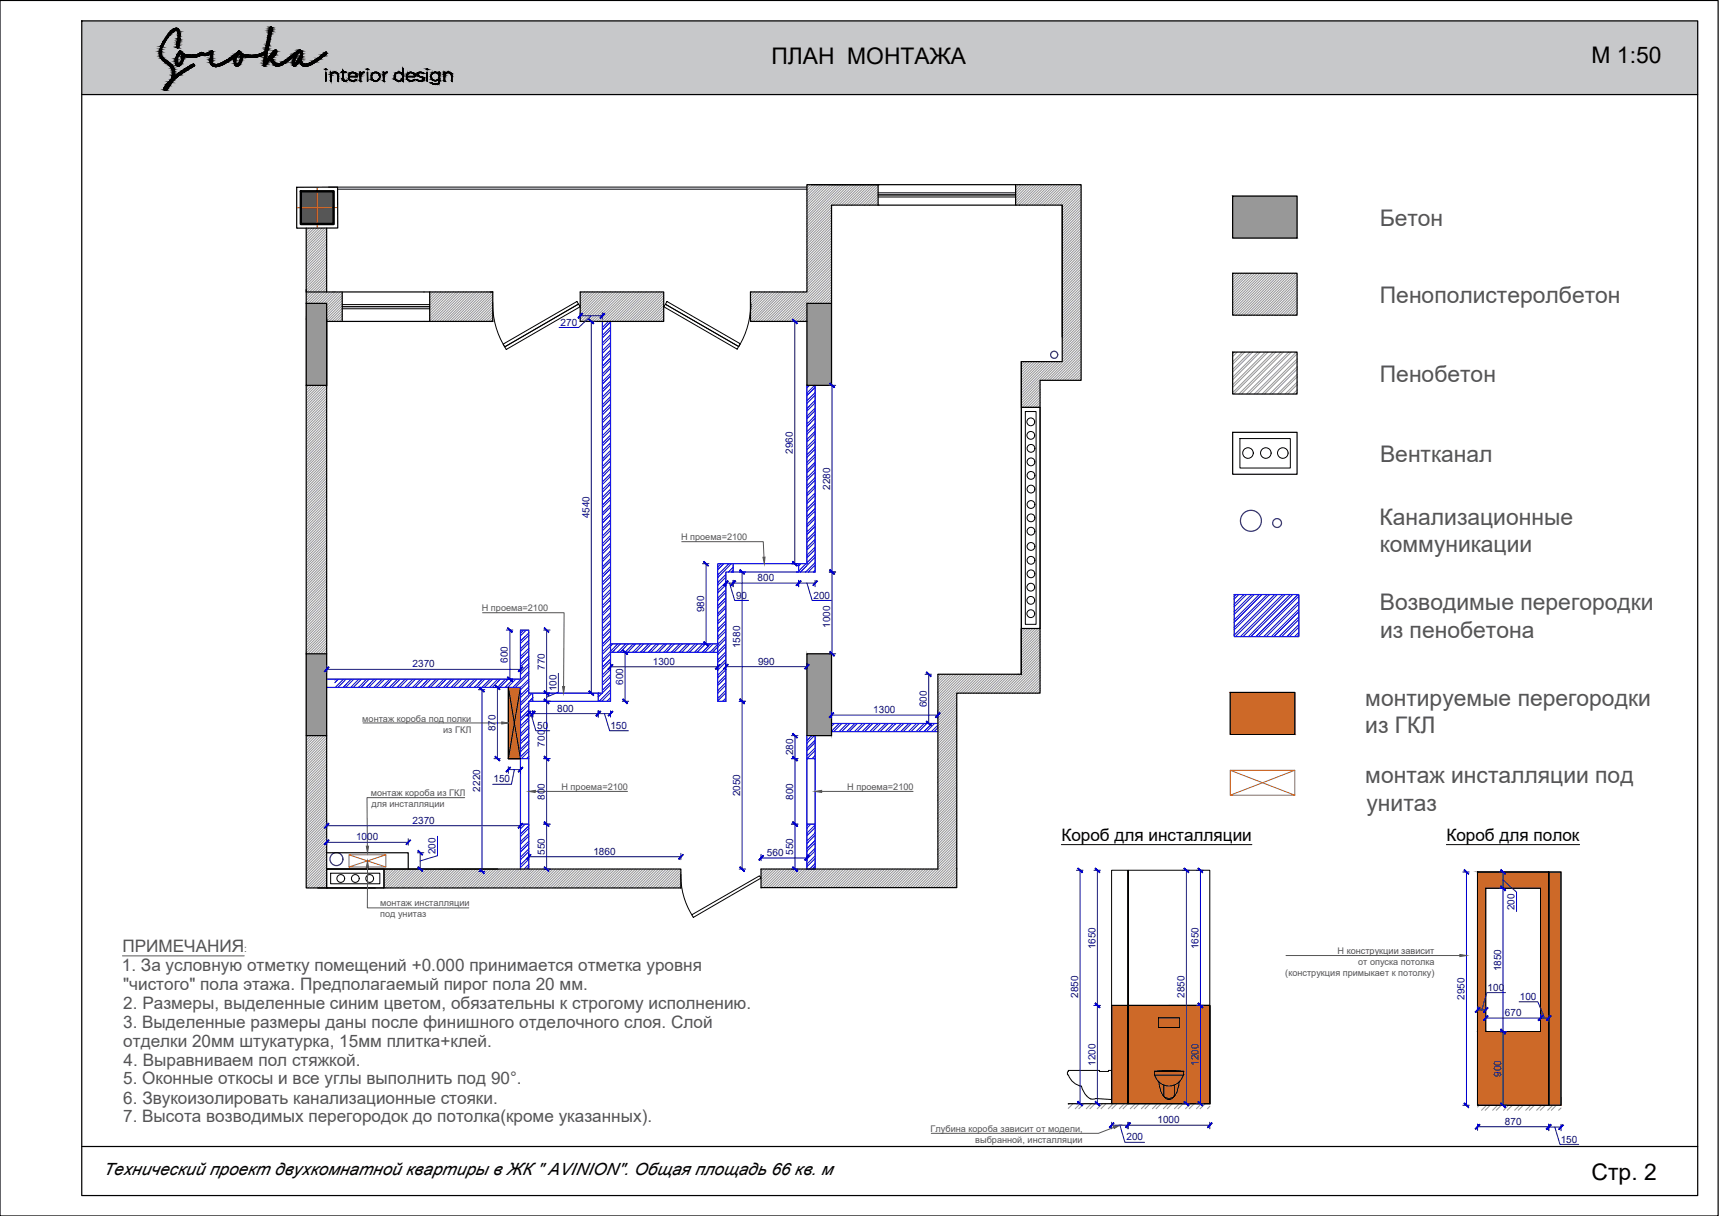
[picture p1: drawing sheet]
<svg xmlns="http://www.w3.org/2000/svg" width="420mm" height="297mm" viewBox="0 0 420 297" stroke-linecap="round" stroke-linejoin="round" font-family="sans-serif">
<defs><g id="words">
<g font-size="5.6">
<text x="188.5" y="15.6">ПЛАН МОНТАЖА</text>
<text x="389" y="15.4">М 1:50</text>
<text x="389" y="288.1">Стр. 2</text>
</g>
<g font-size="5.6" fill="#545454">
<text x="337.2" y="55.1">Бетон</text>
<text x="337.3" y="74">Пенополистеролбетон</text>
<text x="337.3" y="93.3">Пенобетон</text>
<text x="337.3" y="112.8">Вентканал</text>
<text x="337.2" y="128.3">Канализационные</text>
<text x="337.3" y="134.9">коммуникации</text>
<text x="337.3" y="149.1">Возводимые перегородки</text>
<text x="337.3" y="155.9">из пенобетона</text>
<text x="333.7" y="172.4">монтируемые перегородки</text>
<text x="333.7" y="179">из ГКЛ</text>
<text x="333.7" y="191.4">монтаж инсталляции под</text>
<text x="334" y="198">унитаз</text>
</g>
<g font-size="4.2">
<text x="259.4" y="205.4">Короб для инсталляции</text>
<text x="353.5" y="205.4">Короб для полок</text>
<text x="25.2" y="287.1">Технический проект двухкомнатной квартиры в ЖК &quot; AVINION&quot;. Общая площадь 66 кв. м</text>
</g>
<g font-size="4.2" fill="#545454">
<text x="29.9" y="232.6">ПРИМЕЧАНИЯ</text>
<text x="29.8" y="237.2">1. За условную отметку помещений +0.000 принимается отметка уровня</text>
<text x="30.1" y="241.8">&quot;чистого&quot; пола этажа. Предполагаемый пирог пола 20 мм.</text>
<text x="30.1" y="251.1">3. Выделенные размеры даны после финишного отделочного слоя. Слой</text>
<text x="30.1" y="246.5">2. Размеры, выделенные синим цветом, обязательны к строгому исполнению.</text>
<text x="30.1" y="255.7">отделки 20мм штукатурка, 15мм плитка+клей.</text>
<text x="30.2" y="260.3">4. Выравниваем пол стяжкой.</text>
<text x="30.1" y="264.9">5. Оконные откосы и все углы выполнить под 90°.</text>
<text x="30.1" y="269.6">6. Звукоизолировать канализационные стояки.</text>
<text x="30.1" y="274.2">7. Высота возводимых перегородок до потолка(кроме указанных).</text>
</g>
<g font-size="2.4" fill="#000095">
<text x="137" y="79.5">270</text>
<text x="193.8" y="110.8" transform="rotate(-90 193.8 110.8)">2960</text>
<text x="202.9" y="119.6" transform="rotate(-90 202.9 119.6)">2280</text>
<text x="144.1" y="126.6" transform="rotate(-90 144.1 126.6)">4540</text>
<text x="185.2" y="142">800</text>
<text x="172.1" y="149.5" transform="rotate(-90 172.1 149.5)">980</text>
<text x="179.9" y="146.2">90</text>
<text x="198.8" y="146.2">200</text>
<text x="202.9" y="153.3" transform="rotate(-90 202.9 153.3)">1000</text>
<text x="124.2" y="162" transform="rotate(-90 124.2 162)">600</text>
<text x="180.9" y="158.3" transform="rotate(-90 180.9 158.3)">1580</text>
<text x="100.8" y="163">2370</text>
<text x="133.1" y="163.6" transform="rotate(-90 133.1 163.6)">770</text>
<text x="152.3" y="167.3" transform="rotate(-90 152.3 167.3)">600</text>
<text x="159.6" y="162.4">1300</text>
<text x="185.3" y="162.4">990</text>
<text x="136" y="168.9" transform="rotate(-90 136 168.9)">100</text>
<text x="136.2" y="173.8">800</text>
<text x="226.5" y="172.7" transform="rotate(-90 226.5 172.7)">600</text>
<text x="121.1" y="178.6" transform="rotate(-90 121.1 178.6)">870</text>
<text x="131.3" y="178">50</text>
<text x="149.2" y="178">150</text>
<text x="213.4" y="174.2">1300</text>
<text x="133.1" y="182.4" transform="rotate(-90 133.1 182.4)">700</text>
<text x="193.8" y="184.5" transform="rotate(-90 193.8 184.5)">280</text>
<text x="120.6" y="191.1">150</text>
<text x="117.3" y="193.4" transform="rotate(-90 117.3 193.4)">2220</text>
<text x="133.1" y="195.4" transform="rotate(-90 133.1 195.4)">800</text>
<text x="180.9" y="194.5" transform="rotate(-90 180.9 194.5)">2050</text>
<text x="193.8" y="195.4" transform="rotate(-90 193.8 195.4)">800</text>
<text x="100.8" y="201.2">2370</text>
<text x="87" y="205.3">1000</text>
<text x="106.5" y="208.7" transform="rotate(-90 106.5 208.7)">200</text>
<text x="133.1" y="208.9" transform="rotate(-90 133.1 208.9)">550</text>
<text x="145" y="208.8">1860</text>
<text x="187.5" y="209.1">560</text>
<text x="193.8" y="208.9" transform="rotate(-90 193.8 208.9)">550</text>
<text x="370.2" y="222.3" transform="rotate(-90 370.2 222.3)">200</text>
<text x="267.8" y="231.9" transform="rotate(-90 267.8 231.9)">1650</text>
<text x="292.9" y="231.9" transform="rotate(-90 292.9 231.9)">1650</text>
<text x="366.9" y="237.3" transform="rotate(-90 366.9 237.3)">1850</text>
<text x="263.5" y="243.8" transform="rotate(-90 263.5 243.8)">2850</text>
<text x="289.5" y="243.8" transform="rotate(-90 289.5 243.8)">2850</text>
<text x="358" y="244.2" transform="rotate(-90 358 244.2)">2950</text>
<text x="363.6" y="242">100</text>
<text x="371.5" y="244.2">100</text>
<text x="367.8" y="248.2">670</text>
<text x="267.8" y="260.4" transform="rotate(-90 267.8 260.4)">1200</text>
<text x="292.9" y="260.4" transform="rotate(-90 292.9 260.4)">1200</text>
<text x="366.9" y="263" transform="rotate(-90 366.9 263)">900</text>
<text x="282.9" y="274.4">1000</text>
<text x="367.8" y="274.8">870</text>
<text x="275.3" y="278.6">200</text>
<text x="381.5" y="279.1">150</text>
</g>
<text font-size="2.4" fill="#545454" x="59.7" y="232.6">:</text>
<g font-size="2.2" fill="#545454">
<text x="166.5" y="131.9">Н проема=2100</text>
<text x="117.8" y="149.3">Н проема=2100</text>
<text x="88.6" y="176.3">монтаж короба под полки</text>
<text x="108.3" y="179">из ГКЛ</text>
<text x="90.6" y="194.5">монтаж короба из ГКЛ</text>
<text x="90.8" y="197.2">для инсталляции</text>
<text x="137.2" y="192.9">Н проема=2100</text>
<text x="207.1" y="192.9">Н проема=2100</text>
<text x="92.9" y="221.3">монтаж инсталляции</text>
<text x="92.9" y="224">под унитаз</text>
<text x="326.9" y="232.9">Н конструкции зависит</text>
<text x="314.2" y="238.3">(конструкция примыкает к потолку)</text>
<text x="332" y="235.6">от опуска потолка</text>
<text x="227.5" y="276.5">Глубина короба зависит от модели,</text>
<text x="238.4" y="279.2">выбранной, инсталляции</text>
</g>
</g></defs>
<g fill="#cd6928" stroke="#cd6928" stroke-width=".24">
<path d="M125.7 167.9h1.5v17.4z"/>
<path d="M275.7 245.6l20 24v-24zM275.7 245.6l20 24h-20z"/>
<path d="M271.7 245.6l4 24v-24zM271.7 245.6l4 24h-4z"/>
<path d="M361.1 213l17.4 4v-4zM361.1 213l17.4 4h-17.4z"/>
<path d="M376.6 217l1.9 35v-35zM376.6 217l1.9 35h-1.9z"/>
<path d="M361.1 217l2 35v-35zM361.1 217l2 35h-2z"/>
<path d="M361.1 252l17.4 18v-18zM361.1 252l17.4 18h-17.4z"/>
<path d="M124.2 167.9h1.5l-1.5 17.4zM125.7 167.9l-1.5 17.4h3z"/>
<path d="M378.5 213l3.1 57v-57zM378.5 213l3.1 57h-3.1z"/>
</g>
<g fill="none" stroke="#00f" stroke-width=".25">
<path d="M147.5 78.5l-.3 .3M148.7 78.5l-1.5 1.5M149.2 79.9l-2 2M149.2 78.6l-2 2M149.2 81.8l-2 2M149.2 83.7l-2 2M149.2 85.5l-2 2.1M149.2 87.4l-2 2M149.2 89.4l-2 1.9M149.2 91.2l-2 2M149.2 93.1l-2 2M149.2 95l-2 2"/>
<path d="M149.2 96.9l-2 2M149.2 98.7l-2 2M149.2 80.5l-2 2M149.2 82.4l-2 2M149.2 84.3l-2 2M149.2 86.2l-2 2M149.2 88.1l-2 2M149.2 89.9l-2 2.1M149.2 91.8l-2 2M149.2 93.7l-2 2M149.2 95.6l-2 2M149.2 97.5l-2 2"/>
<path d="M149.2 99.4l-2 2M197.9 94.1l-.7 .7M199.1 94.1l-1.9 1.9M199.2 95.9l-2 2M199.2 97.8l-2 2M199.2 99.7l-2 2M199.2 94.6l-2 2M199.2 96.5l-2 2M199.2 98.4l-2 2M149.2 100.7l-2 1.9M149.2 102.5l-2 2M149.2 104.4l-2 2"/>
<path d="M149.2 106.3l-2 2M149.2 108.2l-2 2M149.2 110.1l-2 2M149.2 112l-2 1.9M149.2 113.9l-2 2M149.2 115.7l-2 2M149.2 117.6l-2 2M149.2 119.5l-2 2M149.2 101.3l-2 2M149.2 103.2l-2 1.9M149.2 105.1l-2 1.9M149.2 106.9l-2 2"/>
<path d="M149.2 108.8l-2 2M149.2 110.7l-2 2M149.2 112.6l-2 2M149.2 114.5l-2 2M149.2 116.4l-2 1.9M149.2 118.2l-2 2.1M199.2 101.5l-2 2.1M199.2 103.4l-2 2M199.2 105.4l-2 1.9M199.2 107.2l-2 2M199.2 109.1l-2 2M199.2 111l-2 2"/>
<path d="M199.2 112.9l-2 2M199.2 114.8l-2 1.9M199.2 116.7l-2 1.9M199.2 118.5l-2 2.1M199.2 100.3l-2 2M199.2 102.2l-2 2M199.2 104.1l-2 2M199.2 105.9l-2 2.1M199.2 107.9l-2 1.9M199.2 109.7l-2 2M199.2 111.6l-2 2M199.2 113.5l-2 2"/>
<path d="M199.2 115.4l-2 2M199.2 117.3l-2 2M199.2 119.2l-2 1.9M149.2 121.4l-2 2M149.2 123.3l-2 2M149.2 125.2l-2 2M149.2 127l-2 2.1M149.2 128.9l-2 2M149.2 130.8l-2 2M149.2 132.7l-2 2M149.2 134.6l-2 2M149.2 136.5l-2 2"/>
<path d="M149.2 138.4l-2 2M149.2 120.1l-2 2M149.2 122l-2 2M149.2 123.9l-2 2M149.2 125.8l-2 2M149.2 127.7l-2 2M149.2 129.6l-2 2M149.2 131.4l-2 2.1M149.2 133.3l-2 2M149.2 135.2l-2 2M149.2 137.1l-2 2M149.2 139l-2 2"/>
<path d="M176.3 137.7l-.9 .8M176.9 137.7l-1.5 1.5M178.2 137.7l-2.8 2.7M178.8 137.7l-3.4 3.4M179.2 138.5l-1.1 1.2M179.2 139.2l-.5 .5M195.7 137.7l-.5 .6M197 137.7l-1.8 1.8M199.2 120.4l-2 2M199.2 131.7l-2 2M199.2 133.6l-2 2M199.2 121.1l-2 1.9"/>
<path d="M199.2 124.8l-2 2M199.2 132.4l-2 2M199.2 134.3l-2 2M199.2 122.3l-2 2M199.2 124.2l-2 2M199.2 126.1l-2 2M199.2 128l-2 1.9M199.2 129.9l-2 2M199.2 135.5l-2 2M199.2 137.4l-2.3 2.3M199.2 139.3l-.4 .4M199.2 122.9l-2 2.1"/>
<path d="M199.2 126.7l-2 2M199.2 128.6l-2 2M199.2 130.5l-2 2M199.2 136.1l-3.5 3.6M199.2 138l-1.7 1.7M128 153.9l-.8 .8M128.7 153.9l-1.5 1.4M129.2 154.6l-2 2M129.2 156.4l-2 2.1M129.2 158.4l-2 1.9M129.2 155.2l-2 2M129.2 157.1l-2 2"/>
<path d="M129.2 159l-2 2M149.2 140.2l-2 2M149.2 142.1l-2 2M149.2 144l-2 2M149.2 145.9l-2 2M149.2 147.8l-2 2M149.2 149.7l-2 2M149.2 151.5l-2 2.1M149.2 153.4l-2 2M149.2 155.3l-2 2M149.2 157.2l-2 2M149.2 140.9l-2 2"/>
<path d="M149.2 142.8l-2 2M149.2 144.6l-2 2M149.2 146.5l-2 2M149.2 148.4l-2 2M149.2 150.3l-2 2M149.2 152.2l-2 2M149.2 154.1l-2 2M149.2 155.9l-2 2.1M149.2 159.7l-2 2M149.8 157.3l-2.6 2.5M151 157.3l-3.8 3.8M151.6 157.3l-2 2"/>
<path d="M152.9 157.3l-2 2M153.5 157.3l-1.9 2M154.8 157.3l-2 2M155.4 157.3l-2 2M156.7 157.3l-2 2M157.3 157.3l-2 2M158.6 157.3l-2.1 2M159.2 157.3l-2 2M160.4 157.3l-1.9 2M161.1 157.3l-2 2M162.3 157.3l-2 2M163 157.3l-2 2"/>
<path d="M164.2 157.3l-2 2M164.8 157.3l-1.9 2M166.1 157.3l-2 2M166.8 157.3l-2.1 2M168 157.3l-2 2M168.6 157.3l-2 2M169.9 157.3l-2 2M170.5 157.3l-2 2M171.7 157.3l-1.9 2M172.4 157.3l-2 2M173.7 157.3l-2 2M174.3 157.3l-2 2"/>
<path d="M175.4 159.3h.1M177.4 142.2l-2 2M177.4 153.5l-2 2M177.4 155.4l-3.9 3.9M177.4 142.9l-2 2M177.4 146.6l-2 2M177.4 154.2l-2 2M177.4 156l-3.2 3.3M177.4 140.3l-2 2M177.4 144.1l-2 2M177.4 146l-2 2M177.4 147.9l-2 2"/>
<path d="M177.4 149.8l-2 2M177.4 151.6l-2 2.1M177.4 157.3l-2 2M177.4 159.2l-2 2M177.4 141l-2 1.9M177.4 144.7l-2 2M177.4 148.5l-2 2M177.4 150.4l-2 2M177.4 152.3l-2 2M177.4 157.9l-2 2M177.4 159.8l-2 2M302.1 145.2l-.4 .5"/>
<path d="M302.8 145.2l-1.1 1.1M304 145.2l-2.3 2.4M304.7 145.2l-3 3M305.9 145.2l-4.2 4.3M306.5 145.2l-4.8 4.9M307.8 145.2l-6.1 6.2M308.4 145.2l-6.7 6.8M309.7 145.2l-8 8.1M310.3 145.2l-8.6 8.7M311.6 145.2l-9.9 9.9M312.2 145.2l-10.2 10.3M313.5 145.2l-10.3 10.3"/>
<path d="M314.1 145.2l-10.3 10.3M315.3 145.2l-10.2 10.3M316 145.2l-10.3 10.3M317.2 145.2l-10.2 10.3M317.5 146.9l-8.6 8.6M317.5 148.8l-6.8 6.7M317.5 150.7l-4.9 4.8M317.5 152.6l-3 2.9M317.5 154.5l-1.1 1M317.5 145.7l-9.9 9.8M317.5 147.6l-8 7.9M317.5 149.4l-6.1 6.1"/>
<path d="M317.5 151.3l-4.2 4.2M317.5 153.2l-2.4 2.3M317.5 155.1l-.5 .4M82.1 165.9l-.3 .2M82.7 165.9l-.9 .9M83.9 165.9l-1.9 2M84.6 165.9l-2 2M85.9 165.9l-2 2M86.5 165.9l-2 2M87.7 165.9l-2 2M88.3 165.9l-1.9 2M89.6 165.9l-2 2"/>
<path d="M90.3 165.9l-2 2M91.5 165.9l-2 2M92.1 165.9l-2 2M93.4 165.9l-2 2M94 165.9l-2 2M95.3 165.9l-2 2M95.9 165.9l-2 2M97.2 165.9l-2 2M97.8 165.9l-2 2M99.1 165.9l-2.1 2M99.7 165.9l-2 2M100.9 165.9l-2 2"/>
<path d="M101.6 165.9l-2 2M102.8 165.9l-2 2M103.5 165.9l-2.1 2M104.7 165.9l-2 2M105.3 165.9l-2 2M106.6 165.9l-2 2M107.2 165.9l-2 2M108.5 165.9l-2 2M109.1 165.9l-2 2M110.4 165.9l-2 2M111 165.9l-2 2M112.2 165.9l-2 2"/>
<path d="M112.9 165.9l-2 2M114.1 165.9l-2 2M114.8 165.9l-2 2M116 165.9l-2 2M116.6 165.9l-2 2M117.9 165.9l-2 2M118.5 165.9l-2 2M119.8 165.9l-2 2M120.4 165.9l-2 2M121.7 165.9l-2 2M122.3 165.9l-2 2M123.6 165.9l-2 2"/>
<path d="M124.2 165.9l-2 2M125.4 165.9l-2 2M126.1 165.9l-2 2M129.2 177.8l-2 2.1M129.2 160.3l-2 1.9M129.2 162.1l-2 2M129.2 164l-3.9 3.9M129.2 165.9l-2 2M129.2 167.8l-2 2M129.2 169.7l-2 2M129.2 171.6l-2 2M129.2 173.4l-2 2.1"/>
<path d="M129.2 175.3l-2 2M129.2 177.2l-2 2M129.2 179.1l-2 2M129.2 160.9l-2 2M129.2 162.8l-2 1.9M129.2 164.6l-3.3 3.3M129.2 166.5l-2 2M129.2 168.4l-2 2M129.2 170.3l-2 2M129.2 172.2l-2 2M129.2 174.1l-2 2M129.2 176l-2 2"/>
<path d="M129.2 179.7l-2 2M129.5 169.3l-.3 .3M130.1 169.3l-.9 .9M130.2 170.4l-.8 .9M130.2 171.1l-.2 .2M146.6 169.3l-.4 .4M147.2 169.3l-1 1M149.2 166.7l-2 1.9M149.2 170.4l-.9 .9M149.2 171.1l-.2 .2M149.2 161l-2 2M149.2 162.9l-2 2"/>
<path d="M149.2 164.7l-2 2M149.2 168.5l-2.8 2.8M149.2 161.6l-2 2M149.2 163.5l-2 2M149.2 165.4l-2 2M149.2 167.3l-2 2M149.2 169.1l-2.1 2.2M177.4 163l-2 2M177.4 161.1l-2 2M177.4 164.8l-2 2.1M177.4 166.7l-2 2M177.4 168.6l-2 2"/>
<path d="M177.4 170.5l-.8 .8M177.4 161.7l-2 2M177.4 163.6l-2 2M177.4 165.5l-2 2M177.4 167.4l-2 2M177.4 169.2l-2 2M177.4 171.1l-.2 .2M198.4 179.7l-1.2 1.2M199.1 179.7l-1.9 1.9M203.3 176.7l-.1 .1M203.9 176.7l-.7 .7M205.1 176.7l-1.9 1.9"/>
<path d="M205.8 176.7l-2 2M207.1 176.7l-2 2M207.7 176.7l-2 2M209 176.7l-2.1 2M209.5 176.7l-1.9 2M210.8 176.7l-2 2M211.5 176.7l-2 2M212.7 176.7l-2 2M213.3 176.7l-2 2M214.6 176.7l-2 2M215.2 176.7l-2 2M216.5 176.7l-2 2"/>
<path d="M217.1 176.7l-2 2M218.4 176.7l-2 2M219 176.7l-2 2M220.3 176.7l-2 2M220.9 176.7l-2 2M222.1 176.7l-2 2M222.8 176.7l-2 2M224 176.7l-2 2M224.7 176.7l-2 2M225.9 176.7l-2 2M226.5 176.7l-2 2M227.8 176.7l-2 2"/>
<path d="M228.4 176.7l-2 2M229.2 177.2l-1.5 1.5M229.2 177.8l-.9 .9M129.2 181l-2 2M129.2 182.9l-2 2M129.2 184.8l-.5 .5M129.2 181.6l-2 2M129.2 183.5l-1.8 1.8M199.2 180.8l-2 2M199.2 181.4l-2 2M199.2 182.7l-2 2M199.2 184.6l-.7 .7"/>
<path d="M199.2 183.3l-2 2M199.2 185.2l-.1 .1M127.8 201.3l-.6 .5M128.4 201.3l-1.2 1.2M129.2 201.7l-2 2M129.2 203.6l-2 2M129.2 205.5l-2 2M129.2 207.4l-2 2M129.2 209.3l-2 2M129.2 211.1l-1.1 1.2M129.2 202.3l-2 2.1M129.2 204.2l-2 2"/>
<path d="M129.2 206.1l-2 2M129.2 208l-2 2M129.2 209.9l-2 2M129.2 211.8l-.5 .5M197.6 201.3l-.4 .4M198.2 201.3l-1 1M199.2 201.5l-2 2M199.2 205.3l-2 2M199.2 207.2l-2 2M199.2 202.2l-2 2M199.2 203.4l-2 2M199.2 209.1l-2 2"/>
<path d="M199.2 211l-1.3 1.3M199.2 204l-2 2.1M199.2 205.9l-2 2M199.2 207.8l-2 2M199.2 209.7l-2 2M199.2 211.6l-.7 .7"/>
</g>
<path d="M20 5.1l395 18v-18zM20 5.1l395 18h-395z" fill="#c7c8ca" stroke="#c7c8ca" stroke-width=".24"/>
<g fill="#989898" stroke="#989898" stroke-width=".24">
<path d="M301.3 47.9l15.7 10.3v-10.3zM301.3 47.9l15.7 10.3h-15.7z"/>
<path d="M74.8 74.1l5 3.8v-3.8zM74.8 74.1l5 3.8h-5z"/>
<path d="M197.2 74.1l6 20v-20zM197.2 74.1l6 20h-6z"/>
<path d="M74.8 77.9l5 16.2v-16.2zM74.8 77.9l5 16.2h-5z"/>
<path d="M197.2 159.7l6 20v-20zM197.2 159.7l6 20h-6z"/>
<path d="M74.8 159.7l5 20v-20zM74.8 159.7l5 20h-5z"/>
<circle cx="74.9" cy="94.1" r=".07"/>
<circle cx="166.4" cy="216.9" r=".07"/>
</g>
<g fill="none" stroke="#989898" stroke-width=".25">
<path d="M74.9 55.7l-.1 .1M75.5 55.7l-.7 .7M76.2 55.7l-1.4 1.4M76.8 55.7l-2 2M77.4 55.7l-2.6 2.6M78.1 55.7l-3.3 3.3M78.7 55.7l-3.9 3.9M79.3 55.7l-4.5 4.5M79.8 55.8l-5 5M79.8 56.5l-5 5M79.8 57.1l-5 5M79.8 57.7l-5 5"/>
<path d="M79.8 58.4l-5 5M79.8 59l-5 5M79.8 59.6l-5 5M197.4 45.1l-.2 .2M198 45.1l-.8 .8M198.7 45.1l-1.5 1.5M199.3 45.1l-2.1 2.1M199.9 45.1l-2.7 2.7M200.6 45.1l-3.4 3.4M201.2 45.1l-4 4M201.8 45.1l-4.6 4.6M202.4 45.1l-5.2 5.2"/>
<path d="M203.1 45.1l-5.9 5.9M203.2 50.6l-6 6M203.2 51.3l-6 6M203.2 51.9l-6 6M203.2 52.5l-6 6M203.2 53.1l-6 6M203.2 53.7l-6 6.1M203.2 54.4l-6 6M203.2 55l-6 6M203.2 55.7l-6 5.9M203.2 56.3l-6 6M203.2 56.9l-6 6"/>
<path d="M203.2 57.5l-6 6M203.2 58.2l-6 6M203.2 58.8l-6 6M203.2 59.4l-6 6M203.7 45.1l-6.5 6.5M204.3 45.1l-7.1 7.1M205 45.1l-7.8 7.8M205.6 45.1l-8.4 8.4M206.2 45.1l-9 9M206.8 45.1l-9.6 9.6M207.5 45.1l-10.3 10.3M208.1 45.1l-10.9 10.9"/>
<path d="M208.7 45.1l-5 5M209.4 45.1l-5.1 5M210 45.1l-5 5M210.6 45.1l-5 5M211.2 45.1l-5 5M211.9 45.1l-5 5M212.5 45.1l-5 5M213.1 45.1l-5 5M213.7 45.1l-5 5M214.4 45.1l-5 5M214.6 45.5l-4.6 4.6M214.6 46.1l-3.9 4"/>
<path d="M214.6 46.8l-3.3 3.3M214.6 47.4l-2.7 2.7M214.6 48l-2.1 2.1M214.6 48.6l-1.5 1.5M214.6 49.3l-.8 .8M214.6 49.9l-.2 .2M248.3 45.1l-.1 .1M249 45.1l-.8 .7M249.6 45.1l-1.4 1.4M250.2 45.1l-2 2M250.8 45.1l-2.6 2.6M251.5 45.1l-3.3 3.3"/>
<path d="M252.1 45.1l-3.9 3.9M252.7 45.1l-4.5 4.5M253.4 45.1l-5 5M254 45.1l-5 5M254.6 45.1l-5 5M255.2 45.1l-5 5M255.9 45.1l-5 5M256.5 45.1l-5 5M257.1 45.1l-5 5M257.8 45.1l-5 5M258.4 45.1l-5 5M259 45.1l-5 5"/>
<path d="M259.6 45.1l-5 5M260.3 45.1l-5 5M260.9 45.1l-5 5M261.5 45.1l-5 5M262.2 45.1l-5.1 5M262.8 45.1l-5 5M263.4 45.1l-5 5M264 45.1l-5 5M264.2 45.6l-4.6 4.6M264.2 46.2l-4.6 4.6M264.2 46.8l-4.6 4.6M264.2 47.4l-4.6 4.7"/>
<path d="M264.2 48.1l-4.6 4.6M264.2 48.7l-4.6 4.6M264.2 49.3l-4.6 4.6M264.2 50l-4.6 4.6M264.2 50.6l-4.6 4.6M264.2 51.2l-4.6 4.6M264.2 51.8l-4.6 4.7M264.2 52.5l-4.6 4.6M264.2 53.1l-4.6 4.6M264.2 53.7l-4.6 4.6M264.2 54.3l-4.6 4.7M264.2 55l-4.6 4.6"/>
<path d="M264.2 55.6l-4.6 4.6M264.2 56.2l-4.6 4.7M264.2 56.9l-4.6 4.6M264.2 57.5l-4.6 4.6M264.2 58.2l-4.6 4.5M264.2 58.7l-4.6 4.7M264.2 59.4l-4.6 4.6M79.8 66.5l-5 5M79.8 67.2l-5 5M79.8 67.8l-5 5M79.8 68.4l-5 5M79.8 69l-5 5"/>
<path d="M79.8 69.7l-4.4 4.4M79.8 70.3l-3.8 3.8M79.8 70.9l-3.2 3.2M79.8 60.2l-5 5M79.8 60.9l-5 5M79.8 61.5l-5 5M79.8 62.1l-5 5M79.8 62.8l-5 5M79.8 63.4l-5 5M79.8 64l-5 5M79.8 64.6l-5 5M79.8 65.3l-5 5"/>
<path d="M79.8 65.9l-5 5M80.1 71.3l-2.8 2.8M80.7 71.3l-2.8 2.8M81.3 71.3l-2.8 2.8M82 71.3l-2.8 2.8M82.6 71.3l-2.8 2.8M83.2 71.3l-3.4 3.4M83.7 71.5l-3.9 3.8M83.7 72.2l-3.9 3.7M83.7 72.8l-3.9 3.8M83.7 73.4l-3.9 3.8M83.7 74l-3.9 3.8"/>
<path d="M83.7 74.7l-3.9 3.8M83.7 75.3l-3.3 3.2M83.7 75.9l-2.7 2.6M83.7 76.6l-2 1.9M83.7 77.2l-1.4 1.3M83.7 77.8l-.8 .7M83.7 78.4l-.1 .1M105.2 71.3l-.2 .2M105.8 71.3l-.8 .8M106.5 71.3l-1.5 1.5M107.1 71.3l-2.1 2.1M107.7 71.3l-2.7 2.7"/>
<path d="M108.3 71.3l-3.3 3.3M109 71.3l-4 4M109.6 71.3l-4.6 4.6M110.2 71.3l-5.2 5.2M110.9 71.3l-5.9 5.9M111.5 71.3l-6.5 6.5M112.1 71.3l-7.1 7.1M112.7 71.3l-7.2 7.2M113.4 71.3l-7.2 7.2M114 71.3l-7.2 7.2M114.6 71.3l-7.2 7.2M115.3 71.3l-7.2 7.2"/>
<path d="M115.9 71.3l-7.2 7.2M116.5 71.3l-7.2 7.2M117.1 71.3l-7.2 7.2M117.8 71.3l-7.2 7.2M118.4 71.3l-7.2 7.2M119 71.3l-7.2 7.2M119.7 71.3l-7.2 7.2M120.3 71.3l-7.2 7.2M120.4 71.8l-6.7 6.7M120.4 72.4l-6.1 6.1M120.4 73.1l-5.4 5.4M120.4 73.7l-4.8 4.8"/>
<path d="M120.4 74.3l-4.2 4.2M120.4 75l-3.5 3.5M120.4 75.6l-2.9 2.9M120.4 76.2l-2.3 2.3M120.4 76.8l-1.7 1.7M120.4 77.5l-1 1M120.4 78.1l-.4 .4M142.3 71.3l-.5 .5M142.9 71.3l-1.1 1.1M143.6 71.3l-1.8 1.8M144.2 71.3l-2.4 2.4M144.8 71.3l-3 3"/>
<path d="M145.4 71.3l-3.6 3.6M146 71.3l-4.2 4.3M146.7 71.3l-4.9 4.9M147.3 71.3l-5.5 5.5M148 71.3l-6.2 6.2M148.6 71.3l-6.8 6.7M149.2 71.3l-7.2 7.2M149.8 71.3l-7.2 7.2M150.5 71.3l-7.2 7.2M151.1 71.3l-7.2 7.2M151.7 71.3l-7.2 7.2M152.4 71.3l-7.2 7.2"/>
<path d="M153 71.3l-7.2 7.2M153.6 71.3l-7.2 7.2M154.2 71.3l-7.2 7.2M154.9 71.3l-7.2 7.2M155.5 71.3l-7.2 7.2M156.1 71.3l-7.2 7.2M156.8 71.3l-7.2 7.2M157.4 71.3l-7.2 7.2M158 71.3l-7.2 7.2M158.6 71.3l-7.2 7.2M159.3 71.3l-7.2 7.2M159.9 71.3l-7.2 7.2"/>
<path d="M160.5 71.3l-7.2 7.2M161.2 71.3l-7.2 7.2M161.8 71.3l-7.2 7.2M162.2 71.5l-7 7M162.2 72.1l-6.4 6.4M162.2 72.8l-5.7 5.7M162.2 73.4l-5.1 5.1M162.2 74l-4.5 4.5M162.2 74.6l-3.8 3.9M162.2 75.3l-3.2 3.2M162.2 75.9l-2.6 2.6M162.2 76.5l-2 2"/>
<path d="M162.2 77.2l-1.3 1.3M162.2 77.8l-.7 .7M162.2 78.4l-.1 .1M183.8 71.3l-.4 .4M184.4 71.3l-1 1M185 71.3l-1.6 1.6M185.7 71.3l-2.3 2.3M186.3 71.3l-2.9 2.9M186.9 71.3l-3.5 3.5M187.5 71.3l-4.1 4.1M188.2 71.3l-4.8 4.8M188.8 71.3l-5.4 5.4"/>
<path d="M189.4 71.3l-6 6M190.1 71.3l-6.7 6.7M190.7 71.3l-7.2 7.2M191.3 71.3l-7.2 7.2M191.9 71.3l-7.2 7.2M192.6 71.3l-7.2 7.2M193.2 71.3l-7.2 7.2M193.8 71.3l-7.2 7.2M194.5 71.3l-7.2 7.2M195.1 71.3l-7.2 7.2M195.7 71.3l-7.2 7.2M196.3 71.3l-7.2 7.2"/>
<path d="M197 71.3l-7.2 7.2M197.2 74.2l-4.3 4.3M197.2 74.8l-3.7 3.7M197.2 75.5l-3 3M197.2 76.1l-2.4 2.4M197.2 76.7l-1.7 1.8M197.2 77.4l-1.1 1.1M197.2 78l-.5 .5M203.2 60.1l-6 5.9M203.2 60.7l-6 6M203.2 61.3l-6 6M203.2 61.9l-6 6"/>
<path d="M203.2 62.6l-6 6M203.2 63.2l-6 6M203.2 63.8l-6 6M203.2 64.5l-6 5.9M203.2 65.1l-6 6M203.2 65.7l-12.8 12.8M203.2 66.3l-12.1 12.2M203.2 67l-11.5 11.5M203.2 67.6l-10.9 10.9M203.2 68.2l-5.9 5.9M203.2 68.9l-5.2 5.2M203.2 69.5l-4.6 4.6"/>
<path d="M203.2 70.1l-4 4M203.2 70.7l-3.3 3.4M203.2 71.4l-2.8 2.7M203.2 72l-2.1 2.1M203.2 72.6l-1.5 1.5M203.2 73.2l-.8 .9M203.2 73.9l-.2 .2M264.2 60l-4.6 4.6M264.2 60.6l-4.6 4.7M264.2 61.3l-4.6 4.6M264.2 61.9l-4.6 4.6M264.2 62.6l-4.6 4.5"/>
<path d="M264.2 63.1l-4.6 4.7M264.2 63.8l-4.6 4.6M264.2 64.4l-4.6 4.6M264.2 65.1l-4.6 4.6M264.2 65.7l-4.6 4.6M264.2 66.3l-4.6 4.6M264.2 66.9l-4.6 4.6M264.2 67.5l-4.6 4.7M264.2 68.2l-4.6 4.6M264.2 68.8l-4.6 4.6M264.2 69.5l-4.6 4.5M264.2 70.1l-4.6 4.6"/>
<path d="M264.2 70.7l-4.6 4.6M264.2 71.3l-4.6 4.6M264.2 72l-4.6 4.6M264.2 72.6l-4.6 4.6M264.2 73.2l-4.6 4.6M264.2 73.9l-4.6 4.5M264.2 74.5l-4.6 4.6M264.2 75.1l-4.6 4.6M264.2 75.7l-4.6 4.6M264.2 76.4l-4.6 4.6M264.2 77l-4.6 4.6M264.2 77.6l-4.6 4.6"/>
<path d="M264.2 78.3l-4.6 4.5M264.2 78.9l-4.6 4.6M264.2 79.5l-4.6 4.6M301.6 66.7l-.3 .4M302.3 66.7l-1 1M302.9 66.7l-1.6 1.7M303.5 66.7l-2.2 2.3M304.2 66.7l-2.9 2.9M304.8 66.7l-3.5 3.6M305.4 66.7l-4.1 4.2M306 66.7l-4.7 4.8M306.7 66.7l-5.4 5.4"/>
<path d="M307.3 66.7l-6 6.1M307.9 66.7l-6.6 6.7M308.6 66.7l-7.3 7.3M309.2 66.7l-7.9 7.9M309.8 66.7l-8.5 8.6M310.4 66.7l-9.1 9.2M311.1 66.7l-9.8 9.8M311.7 66.7l-10.3 10.3M312.3 66.7l-10.3 10.3M313 66.7l-10.3 10.3M313.6 66.7l-10.3 10.3M314.2 66.7l-10.2 10.3"/>
<path d="M314.8 66.7l-10.2 10.3M315.5 66.7l-10.3 10.3M316.1 66.7l-10.3 10.3M316.7 66.7l-10.2 10.3M317 67l-9.9 10M317 67.7l-9.3 9.3M317 68.3l-8.6 8.7M317 68.9l-8 8.1M317 69.5l-7.4 7.5M317 70.2l-6.8 6.8M317 70.8l-6.1 6.2M317 71.4l-5.5 5.6"/>
<path d="M317 72.1l-4.9 4.9M317 72.7l-4.2 4.3M317 73.3l-3.6 3.7M317 73.9l-3 3.1M317 74.6l-2.4 2.4M317 75.2l-1.7 1.8M317 75.8l-1.1 1.2M317 76.5l-.5 .5M75.5 94.1l-.7 .7M76.1 94.1l-1.3 1.3M76.8 94.1l-2 1.9M77.4 94.1l-2.6 2.6"/>
<path d="M78 94.1l-3.2 3.2M78.6 94.1l-3.8 3.8M79.2 94.1l-4.4 4.4M79.8 94.2l-5 5M79.8 94.8l-5 5M79.8 95.4l-5 5M79.8 96.1l-5 5M79.8 96.7l-5 5M79.8 97.3l-5 5M79.8 97.9l-5 5M79.8 98.6l-5 5M79.8 99.2l-5 5"/>
<path d="M79.8 99.9l-5 4.9M249.8 88.3l-.2 .2M250.4 88.3l-.8 .8M251 88.3l-1.4 1.4M251.6 88.3l-2 2M252.3 88.3l-2.7 2.7M252.9 88.3l-3.3 3.3M253.5 88.3l-3.9 3.9M254.2 88.3l-4.6 4.6M254.2 93.3l-4.6 4.6M254.2 93.9l-4.6 4.6M254.2 94.5l-4.6 4.6"/>
<path d="M254.2 95.2l-4.3 4.3M254.2 95.8l-3.7 3.7M254.2 96.4l-3.1 3.1M254.2 97.1l-2.4 2.4M254.2 97.7l-1.8 1.8M254.2 98.3l-1.2 1.2M254.2 98.9l-.5 .6M254.8 88.3l-5.2 5.2M255.4 88.3l-5.8 5.8M256 88.3l-6.4 6.4M256.7 88.3l-7.1 7.1M257.3 88.3l-7.7 7.7"/>
<path d="M257.9 88.3l-8.3 8.3M258.6 88.3l-9 8.9M259.2 88.3l-4.6 4.6M264.2 80.1l-4.6 4.6M264.2 80.8l-4.6 4.6M264.2 81.4l-4.6 4.6M264.2 82l-4.6 4.6M264.2 82.7l-4.6 4.5M264.2 83.3l-4.6 4.6M264.2 83.9l-9 9M264.2 84.5l-8.3 8.4M264.2 85.2l-7.7 7.7"/>
<path d="M264.2 85.8l-7.1 7.1M264.2 86.4l-6.5 6.5M264.2 87.1l-5.8 5.8M264.2 87.7l-5.2 5.2M264.2 88.3l-4.6 4.6M264.2 88.9l-4 4M264.2 89.6l-3.3 3.3M264.2 90.2l-2.7 2.7M264.2 90.8l-2.1 2.1M264.2 91.5l-1.4 1.4M264.2 92.1l-.8 .8M264.2 92.7l-.2 .2"/>
<path d="M301.8 86l-.5 .5M302.4 86l-1.1 1.1M303.7 86l-2.4 2.4M304.2 86l-2.9 3M305.5 86l-4.2 4.2M306.2 86l-4.9 4.9M307.4 86l-6.1 6.1M308 86l-6.7 6.8M309.3 86l-8 8M309.9 86l-8.6 8.6M311.2 86l-9.9 9.9M311.8 86l-10.3 10.3"/>
<path d="M313.1 86l-10.3 10.3M313.7 86l-10.3 10.3M315 86l-10.3 10.3M315.6 86l-10.3 10.3M316.8 86l-10.2 10.3M317 87.7l-8.5 8.6M317 89.6l-6.7 6.7M317 91.5l-4.7 4.8M317 93.3l-2.9 3M317 95.2l-1 1.1M317 86.4l-9.8 9.9M317 88.3l-7.9 8"/>
<path d="M317 90.2l-6 6.1M317 92.1l-4.2 4.2M317 94l-2.3 2.3M317 95.9l-.3 .4M79.8 100.4l-5 5.1M79.8 101.1l-5 5M79.8 101.7l-5 5M79.8 102.3l-5 5M79.8 103l-5 5M79.8 103.6l-5 5M79.8 104.3l-5 4.9M79.8 104.8l-5 5"/>
<path d="M79.8 105.5l-5 5M79.8 106.1l-5 5M79.8 106.8l-5 4.9M79.8 107.4l-5 5M79.8 108l-5 5M79.8 108.6l-5 5.1M79.8 109.2l-5 5M79.8 109.9l-5 5M79.8 110.5l-5 5M79.8 111.2l-5 4.9M79.8 111.8l-5 5M79.8 112.4l-5 5"/>
<path d="M79.8 113l-5 5.1M79.8 113.7l-5 4.9M79.8 114.3l-5 5M79.8 114.9l-5 5M79.8 115.6l-5 5M79.8 116.2l-5 5M79.8 116.8l-5 5M79.8 117.4l-5 5M79.8 118.1l-5 4.9M79.8 118.7l-5 5M79.8 119.3l-5 5M79.8 120l-5 5"/>
<path d="M79.8 120.6l-5 5M79.8 121.2l-5 5M79.8 121.8l-5 5M79.8 122.5l-5 5M79.8 123.1l-5 5M79.8 123.7l-5 5M79.8 124.4l-5 5M79.8 125l-5 5M79.8 125.6l-5 5M79.8 126.2l-5 5M79.8 126.9l-5 5M79.8 127.5l-5 5"/>
<path d="M79.8 128.1l-5 5M79.8 128.8l-5 5M79.8 129.4l-5 5M79.8 130l-5 5M79.8 130.6l-5 5M79.8 131.3l-5 5M79.8 131.9l-5 5M79.8 132.5l-5 5M79.8 133.2l-5 5M79.8 133.8l-5 5M79.8 134.4l-5 5M79.8 135l-5 5"/>
<path d="M79.8 135.7l-5 5M79.8 136.3l-5 5M79.8 136.9l-5 5M79.8 137.5l-5 5.1M79.8 138.2l-5 5M79.8 138.8l-5 5M79.8 139.4l-5 5M79.8 140.1l-5 5M79.8 140.7l-5 5M79.8 141.3l-5 5M79.8 141.9l-5 5M79.8 142.6l-5 5"/>
<path d="M79.8 143.2l-5 5M79.8 143.8l-5 5M79.8 144.5l-5 5M79.8 145.1l-5 5M79.8 145.7l-5 5M79.8 146.3l-5 5M79.8 147l-5 5M79.8 147.6l-5 5M79.8 148.2l-5 5M79.8 148.9l-5 5M79.8 149.5l-5 5M79.8 150.1l-5 5"/>
<path d="M79.8 150.7l-5 5M79.8 151.4l-5 5M79.8 152l-5 5M79.8 152.6l-5 5M79.8 153.3l-5 5M79.8 153.9l-5 5M79.8 154.5l-5 5M79.8 155.1l-4.5 4.6M79.8 155.8l-3.9 3.9M79.8 156.4l-3.3 3.3M79.8 157l-2.6 2.7M79.8 157.7l-2 2"/>
<path d="M79.8 158.3l-1.4 1.4M79.8 158.9l-.8 .8M79.8 159.5l-.1 .2M249.9 153.5l-.3 .3M250.6 153.5l-1 1M251.2 153.5l-1.6 1.6M251.8 153.5l-2.2 2.2M252.4 153.5l-2.8 2.8M253.1 153.5l-3.5 3.5M253.7 153.5l-4.1 4.1M254.2 153.6l-4.6 4.6M254.2 154.2l-4.6 4.7"/>
<path d="M254.2 154.9l-4.6 4.6M254.2 155.5l-4.6 4.6M254.2 156.1l-4.6 4.6M254.2 156.7l-4.6 4.7M254.2 157.4l-4.6 4.6M254.2 158l-4.6 4.6M254.2 158.7l-4.6 4.5M254.2 159.3l-4.6 4.6M254.2 159.9l-4.6 4.6M75.4 179.7l-.6 .5M76 179.7l-1.2 1.2M76.6 179.7l-1.8 1.8"/>
<path d="M77.3 179.7l-2.5 2.4M77.9 179.7l-3.1 3.1M78.5 179.7l-3.7 3.7M79.2 179.7l-4.4 4.4M79.8 179.7l-5 4.9M229.3 164.7l-.1 .1M229.9 164.7l-.7 .7M230.5 164.7l-1.3 1.4M231.2 164.7l-2 2M231.8 164.7l-2.6 2.6M232.5 164.7l-3.3 3.2M233.1 164.7l-3.9 3.9"/>
<path d="M233.7 164.7l-4.5 4.5M233.8 176.5l-4.6 4.6M233.8 169.6l-4.6 4.6M233.8 173.4l-4.6 4.6M233.8 170.3l-4.6 4.5M233.8 170.9l-4.6 4.6M233.8 171.5l-4.6 4.6M233.8 172.1l-4.6 4.6M233.8 172.7l-4.6 4.7M233.8 174l-4.6 4.6M233.8 174.7l-4.6 4.5M233.8 175.3l-4.6 4.6"/>
<path d="M233.8 175.9l-4.6 4.6M233.8 177.2l-4.6 4.6M233.8 177.8l-4.6 4.6M233.8 178.4l-4.6 4.6M233.8 179.1l-4.6 4.5M233.8 179.7l-4.6 4.6M234.3 164.7l-5.1 5.1M234.9 164.7l-5.7 5.8M235.6 164.7l-6.4 6.4M236.2 164.7l-7 7M236.9 164.7l-7.7 7.6M237.5 164.7l-8.3 8.3"/>
<path d="M238.1 164.7l-8.9 8.9M238.7 164.7l-4.6 4.6M239.4 164.7l-4.6 4.6M240 164.7l-4.6 4.6M240.6 164.7l-4.6 4.6M241.3 164.7l-4.7 4.6M241.9 164.7l-4.6 4.6M242.5 164.7l-4.6 4.6M243.1 164.7l-4.6 4.6M243.8 164.7l-4.7 4.6M244.4 164.7l-4.6 4.6M245 164.7l-4.6 4.6"/>
<path d="M245.7 164.7l-4.7 4.6M246.3 164.7l-4.6 4.6M246.9 164.7l-4.6 4.6M247.5 164.7l-4.5 4.6M248.2 164.7l-4.7 4.6M248.8 164.7l-4.6 4.6M249.4 164.7l-4.6 4.6M254.2 160.5l-8.8 8.8M254.2 161.1l-8.1 8.2M254.2 161.8l-7.5 7.5M254.2 162.4l-6.8 6.9M254.2 163.1l-6.3 6.2"/>
<path d="M254.2 163.7l-5.6 5.6M254.2 164.3l-5 5M254.2 164.9l-4.3 4.4M254.2 165.6l-3.7 3.7M254.2 166.2l-3.1 3.1M254.2 166.8l-2.5 2.5M254.2 167.5l-1.9 1.8M254.2 168.1l-1.2 1.2M254.2 168.7l-.6 .6M79.8 180.3l-5 5M79.8 180.9l-5 5M79.8 181.6l-5 4.9"/>
<path d="M79.8 182.2l-5 5M79.8 182.8l-5 5M79.8 183.4l-5 5M79.8 184.1l-5 4.9M79.8 184.7l-5 5M79.8 185.3l-5 5M79.8 186l-5 5M79.8 186.6l-5 5M79.8 187.2l-5 5M79.8 187.8l-5 5M79.8 188.5l-5 4.9M79.8 189.1l-5 5"/>
<path d="M79.8 189.7l-5 5M79.8 190.4l-5 5M79.8 191l-5 5M79.8 191.6l-5 5M79.8 192.2l-5 5M79.8 192.9l-5 5M79.8 193.5l-5 5M79.8 194.1l-5 5M79.8 194.8l-5 5M79.8 195.4l-5 5M79.8 196l-5 5M79.8 196.6l-5 5"/>
<path d="M79.8 197.3l-5 5M79.8 197.9l-5 5M79.8 198.5l-5 5M79.8 199.2l-5 5M79.8 199.8l-5 5M233.8 180.3l-4.6 4.6M233.8 180.9l-4.6 4.6M233.8 181.6l-4.6 4.6M233.8 182.2l-4.6 4.6M233.8 182.8l-4.6 4.6M233.8 183.5l-4.6 4.5M233.8 184.1l-4.6 4.6"/>
<path d="M233.8 184.7l-4.6 4.6M233.8 185.3l-4.6 4.6M233.8 186l-4.6 4.6M233.8 186.6l-4.6 4.6M233.8 187.2l-4.6 4.6M233.8 187.9l-4.6 4.5M233.8 188.5l-4.6 4.6M233.8 189.1l-4.6 4.6M233.8 189.7l-4.6 4.6M233.8 190.4l-4.6 4.6M233.8 191l-4.6 4.6M233.8 191.6l-4.6 4.6"/>
<path d="M233.8 192.2l-4.6 4.6M233.8 192.9l-4.6 4.6M233.8 193.5l-4.6 4.6M233.8 194.1l-4.6 4.6M233.8 194.8l-4.6 4.6M233.8 195.4l-4.6 4.6M233.8 196l-4.6 4.6M233.8 196.6l-4.6 4.6M233.8 197.3l-4.6 4.6M233.8 197.9l-4.6 4.6M233.8 198.5l-4.6 4.6M233.8 199.2l-4.6 4.5"/>
<path d="M233.8 199.8l-4.6 4.6M79.8 200.4l-5 5M79.8 201l-5 5M79.8 201.7l-5 5M79.8 202.3l-5 5M79.8 202.9l-5 5M79.8 203.5l-5 5.1M79.8 204.2l-5 5M79.8 204.8l-5 5M79.8 205.4l-5 5M79.8 206.1l-5 5M79.8 206.7l-5 5"/>
<path d="M79.8 207.3l-5 5M79.8 207.9l-5 5M79.8 208.6l-5 5M79.8 209.2l-5 5M79.8 209.8l-5 5M79.8 210.5l-5 5M79.8 211.1l-5 5M79.8 211.7l-5 5M79.8 212.3l-4.5 4.6M79.8 213l-3.9 3.9M79.8 213.6l-3.3 3.3M79.8 214.2l-2.6 2.7"/>
<path d="M79.8 214.9l-2 2M79.8 215.5l-1.4 1.4M79.8 216.1l-.8 .8M79.8 216.7l-.1 .2M94.3 212.3l-.4 .5M95 212.3l-1.1 1.1M95.6 212.3l-1.7 1.8M96.2 212.3l-2.3 2.4M96.9 212.3l-3 3M97.5 212.3l-3.6 3.6M98.1 212.3l-4.2 4.3M98.7 212.3l-4.6 4.6"/>
<path d="M99.4 212.3l-4.7 4.6M100 212.3l-4.6 4.6M100.6 212.3l-4.6 4.6M101.3 212.3l-4.7 4.6M101.9 212.3l-4.6 4.6M102.5 212.3l-4.6 4.6M103.1 212.3l-4.6 4.6M103.8 212.3l-4.7 4.6M104.4 212.3l-4.6 4.6M105 212.3l-4.6 4.6M105.7 212.3l-4.7 4.6M106.3 212.3l-4.6 4.6"/>
<path d="M106.9 212.3l-4.6 4.6M107.5 212.3l-4.6 4.6M108.2 212.3l-4.7 4.6M108.8 212.3l-4.6 4.6M109.4 212.3l-4.6 4.6M110 212.3l-4.5 4.6M110.7 212.3l-4.6 4.6M111.3 212.3l-4.6 4.6M111.9 212.3l-4.6 4.6M112.6 212.3l-4.7 4.6M113.2 212.3l-4.6 4.6M113.8 212.3l-4.6 4.6"/>
<path d="M114.4 212.3l-4.5 4.6M115.1 212.3l-4.6 4.6M115.7 212.3l-4.6 4.6M116.3 212.3l-4.6 4.6M117 212.3l-4.6 4.6M117.6 212.3l-4.6 4.6M118.2 212.3l-4.6 4.6M118.8 212.3l-4.5 4.6M119.5 212.3l-4.6 4.6M120.1 212.3l-4.6 4.6M120.7 212.3l-4.6 4.6M121.4 212.3l-4.6 4.6"/>
<path d="M122 212.3l-4.6 4.6M122.6 212.3l-4.6 4.6M123.2 212.3l-4.5 4.6M123.9 212.3l-4.6 4.6M124.5 212.3l-4.6 4.6M125.1 212.3l-4.6 4.6M125.8 212.3l-4.6 4.6M126.4 212.3l-4.6 4.6M127 212.3l-4.6 4.6M127.6 212.3l-4.5 4.6M128.3 212.3l-4.6 4.6M128.9 212.3l-4.6 4.6"/>
<path d="M129.5 212.3l-4.6 4.6M130.2 212.3l-4.6 4.6M130.8 212.3l-4.6 4.6M131.4 212.3l-4.6 4.6M132 212.3l-4.5 4.6M132.7 212.3l-4.6 4.6M133.3 212.3l-4.6 4.6M133.9 212.3l-4.6 4.6M134.6 212.3l-4.6 4.6M135.2 212.3l-4.6 4.6M135.8 212.3l-4.6 4.6M136.4 212.3l-4.6 4.6"/>
<path d="M137.1 212.3l-4.6 4.6M137.7 212.3l-4.6 4.6M138.3 212.3l-4.6 4.6M139 212.3l-4.6 4.6M139.6 212.3l-4.6 4.6M140.2 212.3l-4.6 4.6M140.8 212.3l-4.6 4.6M141.5 212.3l-4.6 4.6M142.1 212.3l-4.6 4.6M142.7 212.3l-4.6 4.6M143.3 212.3l-4.5 4.6M144 212.3l-4.6 4.6"/>
<path d="M144.6 212.3l-4.6 4.6M145.2 212.3l-4.6 4.6M145.9 212.3l-4.6 4.6M146.5 212.3l-4.6 4.6M147.2 212.3l-4.7 4.6M147.7 212.3l-4.5 4.6M148.4 212.3l-4.6 4.6M149 212.3l-4.6 4.6M149.6 212.3l-4.6 4.6M150.3 212.3l-4.6 4.6M150.9 212.3l-4.6 4.6M151.5 212.3l-4.6 4.6"/>
<path d="M152.1 212.3l-4.5 4.6M152.8 212.3l-4.6 4.6M153.4 212.3l-4.6 4.6M154.1 212.3l-4.7 4.6M154.7 212.3l-4.6 4.6M155.3 212.3l-4.6 4.6M155.9 212.3l-4.6 4.6M156.5 212.3l-4.5 4.6M157.2 212.3l-4.6 4.6M157.8 212.3l-4.6 4.6M158.5 212.3l-4.7 4.6M159.1 212.3l-4.6 4.6"/>
<path d="M159.7 212.3l-4.6 4.6M160.3 212.3l-4.6 4.6M161 212.3l-4.6 4.6M161.6 212.3l-4.6 4.6M162.2 212.3l-4.6 4.6M162.9 212.3l-4.7 4.6M163.5 212.3l-4.6 4.6M164.1 212.3l-4.6 4.6M164.7 212.3l-4.6 4.6M165.4 212.3l-4.6 4.6M166 212.3l-4.6 4.6M166.4 212.5l-4.4 4.4"/>
<path d="M166.4 213.1l-3.8 3.8M166.4 213.8l-3.1 3.1M166.4 214.4l-2.5 2.5M166.4 215l-1.9 1.9M166.4 215.6l-1.3 1.3M166.4 216.3l-.6 .6M186.1 212.3l-.1 .1M186.7 212.3l-.7 .7M187.4 212.3l-1.4 1.3M188 212.3l-2 2M188.6 212.3l-2.6 2.6M189.2 212.3l-3.2 3.2"/>
<path d="M189.9 212.3l-3.9 3.8M190.5 212.3l-4.5 4.5M191.1 212.3l-4.5 4.5M191.8 212.3l-4.5 4.5M192.4 212.3l-4.5 4.5M193 212.3l-4.5 4.5M193.6 212.3l-4.5 4.5M194.3 212.3l-4.5 4.5M194.9 212.3l-4.5 4.5M195.5 212.3l-4.4 4.5M196.2 212.3l-4.5 4.5M196.8 212.3l-4.5 4.5"/>
<path d="M197.4 212.3l-4.5 4.5M198 212.3l-4.5 4.5M198.7 212.3l-4.5 4.5M199.3 212.3l-4.5 4.5M199.9 212.3l-4.4 4.5M200.6 212.3l-4.6 4.5M201.2 212.3l-4.5 4.5M201.8 212.3l-4.5 4.5M202.4 212.3l-4.4 4.5M203.1 212.3l-4.5 4.5M203.7 212.3l-4.5 4.5M204.3 212.3l-4.4 4.5"/>
<path d="M205 212.3l-4.6 4.5M205.6 212.3l-4.5 4.5M206.2 212.3l-4.5 4.5M206.8 212.3l-4.4 4.5M207.5 212.3l-4.5 4.5M208.1 212.3l-4.5 4.5M208.7 212.3l-4.5 4.5M209.4 212.3l-4.5 4.5M210 212.3l-4.5 4.5M210.6 212.3l-4.5 4.5M211.2 212.3l-4.4 4.5M211.9 212.3l-4.5 4.5"/>
<path d="M212.5 212.3l-4.5 4.5M213.1 212.3l-4.5 4.5M213.8 212.3l-4.5 4.5M214.4 212.3l-4.5 4.5M215 212.3l-4.5 4.5M215.6 212.3l-4.4 4.5M216.3 212.3l-4.5 4.5M216.9 212.3l-4.5 4.5M217.6 212.3l-4.6 4.5M218.1 212.3l-4.4 4.5M218.8 212.3l-4.5 4.5M219.4 212.3l-4.5 4.5"/>
<path d="M220 212.3l-4.4 4.5M220.7 212.3l-4.5 4.5M221.3 212.3l-4.5 4.5M222 212.3l-4.6 4.5M222.5 212.3l-4.4 4.5M223.2 212.3l-4.5 4.5M223.8 212.3l-4.5 4.5M224.5 212.3l-4.5 4.5M225.1 212.3l-4.5 4.5M225.7 212.3l-4.5 4.5M226.4 212.3l-4.6 4.5M226.9 212.3l-4.4 4.5"/>
<path d="M227.6 212.3l-4.5 4.5M228.2 212.3l-4.5 4.5M228.9 212.3l-4.5 4.5M233.8 200.4l-4.6 4.6M233.8 201l-4.6 4.6M233.8 201.7l-4.6 4.6M233.8 202.3l-4.6 4.6M233.8 202.9l-4.6 4.6M233.8 203.6l-4.6 4.5M233.8 204.2l-4.6 4.6M233.8 204.8l-4.6 4.6M233.8 205.4l-4.6 4.6"/>
<path d="M233.8 206.1l-4.6 4.6M233.8 206.7l-4.6 4.6M233.8 207.3l-4.6 4.6M233.8 208l-8.8 8.8M233.8 208.6l-8.2 8.2M233.8 209.2l-7.6 7.6M233.8 209.8l-6.9 7M233.8 210.5l-6.3 6.3M233.8 211.1l-5.7 5.7M233.8 211.7l-5 5.1M233.8 212.4l-4.4 4.4M233.8 213l-3.8 3.8"/>
<path d="M233.8 213.6l-3.2 3.2M233.8 214.2l-2.5 2.6M233.8 214.9l-1.9 1.9M233.8 215.5l-1.3 1.3M233.8 216.1l-.6 .7M233.8 216.8h.1M261.4 269.6l-.3 .2M262.3 269.6l-1.2 1.1M264 269.6l-1.2 1.2M265 269.6l-1.3 1.2M266.7 269.6l-1.2 1.2M267.6 269.6l-1.2 1.2"/>
<path d="M269.5 269.6l-1.3 1.2M270.3 269.6l-1.2 1.2M272.1 269.6l-1.2 1.2M273 269.6l-1.2 1.2M274.8 269.6l-1.2 1.2M275.7 269.6l-1.2 1.2M277.5 269.6l-1.2 1.2M278.4 269.6l-1.2 1.2M280.2 269.6l-1.2 1.2M281.1 269.6l-1.2 1.2M282.9 269.6l-1.2 1.2M283.8 269.6l-1.2 1.2"/>
<path d="M285.6 269.6l-1.2 1.2M286.5 269.6l-1.2 1.2M288.3 269.6l-1.2 1.2M289.2 269.6l-1.2 1.2M291 269.6l-1.2 1.2M291.9 269.6l-1.2 1.2M293.7 269.6l-1.3 1.2M294.6 269.6l-1.3 1.2M295.7 270.2l-.6 .6M361.6 270l-.5 .4M363.3 270l-1.2 1.2M364.2 270l-1.2 1.2"/>
<path d="M366.1 270l-1.3 1.2M366.9 270l-1.2 1.2M368.7 270l-1.2 1.2M369.7 270l-1.3 1.2M371.4 270l-1.2 1.2M372.3 270l-1.2 1.2M374.1 270l-1.2 1.2M375 270l-1.2 1.2M376.8 270l-1.2 1.2M377.7 270l-1.2 1.2M379.5 270l-1.2 1.2M380.4 270l-1.2 1.2"/>
<path d="M381.6 270.7l-.6 .5"/>
</g>
<path d="M197.1 94.1h.2z" fill="#00f" stroke="#00f" stroke-width=".24"/>
<path d="M124.2 167.9l3 17.4M127.2 167.9l-3 17.4" fill="none" stroke="#000" stroke-width=".25"/>
<path d="M0 .1h419.9v296.9h-419.9zM20 5.1h395v286.9h-395z" fill="none" stroke="#000" stroke-width=".3"/>
<path d="M41.6 7.8a1.75 1.75 0 0 1 1.9-.8l.1 .1a6.8 6.8 0 0 1 .1 4.2 .31 .31 0 0 1-.4 .3 .31 .31 0 0 1-.1-.5l.3-2.9a.61 .61 0 0 0-.4-.8 .61 .61 0 0 0-.7 .3 9 9 0 0 0-3 5.3 2.95 2.95 0 0 0 1.8 2.1 3.1 3.1 0 0 1 1.3 3.6l1.4-1a9.8 9.8 0 0 1 3.5-2l.1 .3-.2 .2-3.2 2-1.4 1.1-2 2.6a.4 .4 0 0 1-.6 .1 .4 .4 0 0 1 0-.6l.2-.3a5 5 0 0 0 1.9-3.5 3.7 3.7 0 0 0-2.2-2.7 2.58 2.58 0 0 1-.9-2.9 11.3 11.3 0 0 1 2.5-4.2zM43.9 13.3l.1-.2a.85 .85 0 0 1 .4 1.4l-.2 .7a.49 .49 0 0 1-.6 .5 .49 .49 0 0 1-.4-.7l.2-1zM43.9 12.5h.3a4 4 0 0 0 3.8 .9l.6-.2a.82 .82 0 0 1 1.2-.2 2.24 2.24 0 0 0 1.9-.5h.1a.47 .47 0 0 1 .1 .7l-.1 1.1a.99 .99 0 0 0 .1 1.2 .99 .99 0 0 0 1.2 .2 14.2 14.2 0 0 0 5.2-3.2l.1-.1a4.7 4.7 0 0 0 5.5 .6l.9-.5 .9-4.7a1.19 1.19 0 0 1 .6-1.2l.1 1.1-1.1 5-.3 2.2 .9-1.2a3.4 3.4 0 0 1 1.6-1.5 1.52 1.52 0 0 1-1 1.8 1.45 1.45 0 0 0 1.7 1.6l1.2-.6 3.6-2.7h.5a2.03 2.03 0 0 1 .2 2.2 .97 .97 0 0 0 .3 1 .97 .97 0 0 0 1.1 .1 18.4 18.4 0 0 0 4.5-2.8h.2v.4l-1.7 1.3a5.5 5.5 0 0 1-3.8 1.7h-.1a1.45 1.45 0 0 1-.9-1.4l-1 1.2-.4 .2a1.23 1.23 0 0 1-.2-1.8l.3-.7-.5 .3a7.8 7.8 0 0 1-3.6 2.2 2.2 2.2 0 0 1-1.8-1.9l-1.3 1.8-.2 .1-.2-.5 .3-2.5a6.8 6.8 0 0 1-5.4 .5 2.54 2.54 0 0 1-1.3 2.5 1.24 1.24 0 0 1-.7-1.8l.1-.5-.3 .2a10.6 10.6 0 0 1-4.4 2.2l-.6-.1-.6-.6-.1-.4 .1-2.1a2.53 2.53 0 0 1-2.4 .3 4.7 4.7 0 0 1-4.2 .3 2.1 2.1 0 0 1-1.5 2.5 2.11 2.11 0 0 1-.1-2.9zM58.3 13.2l.1-.1a1.48 1.48 0 0 1 0 2.2l-.4 .4-.2-.1a1.94 1.94 0 0 1 .5-2.4zM73 12.9l.2-.1a.85 .85 0 0 1 .1 1.2l-.9 1.3-.4 .3a3.7 3.7 0 0 1 .9-2.6z" fill="none" stroke="#000" stroke-width=".24"/>
<g fill="#000" stroke="#000" stroke-width=".24">
<path d="M41.3 15.9h.8zM42.5 18.7h.9zM42.9 6.9h.3zM43.3 11.7h.2zM46.4 14h1zM46.5 16h1zM46.7 14h.6zM46.9 14h.4zM46.9 13.5h2.1zM47.2 15.7h.1zM49 12.9h.5zM49.1 12.8h.2z"/>
<path d="M49.7 13.5h.8zM51.5 12.6h.4zM52.5 16.2h.5zM57.7 16.1h.5zM60.9 14h1.2zM64.6 16.2h.1zM66.2 6.6h.1zM67.3 12.2h.1zM71.8 16.1h.4zM40.3 22h.2z"/>
<path d="M39 12.6h.4zM39 12.6h.4z"/>
<path d="M39 12.6l.4 .1zM39 12.6l.4 .1z"/>
<path d="M39 12.7h.4zM39 12.7h.4z"/>
<path d="M39 12.7l.4 .2v-.2zM39 12.7l.4 .2h-.5z"/>
<path d="M38.9 12.9h.5zM38.9 12.9h.5zM38.9 12.9h.5zM38.9 12.9h.5z"/>
<path d="M38.9 12.9l.5 .1zM38.9 12.9l.5 .1z"/>
<path d="M38.9 13l.5 .1zM38.9 13l.5 .1z"/>
<path d="M39 13.1l.4 .2v-.2zM39 13.1l.4 .2h-.4z"/>
<path d="M39 12.3l.4 .2v-.2zM39 12.3l.4 .2h-.4z"/>
<path d="M39 12.5h.4zM39 12.5l.4 .1z"/>
<path d="M39 13.3l.5 .2-.1-.2zM39 13.3l.5 .2h-.5z"/>
<path d="M39.1 12.1l.3 .2 .1-.2zM39.1 12.1l.3 .2h-.4z"/>
<path d="M39 13.5l.5 .1zM39 13.5l.5 .1z"/>
<path d="M39.1 12h.4zM39.1 12l.4 .1z"/>
<path d="M39 13.6l.6 .2-.1-.2zM39 13.6l.6 .2h-.5z"/>
<path d="M39.1 13.8l.6 .1zM39.1 13.8l.6 .1z"/>
<path d="M39.3 11.5h.4zM39.2 11.5h.5z"/>
<path d="M39.2 11.5l.3 .5 .2-.5zM39.2 11.5l.3 .5h-.4z"/>
<path d="M39.2 13.9l.6 .2-.1-.2zM39.2 13.9l.6 .2h-.6z"/>
<path d="M39.3 11.4h.4zM39.3 11.4h.4z"/>
<path d="M39.3 11.4h.4zM39.3 11.4l.4 .1z"/>
<path d="M39.2 14.1l.7 .1zM39.2 14.1l.7 .1z"/>
<path d="M39.4 11.2l.3 .2 .1-.2zM39.4 11.2l.3 .2h-.4z"/>
<path d="M39.3 14.2l.7 .1zM39.3 14.2l.7 .1zM39.4 14.3h.6zM39.4 14.3h.6z"/>
<path d="M39.5 10.8l.3 .4 .2-.4zM39.5 10.8l.3 .4h-.4z"/>
<path d="M39.4 14.3l1.1 .3-.5-.3zM39.4 14.3l1.1 .3h-.8z"/>
<path d="M39.6 10.7h.4zM39.6 10.7l.4 .1z"/>
<path d="M39.8 10.3l.2 .4 .3-.4zM39.8 10.3l.2 .4h-.4z"/>
<path d="M39.7 14.6l.9 .2zM39.7 14.6l.9 .2z"/>
<path d="M40 9.9l.3 .4 .2-.4zM40 9.9l.3 .4h-.5z"/>
<path d="M39.8 14.8h.9zM39.8 14.8h.9zM39.8 14.8h.9zM39.8 14.8h.9z"/>
<path d="M39.8 14.8l1 .1zM39.8 14.8l1 .1z"/>
<path d="M39.9 14.9h.9zM39.9 14.9h.9z"/>
<path d="M40 14.9h.9zM40 14.9h.9z"/>
<path d="M40 14.9l1.2 .2-.3-.2zM40 14.9l1.2 .2h-.9z"/>
<path d="M40.5 9.2h.5zM40.5 9.2h.5z"/>
<path d="M40.5 9.2v.7l.5-.7zM40.5 9.2v.7h-.5z"/>
<path d="M40.3 15.1l1.1 .3-.2-.3zM40.3 15.1l1.1 .3h-.8z"/>
<path d="M40.6 15.4h.9zM40.6 15.4h.9z"/>
<path d="M40.6 15.4l1.1 .2zM40.6 15.4l1.1 .2z"/>
<path d="M40.9 8.5l.1 .7 .6-.7zM40.9 8.5l.1 .7h-.5z"/>
<path d="M40.9 15.6h.9zM40.9 15.6h.9z"/>
<path d="M41 15.6l1 .3-.2-.3zM41 15.6l1 .3h-.8z"/>
<path d="M41.2 8.2l.4 .3 .3-.3zM41.2 8.2l.4 .3h-.7z"/>
<path d="M41.2 15.9h.9zM41.2 15.9h.9zM41.3 15.9h.8z"/>
<path d="M41.4 15.9l.7 .1zM41.4 15.9l.7 .1z"/>
<path d="M41.4 16l.8 .1zM41.4 16l.8 .1z"/>
<path d="M41.3 20h.8zM41.2 20h.9z"/>
<path d="M41.4 7.9l.5 .3 .2-.3zM41.4 7.9l.5 .3h-.7z"/>
<path d="M41.3 19.9h.8zM41.3 19.9l.8 .1z"/>
<path d="M41.5 16.1l.8 .2-.1-.2zM41.5 16.1l.8 .2h-.6z"/>
<path d="M41.4 19.9h.8zM41.3 19.9h.8z"/>
<path d="M41.5 7.9h.7zM41.5 7.9h.7z"/>
<path d="M41.5 7.9h.7zM41.4 7.9h.7z"/>
<path d="M41.6 7.8h.7zM41.5 7.9h.7z"/>
<path d="M41.5 19.8l.7 .1 .1-.1zM41.4 19.9l.1-.1 .7 .1z"/>
<path d="M41.7 16.3l.7 .1zM41.7 16.3l.7 .1z"/>
<path d="M41.7 7.7h.7zM41.6 7.8h.7z"/>
<path d="M41.8 16.4l.7 .3-.1-.3zM41.8 16.4l.7 .3h-.5z"/>
<path d="M41.6 19.6l.8 .1zM41.6 19.6l.8 .1z"/>
<path d="M41.6 19.7h.8zM41.5 19.8h.8z"/>
<path d="M42 16.7l.5 .1zM42 16.7l.5 .1z"/>
<path d="M42 16.8l.5 .1v-.1zM42 16.8l.5 .1z"/>
<path d="M42.1 16.9l.5 .1zM42.1 16.9l.5 .1z"/>
<path d="M42.1 18.5l.4 .1zM42.1 18.5l.4 .1h-.4z"/>
<path d="M42.1 18.6l.4 .1zM42.1 18.6l.4 .1z"/>
<path d="M42.1 18.7h.4zM42 18.7h.5z"/>
<path d="M42.1 17h.5zM42.1 17h.5z"/>
<path d="M42.1 17l.5 .1zM42.1 17l.5 .1z"/>
<path d="M42.1 17.1l.5 .2v-.2zM42.1 17.1l.5 .2h-.4z"/>
<path d="M42.2 17.3l.4 .2v-.2zM42.2 17.3l.4 .2h-.4zM42.2 17.5h.4zM42.2 17.5h.4z"/>
<path d="M42.2 18.1l.4 .3v-.3zM42.2 18.1l.4 .3h-.5z"/>
<path d="M42.1 18.4l.4 .1 .1-.1zM42.1 18.4l.4 .1z"/>
<path d="M42.2 17.5l.4 .1v-.1zM42.2 17.5l.4 .1h-.4z"/>
<path d="M42.2 17.6l.4 .1zM42.2 17.6l.4 .1z"/>
<path d="M42.2 17.7h.4zM42.2 17.7h.4z"/>
<path d="M42.2 17.7l.4 .2v-.2zM42.2 17.7l.4 .2h-.4z"/>
<path d="M42.2 17.9l.4 .2v-.2zM42.2 17.9l.4 .2h-.4z"/>
<path d="M41.8 19.4l.6 .2 .2-.2zM41.6 19.6l.2-.2 .6 .2z"/>
<path d="M41.8 19.3h.9zM41.8 19.3l.8 .1z"/>
<path d="M41.9 7.5l.5 .2 .4-.2zM41.9 7.5l.5 .2h-.7z"/>
<path d="M41.9 7.5h1zM41.9 7.5h.9z"/>
<path d="M41.9 19.2l.8 .1 .2-.1zM41.9 19.2l.8 .1h-.9z"/>
<path d="M42.9 14.4h.4zM42.9 14.4h.4z"/>
<path d="M43 15.7h1.3zM43 15.7h1.3z"/>
<path d="M42 7.4h1.1zM41.9 7.5h1z"/>
<path d="M42 19l.9 .2 .2-.2zM42 19l.9 .2h-1z"/>
<path d="M42 19h1.2zM42 19h1.1z"/>
<path d="M42.9 6.9l.6 .1zM42.7 7h.8z"/>
<path d="M42.9 14.8l.3 .1zM42.9 14.8l.3 .1z"/>
<path d="M42.9 14.9h.3zM42.9 14.9h.3z"/>
<path d="M42.9 14.9l.3 .2v-.2zM42.9 14.9l.3 .2h-.3z"/>
<path d="M42.9 15.1l.4 .1zM42.9 15.1l.4 .1z"/>
<path d="M42.9 14.6l.3 .2 .1-.2zM42.9 14.6l.3 .2h-.3z"/>
<path d="M42.9 15.2l.4 .3v-.3zM42.9 15.2l.4 .3h-.3z"/>
<path d="M42.9 14.4l.4 .1zM42.9 14.5h.4z"/>
<path d="M42.9 14.5l.4 .1v-.1zM42.9 14.5l.4 .1z"/>
<path d="M42.9 14.3h.4zM42.9 14.3l.4 .1z"/>
<path d="M43 15.5l.5 .1zM43 15.5l.5 .1h-.5z"/>
<path d="M42 18.7l1.2 .3 .2-.3zM42 18.7l1.2 .3h-1.2z"/>
<path d="M42.5 18.7h.9zM42.5 18.7h.9zM42.5 18.7h.9z"/>
<path d="M43.4 13.2h.6zM43.4 13.2h.6z"/>
<path d="M43 14l.4 .1zM43 14l.4 .1z"/>
<path d="M43 14.1l.3 .2 .1-.2zM43 14.1l.3 .2h-.4z"/>
<path d="M42.7 7l.9 .1zM42.5 7.1h1.1z"/>
<path d="M42.6 18.7h.9zM42.5 18.7h.9z"/>
<path d="M43.5 13.1h.6zM43.5 13.1h.6z"/>
<path d="M43 15.6l.5 .1zM43 15.6l.5 .1z"/>
<path d="M43 15.7h.5zM43 15.7h.5z"/>
<path d="M42.5 7.1l1.2 .1-.1-.1zM42.2 7.2l.3-.1 1.2 .1z"/>
<path d="M43 15.7h.6zM43 15.7h.6z"/>
<path d="M43 15.7h.6zM43 15.7h.6z"/>
<path d="M43.2 11.5h.4zM43.2 11.5h.4zM43.2 11.5h.4zM43.2 11.5h.4z"/>
<path d="M43.2 11.5h.4zM43.2 11.5h.4z"/>
<path d="M43.2 11.5l.4 .1zM43.2 11.5l.4 .1z"/>
<path d="M43.2 11.6h.4zM43.2 11.6l.3 .1z"/>
<path d="M42.8 18.5l.7 .2 .1-.2zM42.6 18.7l.2-.2 .7 .2z"/>
<path d="M42.2 7.2l1.6 .2-.1-.2zM42 7.4l.2-.2 1.6 .2z"/>
<path d="M43.2 11.3h.5zM43.2 11.3h.5z"/>
<path d="M43.2 11.3l.5 .1zM43.2 11.3l.5 .1z"/>
<path d="M43.2 11.4h.5zM43.2 11.4l.4 .1z"/>
<path d="M42.8 18.5h.9zM42.8 18.5h.8z"/>
<path d="M43.2 13.5l.2 .5 .3-.5zM43.2 13.5l.2 .5h-.4z"/>
<path d="M43.2 10.9l.5 .1v-.1zM43.2 10.9l.5 .1h-.5z"/>
<path d="M43.2 11l.5 .1zM43.2 11l.5 .1z"/>
<path d="M43.2 11.1l.5 .1zM43.2 11.1l.5 .1z"/>
<path d="M43.2 11.2h.5zM43.2 11.2l.5 .1z"/>
<path d="M42.8 18.5h.9zM42.8 18.5h.9z"/>
<path d="M43.7 12.7h.7zM43.7 12.7h.7z"/>
<path d="M43.2 13.5h.5zM43.2 13.5h.5z"/>
<path d="M43.4 16.2h.3zM43.4 16.2h.2z"/>
<path d="M42 7.4h1.8zM42 7.4h1.8z"/>
<path d="M43.3 10.7h.5zM43.3 10.7h.5z"/>
<path d="M43.3 10.7l.5 .1zM43.3 10.7l.5 .1z"/>
<path d="M43.3 10.8h.5zM43.3 10.8l.4 .1z"/>
<path d="M42.9 18.4h.9zM42.8 18.5h.9z"/>
<path d="M43.1 7.4l.7 .1zM43.1 7.4l.7 .1z"/>
<path d="M43.3 7.5l.6 .1zM43.3 7.5l.6 .1zM43.4 7.6h.5zM43.4 7.6h.5z"/>
<path d="M43.3 10.5l.5 .1zM43.3 10.5l.5 .1z"/>
<path d="M43.3 10.6l.5 .1v-.1zM43.3 10.6l.5 .1h-.5z"/>
<path d="M43.3 16.1h.5zM43.3 16.1l.4 .1z"/>
<path d="M43.4 7.6l.5 .2v-.2zM43.4 7.6l.5 .2h-.4z"/>
<path d="M43.3 10.1l.6 .3v-.3zM43.3 10.1l.6 .3h-.6zM43.3 10.4h.6zM43.3 10.4h.6z"/>
<path d="M43.3 10.4h.6zM43.3 10.4h.6zM43.3 10.4h.6zM43.3 10.4h.6z"/>
<path d="M43.3 10.4h.6zM43.3 10.4l.5 .1z"/>
<path d="M43.3 13.3l.4 .2 .2-.2zM43.3 13.3l.4 .2h-.5z"/>
<path d="M43.5 7.8l.5 .4-.1-.4zM43.5 7.8l.5 .4h-.5zM43.5 8.2h.5zM43.5 8.2h.5z"/>
<path d="M43.4 9.9h.5zM43.4 9.9h.5z"/>
<path d="M43.4 9.9l.5 .1zM43.4 9.9l.5 .1z"/>
<path d="M43.4 10h.5zM43.4 10h.5z"/>
<path d="M43.4 10l.5 .1v-.1zM43.4 10l.5 .1h-.6z"/>
<path d="M43 18.4h.9zM42.9 18.4h.9z"/>
<path d="M43.2 16.1h.7zM43.2 16.1h.6z"/>
<path d="M43.5 9.6l.4 .1v-.1zM43.5 9.6l.4 .1h-.5z"/>
<path d="M43.4 9.7l.5 .2v-.2zM43.4 9.7l.5 .2h-.5z"/>
<path d="M43 18.3h.9zM43 18.3l.9 .1z"/>
<path d="M43.4 13.2h.5zM43.4 13.2l.5 .1z"/>
<path d="M43.5 8.2l.5 .3v-.3zM43.5 8.2l.5 .3h-.4z"/>
<path d="M43.6 8.5h.4zM43.6 8.5h.4z"/>
<path d="M43.6 8.5l.4 .1zM43.6 8.5l.4 .1z"/>
<path d="M43.6 8.6l.4 .2v-.2zM43.6 8.6l.4 .2h-.4z"/>
<path d="M43.6 8.8h.4zM43.6 8.8h.4z"/>
<path d="M43.6 8.8l.4 .6v-.6zM43.6 8.8l.4 .6h-.5z"/>
<path d="M43.5 9.4l.4 .2 .1-.2zM43.5 9.4l.4 .2h-.4z"/>
<path d="M43.4 13.2h.6zM43.4 13.2h.5z"/>
<path d="M43.2 16h.8zM43.2 16l.7 .1z"/>
<path d="M44 12.4h.2zM43.9 12.4h.3z"/>
<path d="M43.5 13.1h.6zM43.5 13.1l.5 .1z"/>
<path d="M44.1 13h.6zM44.1 13h.6z"/>
<path d="M43.5 13h.6zM43.5 13.1h.6z"/>
<path d="M43.1 15.9h1zM43.1 15.9l.9 .1z"/>
<path d="M43.9 12.4l.3 .1zM43.9 12.5h.3z"/>
<path d="M43.9 12.5h.3zM43.9 12.5h.3z"/>
<path d="M43.1 15.8l1 .1 .1-.1zM43.1 15.8l1 .1z"/>
<path d="M43.3 18.1l.6 .2 .3-.2zM43 18.3l.3-.2 .6 .2z"/>
<path d="M43.9 12.5l.4 .1zM43.9 12.6h.4z"/>
<path d="M43.9 12.6h.4zM43.8 12.6h.5z"/>
<path d="M43.7 15.7h.6zM43.6 15.7h.7z"/>
<path d="M43 15.7h1.3zM43 15.7l1.2 .1z"/>
<path d="M43.4 18.1h.9zM43.3 18.1h.9z"/>
<path d="M43.8 12.6l.6 .1zM43.8 12.6l.6 .1h-.7z"/>
<path d="M43.8 15.6h.5zM43.8 15.6h.6z"/>
<path d="M43.8 15.6h.5zM43.7 15.7h.6z"/>
<path d="M43.7 12.7l.8 .1zM43.7 12.8h.8z"/>
<path d="M44 15.4l.4 .2v-.2zM44 15.4l.4 .2h-.6z"/>
<path d="M43.7 12.8l.8 .1zM43.7 12.8l.8 .1z"/>
<path d="M44 15.4h.5zM44 15.4h.4z"/>
<path d="M43.6 12.9h1zM43.6 12.9h1z"/>
<path d="M43.6 12.9h1zM43.6 12.9h1z"/>
<path d="M44.2 15.2l.3 .2 .1-.2zM44.2 15.2l.3 .2h-.5z"/>
<path d="M43.6 12.9l1.1 .1zM43.6 12.9l1.1 .1h-1.2z"/>
<path d="M44.1 13l.7 .1zM44.1 13l.7 .1z"/>
<path d="M44.3 14.8h.4zM44.3 14.8h.4z"/>
<path d="M44.3 14.8l.3 .4 .1-.4zM44.3 14.8l.3 .4h-.4z"/>
<path d="M43.8 17.7l.5 .4 .5-.4zM43.4 18.1l.4-.4 .5 .4z"/>
<path d="M44.2 13.1l.7 .1zM44.2 13.1l.7 .1z"/>
<path d="M44.4 14.5l.3 .3 .1-.3zM44.4 14.5l.3 .3h-.4z"/>
<path d="M44.2 13.2h.7zM44.2 13.2h.7z"/>
<path d="M44.5 13.8h.4zM44.5 13.8h.4z"/>
<path d="M44.5 13.8l.4 .1zM44.5 13.8l.4 .1z"/>
<path d="M44.5 13.9l.4 .1zM44.5 13.9l.4 .1z"/>
<path d="M44.5 14l.4 .1zM44.5 14l.4 .1z"/>
<path d="M44.5 14.1l.4 .2v-.2zM44.5 14.1l.4 .2h-.5z"/>
<path d="M44.4 14.3l.4 .2 .1-.2zM44.4 14.3l.4 .2h-.4z"/>
<path d="M43.9 17.7h1zM43.8 17.7h1z"/>
<path d="M44.2 13.2l1 .1zM44.2 13.2l1 .1z"/>
<path d="M44.4 13.7h.5zM44.4 13.7h.5z"/>
<path d="M44.4 13.7h.5zM44.4 13.7l.5 .1z"/>
<path d="M44.3 13.3h1zM44.3 13.3h1z"/>
<path d="M44.4 13.3l1.2 .1zM44.4 13.3l1.2 .1z"/>
<path d="M44.4 17.4l.5 .3 .5-.3zM43.9 17.7l.5-.3 .5 .3z"/>
<path d="M44.5 17.3l.9 .1 .2-.1zM44.4 17.4l.1-.1 .9 .1z"/>
<path d="M44.6 17.2h1zM44.5 17.3h1.1z"/>
<path d="M44.4 13.4l1.7 .1zM44.4 13.4l1.7 .1z"/>
<path d="M44.6 17.2h1.1zM44.6 17.2h1z"/>
<path d="M44.7 17.1h1.1zM44.6 17.2h1.1zM44.6 17.2h1.1zM44.6 17.2h1.1z"/>
<path d="M45.2 16.8l.6 .3 .5-.3zM44.7 17.1l.5-.3 .6 .3z"/>
<path d="M44.4 13.5h1.9zM44.4 13.5h1.9z"/>
<path d="M44.4 13.5h2.1zM44.4 13.5h2.1z"/>
<path d="M45.5 16.7l.8 .1 .3-.1zM45.2 16.8l.3-.1 .8 .1z"/>
<path d="M45.6 16.5l1 .2 .2-.2zM45.5 16.7l.1-.2 1 .2z"/>
<path d="M44.4 13.5h2.4zM44.4 13.5h2.4z"/>
<path d="M45.8 16.5h1.1zM45.6 16.5h1.2z"/>
<path d="M45.9 16.4h1.1zM45.8 16.5h1.1z"/>
<path d="M46.1 16.2l.9 .2 .2-.2zM45.9 16.4l.2-.2 .9 .2z"/>
<path d="M47.1 14h.2zM46.9 14h.4z"/>
<path d="M47.2 15.7h.2zM47.2 15.7h.2z"/>
<path d="M47.2 15.7h.2zM47 15.7h.4z"/>
<path d="M46.3 16.2h1.1zM46.1 16.2h1.1z"/>
<path d="M46.5 14h.9zM46.5 14h.8zM46.7 14h.6z"/>
<path d="M47 15.7l.4 .1zM47 15.8h.4z"/>
<path d="M47 15.8h.5zM46.9 15.8h.6z"/>
<path d="M46.4 16.1h1zM46.3 16.2h1.1z"/>
<path d="M46.9 15.8l.6 .1zM46.7 15.9h.8z"/>
<path d="M46.7 15.9h.8zM46.7 15.9h.8z"/>
<path d="M46.7 15.9l.8 .1zM46.6 16h.9z"/>
<path d="M46.6 16h.9zM46.5 16h1zM46.5 16h1z"/>
<path d="M46.5 16l1 .1zM46.5 16l1 .1zM46.5 16.1h1zM46.5 16.1h1z"/>
<path d="M46.5 16.1h1zM46.4 16.1h1z"/>
<path d="M47.5 13.5h1.5zM47.5 13.5h1.5z"/>
<path d="M46.6 16h.9zM46.6 16h.9z"/>
<path d="M46.2 14h1.3zM46.2 14h1.3z"/>
<path d="M46.2 14h1.3zM46.2 14h1.2zM46.4 14h1z"/>
<path d="M46 14h1.7zM46 14h1.5z"/>
<path d="M45.9 14h1.9zM45.9 14h1.8z"/>
<path d="M45.7 13.9h2.3zM45.7 13.9l2.1 .1z"/>
<path d="M45.6 13.9h2.6zM45.6 13.9h2.4z"/>
<path d="M48.5 13.2h2.9zM48.5 13.2h2.9z"/>
<path d="M45.1 13.7l3.1 .2 .3-.2zM45.1 13.7l3.1 .2z"/>
<path d="M45 13.7h3.6zM45 13.7h3.5z"/>
<path d="M44.4 13.7h4.3zM44.4 13.7h4.3z"/>
<path d="M45 13.7h3.7zM45 13.7h3.6z"/>
<path d="M48.7 13.1h1.3zM48.7 13.1h1.3z"/>
<path d="M48.7 13.1h3.3zM48.7 13.1h3.3z"/>
<path d="M48.7 13.1h2.9zM48.7 13.1h2.9z"/>
<path d="M44.4 13.6h4.5zM44.4 13.6l4.3 .1z"/>
<path d="M44.4 13.5h4.5zM44.4 13.5l4.5 .1z"/>
<path d="M47.3 13.5h1.7zM46.9 13.5h2.1zM46.8 13.5h2.2z"/>
<path d="M44.4 13.5h4.6zM44.4 13.5h4.5z"/>
<path d="M47.5 13.4l1.5 .1zM47.5 13.5h1.5z"/>
<path d="M47.5 13.5h1.5zM47.4 13.5h1.6z"/>
<path d="M47.4 13.5h1.6zM47.3 13.5h1.7z"/>
<path d="M47.8 13.4h1.3zM47.5 13.4h1.5z"/>
<path d="M48 13.4h1.1zM47.9 13.4h1.2z"/>
<path d="M47.9 13.4h1.2zM47.8 13.4h1.3z"/>
<path d="M48 13.4h1.2zM48 13.4h1.1z"/>
<path d="M49.1 12.8l.3 .1zM49.1 12.9h.3z"/>
<path d="M49.1 12.9h.3zM49.1 12.9h.3z"/>
<path d="M49.1 12.9h.4zM49 12.9h.5zM49 12.9h.5z"/>
<path d="M49 12.9h.5zM48.9 12.9h.6z"/>
<path d="M48.9 12.9h.6zM48.9 12.9h.6z"/>
<path d="M48.9 12.9h.7zM48.9 12.9h.7z"/>
<path d="M48.9 12.9h.7zM48.9 12.9h.7z"/>
<path d="M48.9 12.9l.7 .1zM48.9 12.9l.7 .1z"/>
<path d="M48.9 13h.8zM48.9 13h.8z"/>
<path d="M48.9 13h.8zM48.9 13h.8z"/>
<path d="M48.9 13l1.1 .1zM48.7 13.1h1.3z"/>
<path d="M49.7 13.5l.5 .1zM49.8 13.6h.4z"/>
<path d="M48.7 13.1h1.4zM48.7 13.1h1.4z"/>
<path d="M49.4 13.4h1.4zM49.4 13.4l1.1 .1z"/>
<path d="M49.3 13.4h1.6zM49.3 13.4h1.5z"/>
<path d="M49.3 13.4h1.7zM49.3 13.4h1.7z"/>
<path d="M49.3 13.4h1.7zM49.3 13.4h1.6z"/>
<path d="M49.2 13.4h1.8zM49.2 13.4h1.8zM49.3 13.4h1.7zM49.3 13.4h1.7z"/>
<path d="M49.2 13.4h1.9zM49.2 13.4h1.9z"/>
<path d="M49.2 13.4h1.9zM49.2 13.4h1.8z"/>
<path d="M48.3 13.3h3zM48 13.4h3.1z"/>
<path d="M51.4 15h.3zM51.4 15h.3z"/>
<path d="M48.5 13.2h2.9zM48.3 13.3h3z"/>
<path d="M51.4 14.5h.4zM51.4 14.5h.4z"/>
<path d="M48.6 13.1h2.9zM48.5 13.2h2.9z"/>
<path d="M48.7 13.1h2.9zM48.7 13.1h2.9z"/>
<path d="M48.7 13.1h2.9zM48.6 13.1h2.9z"/>
<path d="M51.4 14.7l.3 .1zM51.4 14.7l.3 .1z"/>
<path d="M51.4 14.8l.3 .1zM51.4 14.8l.3 .1z"/>
<path d="M51.4 14.9l.3 .1zM51.4 14.9l.3 .1z"/>
<path d="M51.4 15l.4 .3-.1-.3zM51.4 15l.4 .3h-.4z"/>
<path d="M51.4 14.5h.4zM51.4 14.5h.4z"/>
<path d="M51.4 14.5h.4zM51.4 14.5h.4z"/>
<path d="M51.4 14.5l.4 .1zM51.4 14.5l.4 .1z"/>
<path d="M51.4 14.6h.4zM51.4 14.6l.3 .1z"/>
<path d="M51.4 15.3l.4 .1zM51.4 15.3l.4 .1z"/>
<path d="M51.7 12.5h.2zM51.6 12.5h.3z"/>
<path d="M51.4 14.2l.4 .1zM51.4 14.2l.4 .1z"/>
<path d="M51.4 14.3l.4 .2v-.2zM51.4 14.3l.4 .2h-.4z"/>
<path d="M51.4 15.4h.5zM51.4 15.4h.5z"/>
<path d="M51.5 13.9l.3 .3 .1-.3zM51.5 13.9l.3 .3h-.4z"/>
<path d="M51.5 15.4l.5 .2zM51.5 15.4l.5 .2h-.5z"/>
<path d="M51.6 12.5h.3zM51.6 12.5h.3z"/>
<path d="M51.6 12.5l.3 .1zM51.5 12.6h.4zM51.4 12.6h.5z"/>
<path d="M51.5 13.7l.4 .2v-.2zM51.5 13.7l.4 .2h-.4z"/>
<path d="M51.4 12.6h.6zM51.3 12.6h.7z"/>
<path d="M51.6 13.2l.3 .3v-.3zM51.6 13.2l.3 .3h-.3z"/>
<path d="M51.6 13.5l.3 .2v-.2zM51.6 13.5l.3 .2h-.4z"/>
<path d="M51.3 12.6l.7 .1zM51.1 12.7h.9z"/>
<path d="M51.1 12.7l.9 .1zM51.1 12.8h.9z"/>
<path d="M51.1 12.8h.9zM51 12.8h1z"/>
<path d="M51 12.8l1 .1zM50.8 12.9h1.2z"/>
<path d="M50.8 12.9l1.2 .1v-.1zM50.5 13l.3-.1 1.2 .1z"/>
<path d="M50.5 13l1.5 .1zM50.2 13.1h1.8z"/>
<path d="M50.2 13.1h1.8zM50.1 13.1h1.9z"/>
<path d="M51.6 13.1h.4zM51.6 13.1h.4z"/>
<path d="M51.6 13.1l.3 .1 .1-.1zM51.6 13.1l.3 .1z"/>
<path d="M51.5 15.6h.5zM51.5 15.6h.5z"/>
<path d="M51.5 15.6h.6zM51.5 15.6h.6z"/>
<path d="M51.5 15.6l.7 .1zM51.5 15.6l.7 .1z"/>
<path d="M51.6 15.7h.9zM51.6 15.7h.9z"/>
<path d="M52.5 16.2l.5 .1zM52.5 16.3h.5z"/>
<path d="M51.6 15.7h.9zM51.6 15.7h.9z"/>
<path d="M51.6 15.7l1.2 .1zM51.6 15.7l1.2 .1z"/>
<path d="M52.3 16.2h1zM52.3 16.2h.7z"/>
<path d="M52.1 16.2h1.5zM52.1 16.2h1.2z"/>
<path d="M52 16.1h1.7zM52 16.1l1.6 .1z"/>
<path d="M51.8 15.9l1.9 .2 .4-.2zM51.8 15.9l1.9 .2h-1.7z"/>
<path d="M51.7 15.9h2.5zM51.7 15.9h2.4z"/>
<path d="M51.6 15.8l2.6 .1 .3-.1zM51.6 15.8l2.6 .1z"/>
<path d="M53 15.7h1.6zM52.8 15.8h1.7z"/>
<path d="M53.1 15.7h1.5zM53 15.7h1.6z"/>
<path d="M53.6 15.6l1 .1 .3-.1zM53.1 15.7l.5-.1 1 .1z"/>
<path d="M53.8 15.5l1.1 .1 .2-.1zM53.6 15.6l.2-.1 1.1 .1z"/>
<path d="M54.1 15.4l1 .1 .1-.1zM53.8 15.5l.3-.1 1 .1z"/>
<path d="M54.4 15.3h1.1zM54.1 15.4h1.1z"/>
<path d="M54.4 15.2h1.1zM54.4 15.2h1.1z"/>
<path d="M54.4 15.2h1.1zM54.4 15.3h1.1z"/>
<path d="M54.5 15.2h1zM54.5 15.2h1z"/>
<path d="M54.5 15.2h1.1zM54.5 15.2h1z"/>
<path d="M54.6 15.1h1.1zM54.5 15.2h1.1z"/>
<path d="M55.1 14.8l.6 .3 .3-.3zM54.6 15.1l.5-.3 .6 .3z"/>
<path d="M55.6 14.6l.4 .2 .5-.2zM55.1 14.8l.5-.2 .4 .2z"/>
<path d="M56 14.3l.5 .3 .4-.3zM55.6 14.6l.4-.3 .5 .3z"/>
<path d="M56.1 14.3h.9zM56 14.3h.9z"/>
<path d="M56.2 14.2h.9zM56.1 14.3h.9z"/>
<path d="M56.3 14.1h.8zM56.3 14.1l.8 .1z"/>
<path d="M56.3 14.1h.9zM56.3 14.1h.9z"/>
<path d="M56.3 14.1h.9zM56.3 14.1h.8z"/>
<path d="M56.5 14l.7 .1 .2-.1zM56.3 14.1l.2-.1 .7 .1z"/>
<path d="M56.6 13.9h.8zM56.5 13.9h.9z"/>
<path d="M56.5 13.9h.9zM56.5 13.9l.9 .1z"/>
<path d="M57.4 15.8h1.2zM57.4 15.8h1.2z"/>
<path d="M57.6 13.2h.7zM57.6 13.2h.7z"/>
<path d="M57.2 14.8l.4 .1zM57.2 14.8l.4 .1z"/>
<path d="M57.2 14.9l.4 .2v-.2zM57.2 14.9l.4 .2h-.4z"/>
<path d="M57.2 15.1h.4zM57.2 15.1h.4z"/>
<path d="M57.2 15.1l.5 .4-.1-.4zM57.2 15.1l.5 .4h-.4z"/>
<path d="M57.2 14.6l.4 .1zM57.2 14.6l.4 .1z"/>
<path d="M57.2 14.7l.4 .1v-.1zM57.2 14.7l.4 .1h-.4z"/>
<path d="M57.7 13.1h.7zM57.7 13.1h.7z"/>
<path d="M57.7 16.1l.4 .1zM57.8 16.2h.3z"/>
<path d="M57.7 13h.8zM57.7 13h.8z"/>
<path d="M57.3 15.5h.4zM57.3 15.5h.4z"/>
<path d="M57.3 15.5l.5 .1zM57.3 15.5l.5 .1z"/>
<path d="M57.4 14l.4 .1zM57.4 14l.4 .1z"/>
<path d="M57.4 14.1l.2 .5 .2-.5zM57.4 14.1l.2 .5h-.4z"/>
<path d="M57.4 14h.4zM57.4 14h.4z"/>
<path d="M57.4 15.6l.5 .1zM57.4 15.6l.5 .1z"/>
<path d="M57.4 13.9h.5zM57.4 13.9l.4 .1z"/>
<path d="M57.4 15.7h.5zM57.4 15.7h.5z"/>
<path d="M58 15.7h.6zM58 15.7h.6z"/>
<path d="M57.4 15.7h.6zM57.4 15.7h.6z"/>
<path d="M57 13.6l.9 .3 .1-.3zM56.6 13.9l.4-.3 .9 .3z"/>
<path d="M58.1 12.8h.7zM58.1 12.8h.7z"/>
<path d="M58.1 12.8h.7zM58.1 12.8h.7z"/>
<path d="M57.1 13.5l.9 .1 .1-.1zM57 13.6l.1-.1 .9 .1z"/>
<path d="M57.4 13.3h.9zM57.4 13.3h.9z"/>
<path d="M57.4 13.3l.7 .2 .2-.2zM57.1 13.5l.3-.2 .7 .2z"/>
<path d="M57.6 16.1h.7zM57.6 16.1h.6z"/>
<path d="M57.5 13.2h.8zM57.5 13.2l.8 .1z"/>
<path d="M57.6 13.2h.7zM57.5 13.2h.8z"/>
<path d="M57.5 16h.9zM57.5 16l.8 .1z"/>
<path d="M58.3 12.4h.2zM58.3 12.4h.2z"/>
<path d="M57.7 13.1h.7zM57.7 13.1h.7z"/>
<path d="M57.6 13.1h.8zM57.6 13.2h.7z"/>
<path d="M58.3 12.4l.2 .1zM58.3 12.4l.2 .1z"/>
<path d="M57.7 13h.8zM57.7 13.1h.7z"/>
<path d="M57.5 15.9h1zM57.5 15.9l.9 .1z"/>
<path d="M58.3 12.5h.3zM58.3 12.5h.3z"/>
<path d="M57.4 15.8h1.1zM57.4 15.8l1.1 .1z"/>
<path d="M58.3 12.5l.4 .1zM58.3 12.5l.4 .1zM58.2 12.6h.5zM58.2 12.6h.5z"/>
<path d="M58.6 13.2h.7zM58.6 13.2h.7z"/>
<path d="M57.4 15.8h1.2zM57.4 15.8h1.1z"/>
<path d="M58 15.7h.6zM58 15.7h.6z"/>
<path d="M57.4 15.7h1.2zM57.4 15.7l1.2 .1z"/>
<path d="M58.2 12.6l.6 .1zM58.2 12.6l.6 .1z"/>
<path d="M58.1 15.6h.6zM58 15.7h.6z"/>
<path d="M58.2 15.6h.5zM58.2 15.6h.5z"/>
<path d="M58.1 12.7l.7 .1zM58.1 12.7l.7 .1z"/>
<path d="M58.8 13.7h.5zM58.8 13.7h.5z"/>
<path d="M58.3 15.4l.4 .2 .1-.2zM58.3 15.4l.4 .2h-.5z"/>
<path d="M58.1 12.8h.7zM58 12.8h.8z"/>
<path d="M58.8 13.8h.4zM58.8 13.8h.4z"/>
<path d="M58 12.8h.9zM58 12.8h.9z"/>
<path d="M58 12.8l1 .1zM57.8 12.9l.2-.1 1 .1z"/>
<path d="M58.5 15.2l.3 .2 .1-.2zM58.5 15.2l.3 .2h-.5z"/>
<path d="M58.5 15.1h.5zM58.5 15.1l.4 .1z"/>
<path d="M57.8 12.9l1.2 .1zM57.8 12.9l1.2 .1z"/>
<path d="M57.8 13h1.3zM57.7 13h1.4z"/>
<path d="M58.7 14.8l.3 .3 .1-.3zM58.7 14.8l.3 .3h-.5z"/>
<path d="M58.5 13h.6zM58.5 13h.6z"/>
<path d="M58.5 13h.6zM58.5 13h.6z"/>
<path d="M58.5 13l.7 .1zM58.5 13l.7 .1z"/>
<path d="M58.8 14.6l.3 .2v-.2zM58.8 14.6l.3 .2h-.4z"/>
<path d="M58.8 14.5l.3 .1 .1-.1zM58.8 14.5l.3 .1h-.3z"/>
<path d="M58.5 13.1l.8 .1zM58.5 13.1l.8 .1z"/>
<path d="M58.8 13.8l.4 .1zM58.8 13.8l.4 .1z"/>
<path d="M58.8 13.9l.4 .1zM58.8 13.9l.4 .1z"/>
<path d="M58.8 14h.4zM58.8 14h.4z"/>
<path d="M58.8 14l.4 .1zM58.8 14l.4 .1z"/>
<path d="M58.8 14.1l.4 .4v-.4zM58.8 14.1l.4 .4h-.4z"/>
<path d="M58.6 13.2l1 .1zM58.6 13.2l1 .1h-.9z"/>
<path d="M58.8 13.7h.5zM58.8 13.7h.5z"/>
<path d="M58.8 13.7h.5zM58.8 13.7l.4 .1z"/>
<path d="M59.3 13.7h4.4zM59.3 13.7h4.4z"/>
<path d="M58.7 13.3h1zM58.7 13.3h1z"/>
<path d="M58.7 13.3l1.4 .1zM58.7 13.3l1.4 .1h-1.3z"/>
<path d="M58.8 13.4l1.6 .1zM58.8 13.4l1.6 .1z"/>
<path d="M58.8 13.5h2.1zM58.8 13.5h2.1z"/>
<path d="M58.8 13.5h2.6zM58.8 13.5h2.6z"/>
<path d="M60.9 14h.4zM61.2 14h.1z"/>
<path d="M58.8 13.5h2.8zM58.8 13.5h2.8z"/>
<path d="M60.8 14h1.3zM60.8 14h1.3z"/>
<path d="M60.5 14h1.9zM60.5 14h1.6z"/>
<path d="M60.5 14h2zM60.5 14h1.9z"/>
<path d="M60.2 13.9h2.6zM60.2 13.9l2.3 .1z"/>
<path d="M59.9 13.9h3.1zM59.9 13.9h2.9z"/>
<path d="M59.5 13.7l3.5 .2 .5-.2zM59.5 13.7l3.5 .2z"/>
<path d="M59.3 13.7h4.4zM59.3 13.7h4.2z"/>
<path d="M59.3 13.7h4.4zM59.3 13.7h4.4z"/>
<path d="M58.8 13.6h5.1zM58.8 13.6l4.9 .1z"/>
<path d="M58.8 13.6h5.2zM58.8 13.6h5.1z"/>
<path d="M61.6 13.5h2.5zM61.6 13.5h2.5z"/>
<path d="M58.8 13.5h5.3zM58.8 13.5l5.2 .1z"/>
<path d="M61.8 13.5h2.3zM61.6 13.5h2.5zM61.6 13.5h2.5zM61.6 13.5h2.5z"/>
<path d="M62.4 13.5h1.7zM62.3 13.5h1.8z"/>
<path d="M62.3 13.5h1.8zM62.2 13.5h1.9z"/>
<path d="M62.2 13.5h1.9zM61.8 13.5h2.3z"/>
<path d="M62.4 13.5h1.8zM62.4 13.5h1.7z"/>
<path d="M62.6 13.4h1.6zM62.5 13.4h1.7z"/>
<path d="M62.5 13.4h1.7zM62.4 13.5h1.8z"/>
<path d="M63.2 13.3l1 .1 .4-.1zM62.6 13.4l.6-.1 1 .1z"/>
<path d="M64.6 14.9h.4zM64.6 14.9h.4z"/>
<path d="M64.6 14.9h.4zM64.6 14.9h.4z"/>
<path d="M64.6 12.6h.7zM64.6 12.6h.7z"/>
<path d="M63.4 13.2h1.2zM63.2 13.3h1.4z"/>
<path d="M64.6 16.1h.1zM64.6 16.1l.1 .1z"/>
<path d="M64.8 13.2h.4zM64.8 13.2h.4z"/>
<path d="M64.8 13.2h.4zM64.8 13.2h.4z"/>
<path d="M63.6 13.2h1.2zM63.4 13.2h1.2z"/>
<path d="M64.5 16h.3zM64.5 16l.2 .1z"/>
<path d="M64.5 16h.4zM64.5 16h.3z"/>
<path d="M64.4 15.9h.5zM64.4 15.9l.5 .1z"/>
<path d="M64.6 14.8h.4zM64.6 14.8h.4z"/>
<path d="M64.6 14.8l.4 .1zM64.6 14.8l.4 .1zM64.6 14.9h.4zM64.6 14.9h.4z"/>
<path d="M65 14.9h.7zM65 14.9h.7z"/>
<path d="M64.4 15.9h.6zM64.4 15.9h.5z"/>
<path d="M64.6 14.6l.4 .2v-.2zM64.6 14.6l.4 .2h-.4z"/>
<path d="M64.4 15.8h.6zM64.4 15.8l.6 .1z"/>
<path d="M64.7 14.1l.4 .1zM64.7 14.1l.4 .1z"/>
<path d="M64.6 14.2l.5 .1zM64.6 14.2l.5 .1z"/>
<path d="M64.6 14.3l.4 .3 .1-.3zM64.6 14.3l.4 .3h-.4z"/>
<path d="M64.7 14h.4zM64.7 14h.4z"/>
<path d="M64.7 14l.4 .1v-.1zM64.7 14l.4 .1z"/>
<path d="M64.5 15.6l.5 .2 .1-.2zM64.5 15.6l.5 .2h-.6z"/>
<path d="M64.7 13.7h.5zM64.7 13.7h.5z"/>
<path d="M64.7 13.7l.4 .3 .1-.3zM64.7 13.7l.4 .3h-.4z"/>
<path d="M64.5 15.6h.7zM64.5 15.6h.6z"/>
<path d="M64.8 13.2h.4zM64.8 13.2h.4z"/>
<path d="M64.8 13.2l.4 .2v-.2zM64.8 13.2l.4 .2h-.4z"/>
<path d="M64.8 13.4l.4 .3v-.3zM64.8 13.4l.4 .3h-.5z"/>
<path d="M63.9 13l1.3 .2v-.2zM63.6 13.2l.3-.2 1.3 .2z"/>
<path d="M64.8 13.2h.4zM64.8 13.2h.4z"/>
<path d="M64.5 12.7l.8 .2v-.2zM64.3 12.9l.2-.2 .8 .2z"/>
<path d="M64.3 12.9l.9 .1 .1-.1zM63.9 13l.4-.1 .9 .1z"/>
<path d="M64.5 15.4l.7 .2 .1-.2zM64.5 15.4l.7 .2h-.7z"/>
<path d="M64.8 12.5l.5 .1zM64.8 12.5l.5 .1z"/>
<path d="M64.8 12.6h.5zM64.6 12.6h.7z"/>
<path d="M64.6 12.6h.7zM64.5 12.7h.8z"/>
<path d="M64.9 12.3l.5 .1zM64.9 12.3l.5 .1z"/>
<path d="M64.8 12.4l.6 .1zM64.8 12.4l.6 .1z"/>
<path d="M64.8 12.5h.6zM64.8 12.5h.5z"/>
<path d="M64.9 12l.5 .1v-.1zM64.9 12l.5 .1h-.5z"/>
<path d="M64.9 12.1l.5 .2v-.2zM64.9 12.1l.5 .2h-.5z"/>
<path d="M65 11.8l.4 .2 .1-.2zM65 11.8l.4 .2h-.5z"/>
<path d="M64.5 15.1l.8 .3 .2-.3zM64.5 15.1l.8 .3h-.8z"/>
<path d="M65 11.7l.5 .1v-.1zM65 11.7l.5 .1h-.5z"/>
<path d="M65 11.6h.6zM65 11.6l.5 .1z"/>
<path d="M65.1 11.2l.5 .4 .1-.4zM65.1 11.2l.5 .4h-.6z"/>
<path d="M65 14.9h.7zM65 14.9h.7z"/>
<path d="M64.6 14.9l.9 .2 .2-.2zM64.6 14.9l.9 .2h-1z"/>
<path d="M65.1 14.8h.6zM65 14.8h.7z"/>
<path d="M65 14.8h.7zM65 14.8l.7 .1z"/>
<path d="M65.1 11l.6 .2v-.2zM65.1 11l.6 .2h-.6z"/>
<path d="M65.2 10.8l.5 .2 .1-.2zM65.2 10.8l.5 .2h-.6zM65.1 11h.6zM65.1 11h.6z"/>
<path d="M65.2 14.7h.6zM65.1 14.8h.6z"/>
<path d="M65.8 13.8h1zM65.8 13.8h1z"/>
<path d="M65.2 10.4l.6 .4 .1-.4zM65.2 10.4l.6 .4h-.6z"/>
<path d="M65.3 14.6l.5 .1 .1-.1zM65.2 14.7l.1-.1 .5 .1z"/>
<path d="M65.2 10.2l.7 .2v-.2zM65.2 10.2l.7 .2h-.7z"/>
<path d="M65.3 14.5h.6zM65.3 14.5l.6 .1z"/>
<path d="M65.4 14.4l.5 .1 .1-.1zM65.4 14.4l.5 .1h-.6z"/>
<path d="M65.4 9.6l.5 .6 .1-.6zM65.4 9.6l.5 .6h-.7z"/>
<path d="M65.4 14.4h.6zM65.4 14.4h.6z"/>
<path d="M65.4 9.2l.6 .4 .1-.4zM65.4 9.2l.6 .4h-.6z"/>
<path d="M65.4 14.3h.7zM65.4 14.3h.7z"/>
<path d="M65.4 14.3l.7 .1zM65.4 14.3l.7 .1z"/>
<path d="M65.4 14.4h.7zM65.4 14.4h.6z"/>
<path d="M66.1 14.3h.5zM66.1 14.3h.5z"/>
<path d="M65.5 8.8l.6 .4 .1-.4zM65.5 8.8l.6 .4h-.7z"/>
<path d="M65.6 8.3l.6 .5 .1-.5zM65.6 8.3l.6 .5h-.7z"/>
<path d="M66.2 6.6h.2zM66.1 6.6h.3zM66.1 6.6h.3zM66.1 6.6h.3z"/>
<path d="M65.7 8.1l.6 .2v-.2zM65.7 8.1l.6 .2h-.7z"/>
<path d="M65.7 7.8l.6 .1zM65.7 7.8l.6 .1z"/>
<path d="M65.7 7.9l.6 .2v-.2zM65.7 7.9l.6 .2h-.6z"/>
<path d="M66.1 6.6l.3 .1zM66.1 6.6l.3 .1zM66 6.7h.4zM66 6.7h.4z"/>
<path d="M65.8 7.6l.6 .1v-.1zM65.8 7.6l.6 .1h-.7z"/>
<path d="M65.7 7.7h.7zM65.7 7.7l.6 .1z"/>
<path d="M66 6.7l.5 .1zM66 6.7l.5 .1h-.5z"/>
<path d="M65.9 7.2l.5 .1zM65.9 7.2l.5 .1z"/>
<path d="M65.9 7.3l.5 .1v-.1zM65.9 7.3l.5 .1h-.6z"/>
<path d="M65.8 7.4l.6 .2v-.2zM65.8 7.4l.6 .2h-.6z"/>
<path d="M66 6.8l.5 .1zM66 6.8l.5 .1z"/>
<path d="M66 6.9l.5 .1zM66 6.9l.5 .1z"/>
<path d="M66 7h.5zM65.9 7h.6z"/>
<path d="M65.9 7l.6 .1v-.1zM65.9 7l.6 .1h-.6z"/>
<path d="M65.9 7.1h.6zM65.9 7.1l.5 .1z"/>
<path d="M65.7 14l.8 .1zM65.7 14l.8 .1z"/>
<path d="M65.6 14.1l.9 .1zM65.5 14.2h1z"/>
<path d="M65.5 14.2l1 .1zM65.5 14.2l1 .1z"/>
<path d="M65.5 14.3h1.1zM65.4 14.3h1.2z"/>
<path d="M65.7 14h.9zM65.7 14h.8z"/>
<path d="M66.1 14.3l.5 .2zM66.1 14.3l.5 .2z"/>
<path d="M66.2 14.5h.4zM66.2 14.5h.4z"/>
<path d="M66.2 14.5l.5 .1zM66.2 14.5l.5 .1h-.5z"/>
<path d="M66.2 14.6l.5 .1zM66.2 14.6l.5 .1z"/>
<path d="M66.3 14.7l.5 .2-.1-.2zM66.3 14.7l.5 .2h-.5z"/>
<path d="M65.8 13.8l.8 .2 .2-.2zM65.8 13.8l.8 .2h-.9z"/>
<path d="M65.9 13.8h.9zM65.8 13.8h1z"/>
<path d="M66.3 14.9l.6 .2-.1-.2zM66.3 14.9l.6 .2h-.5z"/>
<path d="M65.9 13.7h1zM65.9 13.7l.9 .1z"/>
<path d="M66.4 15.1l.7 .2-.2-.2zM66.4 15.1l.7 .2h-.6z"/>
<path d="M65.9 13.7h1.1zM65.9 13.7h1z"/>
<path d="M66.5 15.3l.7 .1zM66.5 15.3l.7 .1z"/>
<path d="M66.1 13.5l.9 .2 .2-.2zM66.1 13.5l.9 .2h-1.1z"/>
<path d="M66.6 15.4l.7 .1zM66.6 15.4l.7 .1z"/>
<path d="M66.2 13.4l1 .1 .1-.1zM66.2 13.4l1 .1h-1.1z"/>
<path d="M66.6 15.5l.8 .1zM66.6 15.5l.8 .1z"/>
<path d="M67.3 12.2h.2zM67.2 12.2h.3z"/>
<path d="M66.3 13.2l1 .2 .1-.2zM66.3 13.2l1 .2h-1.1z"/>
<path d="M66.7 15.6h.8zM66.7 15.6h.8z"/>
<path d="M67.2 12.2l.3 .1zM67.1 12.3h.4z"/>
<path d="M67.1 12.3h.5zM67.1 12.3h.5z"/>
<path d="M67.1 12.3l.5 .2zM66.9 12.5l.2-.2 .5 .2z"/>
<path d="M66.8 15.6h.8zM66.8 15.6h.8z"/>
<path d="M66.9 12.5h.7zM66.9 12.5h.7z"/>
<path d="M66.9 12.5l.7 .1zM66.8 12.6l.1-.1 .7 .1z"/>
<path d="M66.6 12.8h1zM66.6 12.8h1z"/>
<path d="M66.6 12.8l.8 .4 .2-.4zM66.6 12.8l.8 .4h-1.1z"/>
<path d="M66.8 15.6h.8zM66.8 15.6h.8z"/>
<path d="M66.8 12.6l.8 .2v-.2zM66.8 12.6l.8 .2h-1z"/>
<path d="M66.8 15.6h.9zM66.8 15.6h.9z"/>
<path d="M67.8 16.2h.1zM67.8 16.2h.1z"/>
<path d="M67.6 16.2h.4zM67.6 16.2h.3zM67.8 16.2h.1zM67.8 16.2h.1z"/>
<path d="M67.5 16.1h.7zM67.5 16.1l.5 .1z"/>
<path d="M67.2 16h1.3zM67.2 16l1 .1z"/>
<path d="M67.2 16h1.4zM67.2 16h1.3z"/>
<path d="M66.9 15.8l1.7 .2 .4-.2zM66.9 15.8l1.7 .2h-1.4z"/>
<path d="M66.9 15.8h2.1zM66.9 15.8h2.1z"/>
<path d="M68 15.6h1.3zM67.7 15.6h1.6z"/>
<path d="M66.8 15.6l2.2 .2 .3-.2zM66.8 15.6l2.2 .2h-2.1z"/>
<path d="M68.2 15.6h1.1zM68.1 15.6h1.2z"/>
<path d="M68.1 15.6h1.2zM68 15.6h1.3z"/>
<path d="M68.2 15.6h1.1zM68.2 15.6h1.1z"/>
<path d="M68.3 15.6h1.1zM68.2 15.6h1.1z"/>
<path d="M68.5 15.5h1zM68.3 15.6h1.1z"/>
<path d="M68.6 15.4h1zM68.5 15.5h1z"/>
<path d="M69 15.2l.6 .2 .3-.2zM68.6 15.4l.4-.2 .6 .2z"/>
<path d="M69.2 15.1l.7 .1 .2-.1zM69 15.2l.2-.1 .7 .1z"/>
<path d="M69.4 15h.9zM69.2 15.1h.9z"/>
<path d="M69.8 14.6l.5 .4 .4-.4zM69.4 15l.4-.4 .5 .4z"/>
<path d="M70 14.5h.9zM69.8 14.6h.9z"/>
<path d="M71.1 13.7h.9zM71.1 13.7h.9z"/>
<path d="M70.4 14.3l.5 .2 .3-.2zM70 14.5l.4-.2 .5 .2z"/>
<path d="M70.4 14.2h.9zM70.4 14.2l.8 .1z"/>
<path d="M70.7 14l.8 .1zM70.7 14l.8 .1z"/>
<path d="M70.7 14.1l.6 .1 .2-.1zM70.4 14.2l.3-.1 .6 .1z"/>
<path d="M71.5 15.6h.5zM71.5 15.6h.5z"/>
<path d="M71.5 15.6h1.1zM71.5 15.6h1.1z"/>
<path d="M70.7 14h.9zM70.7 14h.8z"/>
<path d="M70.9 13.9h.9zM70.9 13.9h.9z"/>
<path d="M70.9 13.9l.7 .1 .2-.1zM70.7 14l.2-.1 .7 .1z"/>
<path d="M71 13.8h.8zM70.9 13.9h.9z"/>
<path d="M71 13.8h.9zM71 13.8h.8z"/>
<path d="M71.5 15.3l.4 .1zM71.5 15.3l.4 .1z"/>
<path d="M71.5 15.4h.4zM71.5 15.4h.4z"/>
<path d="M71.5 15.4l.4 .1zM71.5 15.4l.4 .1zM71.5 15.5h.4zM71.5 15.5h.4z"/>
<path d="M71.5 15.5l.4 .1zM71.5 15.5l.4 .1z"/>
<path d="M71.1 13.7h.8zM71.1 13.7h.9z"/>
<path d="M71.1 13.7h.8zM71 13.8h.9z"/>
<path d="M71.5 15l.4 .1v-.1zM71.5 15l.4 .1h-.4z"/>
<path d="M71.5 15.1l.4 .2v-.2zM71.5 15.1l.4 .2h-.4z"/>
<path d="M71.5 15.6h.5zM71.5 15.6h.5z"/>
<path d="M72 13.7h.4zM72 13.7h.4z"/>
<path d="M71.5 14.9h.5zM71.5 14.9h.5z"/>
<path d="M71.5 14.9h.5zM71.5 14.9l.4 .1z"/>
<path d="M72 15.6h.6zM72 15.6h.6z"/>
<path d="M71.6 14.7l.4 .2v-.2zM71.6 14.7l.4 .2h-.5z"/>
<path d="M71.9 16.2h.1zM71.8 16.1l.2 .1z"/>
<path d="M71.7 14.5l.3 .2 .1-.2zM71.7 14.5l.3 .2h-.4z"/>
<path d="M72.2 12.9h.8zM72.2 12.9h.8zM72.2 12.9h.8zM72.2 12.9h.8z"/>
<path d="M71.8 14l.3 .5 .2-.5zM71.8 14l.3 .5h-.4z"/>
<path d="M71.9 13.9l.4 .1v-.1zM71.9 13.9l.4 .1h-.5z"/>
<path d="M71.7 16h.6zM71.7 16l.5 .1zM71.8 16.1h.4zM71.8 16.1h.4z"/>
<path d="M71.9 13.9h.4zM71.9 13.9h.4z"/>
<path d="M72 13.7l.4 .1zM72 13.7l.4 .1z"/>
<path d="M72 13.8h.4zM72 13.8l.3 .1z"/>
<path d="M71.6 15.9h.8zM71.6 15.9l.7 .1z"/>
<path d="M72.4 12.7h1.4zM72.4 12.7h1.4z"/>
<path d="M72.4 12.7h.8zM72.4 12.7h.8z"/>
<path d="M71.2 13.7h1.2zM71.1 13.7h1.3z"/>
<path d="M71.6 15.8h.9zM71.6 15.8l.8 .1z"/>
<path d="M71.5 13.4l.9 .3 .2-.3zM71.2 13.7l.3-.3 .9 .3z"/>
<path d="M72 15.6h.6zM72 15.6h.6z"/>
<path d="M71.5 15.6l1 .2 .1-.2zM71.5 15.6l1 .2h-.9z"/>
<path d="M72.1 15.6h.6zM72 15.6h.6z"/>
<path d="M72.7 12.5h1zM72.7 12.5h1z"/>
<path d="M71.8 13.2l.8 .2 .1-.2zM71.5 13.4l.3-.2 .8 .2z"/>
<path d="M72.7 14.8h.6zM72.7 14.8h.6z"/>
<path d="M71.9 13.1l.9 .1zM71.9 13.1l.9 .1z"/>
<path d="M71.9 13.2h.9zM71.8 13.2h.9z"/>
<path d="M72 13.1h.8zM72 13.1h.8z"/>
<path d="M71.9 13.1h.9zM71.9 13.1h.9z"/>
<path d="M72.2 15.4l.5 .2 .1-.2zM72.2 15.4l.5 .2h-.6z"/>
<path d="M72.1 13h.8zM72 13.1h.8z"/>
<path d="M72.3 15.3l.5 .1 .1-.1zM72.2 15.4l.1-.1 .5 .1z"/>
<path d="M72.2 12.9h.8zM72.2 12.9h.8z"/>
<path d="M72.1 12.9h.9zM72.1 13h.8z"/>
<path d="M72.4 15.2h.6zM72.3 15.3h.6z"/>
<path d="M72.5 15.2h.5zM72.5 15.2h.5z"/>
<path d="M72.3 12.8h.8zM72.2 12.9h.8z"/>
<path d="M73.1 14.2h.6zM73.1 14.2h.6z"/>
<path d="M73.2 12.2h.2zM73.2 12.2h.2z"/>
<path d="M72.4 12.8h.8zM72.3 12.8h.8zM72.3 12.8h.8zM72.3 12.8h.8z"/>
<path d="M72.6 15l.4 .2 .2-.2zM72.6 15l.4 .2h-.5z"/>
<path d="M72.6 14.9h.6zM72.6 15h.6z"/>
<path d="M72.4 12.7h.8zM72.4 12.7l.8 .1z"/>
<path d="M73.2 12.2h.2zM73.2 12.2h.2z"/>
<path d="M73.3 14.8h.4zM73.3 14.8h.4z"/>
<path d="M73.3 14.8h.4zM73.3 14.8h.4z"/>
<path d="M73.3 14.8h.4zM73.3 14.8h.4z"/>
<path d="M72.7 14.8l.5 .1 .1-.1zM72.7 14.8l.5 .1h-.6z"/>
<path d="M73.3 15h.4zM73.3 15h.4z"/>
<path d="M73.2 12.2l.3 .1zM73 12.3h.5z"/>
<path d="M73 12.3h.6zM73 12.3h.6z"/>
<path d="M72.9 12.3l.8 .2-.1-.2zM72.7 12.5l.2-.2 .8 .2z"/>
<path d="M73 14.4h.7zM73 14.4h.7z"/>
<path d="M73 14.4l.7 .2v-.2zM73 14.4l.7 .2h-.8z"/>
<path d="M72.9 14.6l.8 .1v-.1zM72.9 14.6l.8 .1h-.9zM72.8 14.7h.9zM72.8 14.7h.9z"/>
<path d="M72.8 14.7l.9 .1zM72.8 14.7l.9 .1z"/>
<path d="M73.3 14.8l.4 .2v-.2zM73.3 14.8l.4 .2h-.4z"/>
<path d="M72.7 12.5l1.1 .1zM72.6 12.6l.1-.1 1.1 .1z"/>
<path d="M73.1 14.2l.6 .1zM73.1 14.2l.6 .1z"/>
<path d="M73.1 14.3l.6 .1v-.1zM73.1 14.3l.6 .1h-.7z"/>
<path d="M73.3 15h.4zM73.3 15h.4z"/>
<path d="M73.3 15l.4 .1zM73.3 15l.4 .1zM73.3 15.1h.4zM73.3 15.1h.4z"/>
<path d="M73.3 15.1h.4zM73.3 15.1h.4z"/>
<path d="M73.2 14.1h.5zM73.2 14.1l.5 .1z"/>
<path d="M73.3 15.1l.6 .3-.2-.3zM73.3 15.1l.6 .3h-.5z"/>
<path d="M72.6 12.6l1.2 .1zM72.4 12.7h1.4zM72.4 12.7h1.4zM72.4 12.7h1.4z"/>
<path d="M73.3 14l.5 .1v-.1zM73.3 14l.5 .1h-.6z"/>
<path d="M73.2 14.1h.6zM73.2 14.1h.5z"/>
<path d="M73.2 12.7h.6zM73.2 12.7h.6z"/>
<path d="M73.3 12.7l.5 .1zM73.3 12.7l.5 .1z"/>
<path d="M73.4 12.8l.4 .1zM73.4 12.8l.4 .1z"/>
<path d="M73.4 12.9l.5 .1zM73.4 12.9l.5 .1z"/>
<path d="M73.4 13.7l.4 .1zM73.4 13.7l.4 .1h-.4z"/>
<path d="M73.4 13.8l.4 .1zM73.4 13.8l.4 .1z"/>
<path d="M73.4 13.9h.4zM73.4 13.9h.4z"/>
<path d="M73.3 13.9h.5zM73.3 13.9l.5 .1z"/>
<path d="M73.4 13l.5 .2v-.2zM73.4 13l.5 .2h-.5z"/>
<path d="M73.4 13.2h.5zM73.4 13.2h.5z"/>
<path d="M73.4 13.2l.5 .1zM73.4 13.2l.5 .1z"/>
<path d="M73.4 13.3l.4 .4 .1-.4zM73.4 13.3l.4 .4h-.4z"/>
<path d="M73.4 15.4l.6 .1zM73.4 15.4l.6 .1h-.6z"/>
<path d="M73.4 15.5l.7 .1zM73.4 15.5l.7 .1z"/>
<path d="M73.5 15.6h.8zM73.5 15.6h.8z"/>
<path d="M73.5 15.6l.9 .1zM73.5 15.6l.9 .1zM73.6 15.7h.8zM73.6 15.7h.8z"/>
<path d="M73.6 15.7h.9zM73.6 15.7h.9z"/>
<path d="M73.6 15.7h.9zM73.6 15.7h.9z"/>
<path d="M74.4 16.2h.1zM74.4 16.2h.2z"/>
<path d="M74.4 16.2h.1zM74.4 16.2h.1zM74.4 16.2h.1z"/>
<path d="M74.3 16.2h.3zM74.3 16.2h.3z"/>
<path d="M74.2 16.2h.6zM74.2 16.2h.4z"/>
<path d="M74.2 16.2h.6zM74.2 16.2h.7z"/>
<path d="M74.2 16.2h.6zM74.2 16.2h.6z"/>
<path d="M74.1 16.1h1zM74.1 16.1l.8 .1z"/>
<path d="M74 16.1h1.2zM74 16.1h1.1z"/>
<path d="M74 16.1h1.4zM74 16.1h1.2z"/>
<path d="M73.8 15.9l1.6 .2 .2-.2zM73.8 15.9l1.6 .2z"/>
<path d="M73.7 15.9h2.2zM73.7 15.9h1.9z"/>
<path d="M73.7 15.8h2.2zM73.7 15.8l2.2 .1z"/>
<path d="M73.6 15.7l2.3 .1 .3-.1zM73.6 15.7l2.3 .1h-2.2z"/>
<path d="M74.8 15.7h1.4zM74.5 15.7h1.7z"/>
<path d="M74.8 15.6h1.5zM74.8 15.7h1.4z"/>
<path d="M75.1 15.6h1.3zM74.8 15.6h1.5z"/>
<path d="M75.4 15.5h1.1zM75.1 15.6h1.3z"/>
<path d="M75.6 15.4h1zM75.4 15.5h1.1z"/>
<path d="M75.8 15.4h1zM75.6 15.4h1zM75.6 15.4h1zM75.6 15.4h1z"/>
<path d="M76 15.2l.8 .2 .2-.2zM75.8 15.4l.2-.2 .8 .2z"/>
<path d="M76.2 15.1l.8 .1 .2-.1zM76 15.2l.2-.1 .8 .1z"/>
<path d="M76.5 14.9l.7 .2 .3-.2zM76.2 15.1l.3-.2 .7 .2z"/>
<path d="M76.8 14.8h.9zM76.8 14.8h.9z"/>
<path d="M76.8 14.8l.7 .1 .2-.1zM76.5 14.9l.3-.1 .7 .1z"/>
<path d="M76.9 14.7h.9zM76.8 14.8h.9z"/>
<path d="M77 14.7h.9zM77 14.7h.8z"/>
<path d="M77 14.6h.9zM77 14.7h.9z"/>
<path d="M77.2 14.5l.7 .1 .2-.1zM77 14.6l.2-.1 .7 .1z"/>
<path d="M77.3 14.4h.9zM77.2 14.5h.9z"/>
<path d="M77.6 14.3l.6 .1 .2-.1zM77.3 14.4l.3-.1 .6 .1z"/>
<path d="M78.3 13.7l.1 .6 .7-.6zM77.6 14.3l.7-.6 .1 .6z"/>
<path d="M78.4 13.7h.8zM78.3 13.7h.8z"/>
<path d="M78.6 13.5l.6 .2 .2-.2zM78.6 13.5l.6 .2h-.8z"/>
<path d="M78.9 13.3l.5 .2 .2-.2zM78.6 13.5l.3-.2 .5 .2z"/>
<path d="M79.6 12.8h.2zM79.6 12.8h.2z"/>
<path d="M79 13.2h.7zM79 13.2l.6 .1z"/>
<path d="M79.6 12.8h.2zM79.5 12.8h.3zM79.5 12.8h.3zM79.5 12.8h.3z"/>
<path d="M79 13.2h.8zM79 13.2h.7z"/>
<path d="M79.5 12.8l.3 .2v-.2zM79.2 13l.3-.2 .3 .2z"/>
<path d="M79.1 13.1l.7 .1zM79.1 13.2h.7z"/>
<path d="M79.1 13.2h.7zM79 13.2h.8z"/>
<path d="M79.2 13h.6zM79.2 13h.6z"/>
<path d="M79.2 13l.6 .1zM79.2 13.1h.6z"/>
<path d="M79.2 13.1h.6zM79.2 13.1h.6z"/>
<path d="M40.3 22l.1 .1zM40.3 22.1h.1z"/>
<path d="M40.2 22h.4zM40.2 22h.3z"/>
<path d="M40.1 21.9l.6 .1zM40.1 21.9l.6 .1zM40.1 22h.6zM40.1 22h.6z"/>
<path d="M40.1 22h.6zM40.1 22h.5z"/>
<path d="M40.1 21.8l.7 .1zM40.1 21.8l.7 .1z"/>
<path d="M40.1 21.9h.7zM40.1 21.9h.6z"/>
<path d="M40 21.7l.8 .1 .1-.1zM40 21.7l.8 .1z"/>
<path d="M40 21.7h1zM40 21.7h.9z"/>
<path d="M40.1 21.5l.9 .2 .1-.2zM40.1 21.5l.9 .2h-1z"/>
<path d="M40.1 21.4l1 .1 .1-.1zM40.1 21.4l1 .1h-1z"/>
<path d="M40.3 21.2l.9 .2 .1-.2zM40.3 21.2l.9 .2h-1.1zM40.1 21.4h1.1zM40.1 21.4h1.1z"/>
<path d="M40.3 21l1 .2 .1-.2zM40.3 21l1 .2h-1z"/>
<path d="M40.4 20.9h1.1zM40.3 21h1.1z"/>
<path d="M40.7 20.6l.8 .3 .2-.3zM40.7 20.6l.8 .3h-1.1z"/>
<path d="M40.7 20.6h1zM40.7 20.6h1z"/>
<path d="M40.9 20.5l.8 .1 .1-.1zM40.7 20.6l.2-.1 .8 .1z"/>
<path d="M41 20.3h.9zM40.9 20.3h1z"/>
<path d="M40.9 20.3l1 .1zM40.9 20.3l1 .1z"/>
<path d="M40.9 20.4h1zM40.9 20.4l.9 .1z"/>
<path d="M41 20.3h.9zM41 20.3h.9z"/>
<path d="M41.1 20.2h.9zM41.1 20.2l.8 .1z"/>
<path d="M41.2 20l.8 .2 .1-.2zM41.1 20.2l.1-.2 .8 .2z"/>
</g>
<!-- layer: Layer 1 -->
<g fill="none" stroke="#000" stroke-width=".24">
<path d="M79.6 17.6l.1 2.2zM80.8 17.6l.1 .6a.98 .98 0 0 1 1.2-.5 .98 .98 0 0 1 .6 1.3l-.1 .8a2.25 2.25 0 0 0-.5-2 1.19 1.19 0 0 0-1.2 1.7l-.1 .3zM83.8 17.2l.1 .4h.7l-.7 .1v1.3a.55 .55 0 0 0 .1 .6 .55 .55 0 0 0 .7 0l.1 .1a.61 .61 0 0 1-.8 0 .61 .61 0 0 1-.2-.7v-1.3h-.4l.4-.1zM85.4 18a.96 .96 0 0 1 1.2-.3 .96 .96 0 0 1 .6 1h-1.9a.96 .96 0 0 0 .6 1 .96 .96 0 0 0 1.1-.3l.1 .1a1.1 1.1 0 0 1-1.6 .1 1.1 1.1 0 0 1-.1-1.6zM85.4 18.1a.89 .89 0 0 1 1.1-.4 .89 .89 0 0 1 .6 1h-1.8zM88.1 17.6v.6l.1-.1a.52 .52 0 0 1 .8-.4 .9 .9 0 0 0-.9 1.3v.8zM89.8 17.6l.1 2.2zM93.7 17.6l.1 .6 .1-.1a.52 .52 0 0 1 .8-.4 .9 .9 0 0 0-.9 1.3l-.1 .8zM96.7 18a1.06 1.06 0 0 1 1.8 .3v-1.6v3.1v-.6a1.09 1.09 0 0 1-1.6 .4 1.09 1.09 0 0 1-.2-1.6zM99.6 18a.94 .94 0 0 1 1.2-.3 .94 .94 0 0 1 .5 1h-1.6a.5 .5 0 0 0-.2 .6 .5 .5 0 0 0 .4 .3l.8 .2 .5-.4a1.07 1.07 0 0 1-1.5 .2 1.07 1.07 0 0 1-.1-1.6zM99.8 18a.87 .87 0 0 1 1-.2 .87 .87 0 0 1 .5 .9h-1.8zM102.2 17.9l.8-.3 .5 .3a.7 .7 0 0 0-.9-.2 .7 .7 0 0 0-.4 .8l.4 .2a.73 .73 0 0 1 .9 .8l-.6 .3-.8-.1-.1-.2a.81 .81 0 0 0 .8 .3 .81 .81 0 0 0 .7-.7l-.5-.3a.81 .81 0 0 1-1-.6z"/>
<path d="M104.4 17.6v2.2zM105.5 18a1.1 1.1 0 0 1 1.9 .3v-.7v1.1a1.38 1.38 0 0 1-.8 1.9h-.3a.52 .52 0 0 1-.8-.4 1.08 1.08 0 0 0 1.5 .3 1.08 1.08 0 0 0 .4-1.4 1.06 1.06 0 0 1-1.6 .5 1.06 1.06 0 0 1-.3-1.6zM108.6 17.6l.1 .6a.96 .96 0 0 1 1.2-.5 .96 .96 0 0 1 .5 1.3v.8a2.55 2.55 0 0 0-.4-1.9 1.02 1.02 0 0 0-1.2 .2 1.02 1.02 0 0 0-.1 1.1l-.1 .6z"/>
<circle cx="79.6" cy="16.9" r=".1"/>
<circle cx="89.8" cy="16.9" r=".1"/>
<circle cx="91.8" cy="18.7" r="1.07"/>
<circle cx="91.8" cy="18.7" r="1.02"/>
<circle cx="97.5" cy="18.7" r="1"/>
<circle cx="104.4" cy="16.9" r=".11"/>
<circle cx="106.4" cy="18.7" r=".99"/>
</g>
<g fill="#000" stroke="#000" stroke-width=".24">
<path d="M79.5 16.9h.3zM79.5 16.9h.2zM81.7 17.6h.2zM84.2 19.8h.3zM84.2 19.8h.2zM85.6 17.9h.1zM86 17.7h.4zM87 19.5h.1zM88.3 17.9h.2zM88.9 17.6h.1zM89.7 16.9h.3zM89.7 16.9h.2z"/>
<path d="M91.4 19.8h.7zM91.5 17.7h.6zM92.4 17.9h.1zM92.5 19.5l.1-.1zM92.6 19.3h.1zM94.1 17.8h.2zM94.5 17.6h.2zM97.3 19.8h.3zM97.3 17.6h.3zM98 17.9h.2zM98.3 19.3h.1zM98.3 19.2h.2z"/>
<path d="M99.7 17.9h.2zM100.2 19.8h.6zM100.2 17.7h.4zM101.1 19.5h.1zM102.3 18.7h.3zM102.3 19.8h.9zM102.5 17.7h.5zM103.2 19.7h.1zM103.4 19.5h.1zM103.5 19.4h.1zM104.3 16.9h.2zM104.4 16.9h.1z"/>
<path d="M105.4 19.2h.1zM105.5 18h.2zM106 19.7h.7zM107.2 19.2h.2zM109.5 17.6h.1zM106.3 20.6h.3zM106.7 20.6h.2z"/>
<path d="M79.5 16.9l.2 .1zM79.5 17h.2z"/>
<path d="M79.6 17.6l.1 2.2zM79.6 17.6l.1 2.2z"/>
<path d="M79.5 16.9h.3zM79.5 16.9h.3z"/>
<path d="M80.8 17.7l.1 .2zM80.8 17.7l.1 .2z"/>
<path d="M80.8 18l.1 .1zM80.8 18l.1 .1z"/>
<path d="M80.8 18.8l.1 .3zM80.8 18.8l.1 .3z"/>
<path d="M80.8 19.1l.1 .1zM80.8 19.1l.1 .1z"/>
<path d="M80.8 19.2l.1 .3zM80.8 19.2l.1 .3z"/>
<path d="M80.8 19.5l.1 .1zM80.8 19.5l.1 .1z"/>
<path d="M80.8 18.2l.1 .1zM80.8 18.2l.1 .1z"/>
<path d="M80.8 18.3h.1zM80.8 18.3h.1z"/>
<path d="M80.8 18.3l.1 .4v-.4zM80.8 18.3l.1 .4z"/>
<path d="M81 18l-.1 .2zM81 18l-.1 .2z"/>
<path d="M81.2 17.8h.2zM81.2 17.8h.2z"/>
<path d="M81.2 17.8l-.1 .2 .3-.2zM81 18l.2-.2z"/>
<path d="M81.4 17.7h.4zM81.2 17.8l.2-.1z"/>
<path d="M81.7 17.6l.3 .1zM81.5 17.7h.5z"/>
<path d="M81.5 17.7h.7zM81.4 17.7h.8z"/>
<path d="M81.4 17.7h.8zM81.4 17.7h.8z"/>
<path d="M81.8 17.7l.5 .1zM81.8 17.7l.5 .1z"/>
<path d="M82.1 17.8l.3 .1zM82.1 17.8l.3 .1z"/>
<path d="M82.3 17.9h.2zM82.3 17.9h.2z"/>
<path d="M82.4 17.9l.2 .2zM82.4 17.9l.2 .2z"/>
<path d="M82.5 18.2l.2 .3zM82.5 18.2l.2 .3z"/>
<path d="M82.6 18.6l.1 .1zM82.6 18.6l.1 .1z"/>
<path d="M82.6 18.7l.1 .5zM82.6 18.7l.1 .5z"/>
<path d="M82.6 19.2l.1 .4zM82.6 19.2l.1 .4z"/>
<path d="M82.6 19.6l.1 .2zM82.6 19.6l.1 .2z"/>
<path d="M83.8 17.2l.1 .1zM83.8 17.2l.1 .1z"/>
<path d="M83.8 17.3l.1 .3zM83.8 17.3l.1 .3z"/>
<path d="M83.8 17.6h.1zM83.7 17.6h.2z"/>
<path d="M83.8 17.8l.1 .2zM83.8 17.8l.1 .2z"/>
<path d="M83.8 18l.1 .3zM83.8 18l.1 .3z"/>
<path d="M83.8 18.3l.1 .3zM83.8 18.3l.1 .3z"/>
<path d="M83.8 18.6l.1 .4zM83.8 18.6l.1 .4z"/>
<path d="M83.8 19l.1 .2zM83.8 19l.1 .2z"/>
<path d="M83.8 19.4l.1 .1zM83.8 19.4l.1 .1z"/>
<path d="M83.8 19.5l.2 .1zM83.8 19.5l.2 .1z"/>
<path d="M83.9 19.6l.2 .1zM83.9 19.6l.2 .1z"/>
<path d="M83.9 19.7l.3 .1zM83.9 19.7l.3 .1z"/>
<path d="M84 19.8h.4zM84 19.8h.4z"/>
<path d="M84.1 19.8h.4zM84.1 19.8h.4z"/>
<path d="M83.4 17.6h1.2zM83.4 17.6h1.2z"/>
<path d="M83.4 17.6l1.2 .1zM83.4 17.6l1.2 .1z"/>
<path d="M83.4 17.7h1.2zM83.4 17.7h1.2z"/>
<path d="M84 19.8h.6zM84 19.8h.5z"/>
<path d="M84.6 19.7h.2zM84.6 19.7h.2z"/>
<path d="M84.6 19.7h.2zM84.4 19.8h.2z"/>
<path d="M85.2 18.5l.1 .2zM85.2 18.5l.1 .2z"/>
<path d="M85.2 18.8l.1 .4zM85.2 18.8l.1 .4z"/>
<path d="M85.3 18.3v.1zM85.3 18.3l-.1 .1z"/>
<path d="M85.3 19.2l.2 .2zM85.3 19.2l.2 .2z"/>
<path d="M85.3 18.1v.2zM85.3 18.1v.2z"/>
<path d="M85.4 19.4l.2 .1zM85.4 19.4l.2 .1z"/>
<path d="M85.4 19.5l.4 .1zM85.4 19.5l.4 .1z"/>
<path d="M85.5 18l-.1 .1 .2-.1zM85.5 18l-.2 .1z"/>
<path d="M85.6 17.9h.1zM85.5 18h.1z"/>
<path d="M85.6 19.6l.3 .1zM85.6 19.6l.3 .1z"/>
<path d="M85.7 19.7h.3zM85.7 19.7h.3z"/>
<path d="M85.7 17.8h.2zM85.6 17.9l.1-.1z"/>
<path d="M85.8 19.7l.6 .1zM85.8 19.7l.6 .1z"/>
<path d="M85.8 17.7h.3zM85.8 17.7l.1 .1z"/>
<path d="M85.8 17.7h.3zM85.8 17.7h.3z"/>
<path d="M86 17.7h.6zM85.8 17.7h.8zM85.8 17.7h.8zM85.8 17.7h.8z"/>
<path d="M86.1 17.7h.5zM86.1 17.7h.5z"/>
<path d="M86.4 17.7l.3 .1zM86.4 17.7l.3 .1zM86.6 17.8h.1zM86.6 17.8h.1z"/>
<path d="M86 19.8h.6zM86 19.8h.5zM86 19.8h.5z"/>
<path d="M85.9 19.8h.8zM85.9 19.8h.7z"/>
<path d="M86.6 17.8l.3 .1zM86.6 17.8l.3 .1z"/>
<path d="M86.5 19.7h.2zM86.4 19.8h.3z"/>
<path d="M86.6 19.7h.2zM86.5 19.7h.2z"/>
<path d="M86.7 19.7h.1zM86.7 19.7h.1z"/>
<path d="M86.7 17.9l.3 .1zM86.7 17.9l.3 .1z"/>
<path d="M86.8 18h.2zM86.8 18h.2z"/>
<path d="M86.8 19.6h.2zM86.7 19.7l.1-.1z"/>
<path d="M86.9 18l.2 .2zM86.9 18l.2 .2z"/>
<path d="M87 19.5h.1zM87 19.5h.1zM87 19.5h.1z"/>
<path d="M86.9 19.5h.1zM86.8 19.6h.2z"/>
<path d="M87 18.2l.1 .1zM87 18.2l.1 .1z"/>
<path d="M87 18.3l.2 .1zM87 18.3l.2 .1z"/>
<path d="M87.1 18.4l.1 .2zM87.1 18.4l.1 .2z"/>
<path d="M85.2 18.7h2zM85.2 18.7h2zM85.2 18.7h2zM85.2 18.7h2zM85.2 18.7h2zM85.2 18.7h2z"/>
<path d="M85.2 18.7h2zM85.2 18.7h2z"/>
<path d="M88.1 17.9v.1zM88.1 17.9v.1z"/>
<path d="M88.1 18v.1zM88.1 18v.1z"/>
<path d="M88.1 18.7v.3zM88.1 18.7v.3z"/>
<path d="M88.1 19v.1zM88.1 19v.1z"/>
<path d="M88.1 19.1v.1zM88.1 19.1v.1z"/>
<path d="M88.1 19.2v.3zM88.1 19.2v.3z"/>
<path d="M88.1 19.5v.2zM88.1 19.5v.2z"/>
<path d="M88.1 18.5h.1zM88.1 18.5h.1z"/>
<path d="M88.1 18.5v.2zM88.1 18.5v.2z"/>
<path d="M88.1 18.2h.1zM88.1 18.2h.1z"/>
<path d="M88.1 18.2l.1 .3v-.3zM88.1 18.2l.1 .3z"/>
<path d="M88.2 18.1v.1zM88.2 18.1l-.1 .1z"/>
<path d="M88.3 17.9v.1zM88.2 18l.1-.1z"/>
<path d="M88.6 17.7h.4zM88.6 17.7h.4z"/>
<path d="M88.5 17.8h.1zM88.3 17.9l.2-.1z"/>
<path d="M88.5 17.8h.2zM88.5 17.8h.1z"/>
<path d="M88.6 17.7h.3zM88.6 17.7h.4z"/>
<path d="M88.6 17.7h.3zM88.5 17.8h.2z"/>
<path d="M88.9 17.6h.1zM88.8 17.6h.2z"/>
<path d="M88.8 17.6l.2 .1zM88.8 17.7h.2z"/>
<path d="M88.8 17.7h.2zM88.6 17.7h.4z"/>
<path d="M88.6 17.7h.4zM88.6 17.7h.4z"/>
<path d="M89.7 16.9l.2 .1zM89.7 17h.2z"/>
<path d="M89.8 17.6l.1 2.2zM89.8 17.6l.1 2.2z"/>
<path d="M89.7 16.9h.3zM89.7 16.9h.3z"/>
<path d="M90.8 18.4v.2zM90.8 18.4v.2z"/>
<path d="M90.8 18.6v.3zM90.8 18.6v.3z"/>
<path d="M90.8 18.9l.1 .1zM90.8 18.9l.1 .1z"/>
<path d="M90.8 19l.1 .2zM90.8 19l.1 .2z"/>
<path d="M90.9 19.2l.2 .2zM90.9 19.2l.2 .2z"/>
<path d="M90.9 18.1v.3zM90.9 18.1l-.1 .3z"/>
<path d="M90.9 19.4l.3 .1zM90.9 19.4l.3 .1z"/>
<path d="M91 18v.1l.1-.1zM91 18l-.1 .1z"/>
<path d="M91.1 19.5l.1 .1zM91.1 19.5l.1 .1z"/>
<path d="M91.1 19.6l.4 .1zM91.1 19.6l.4 .1z"/>
<path d="M91.1 17.9h.2zM91.1 17.9h.2z"/>
<path d="M91.1 17.9v.1l.2-.1zM91 18l.1-.1z"/>
<path d="M91.4 19.8h.7zM91.5 19.8h.6z"/>
<path d="M91.3 19.7h.2zM91.3 19.7h.2z"/>
<path d="M91.3 19.7l.6 .1zM91.3 19.7l.6 .1z"/>
<path d="M91.4 17.8h.2zM91.1 17.9l.3-.1z"/>
<path d="M91.4 17.7h.3zM91.4 17.7l.2 .1z"/>
<path d="M91.5 17.7h.7zM91.5 17.7h.7z"/>
<path d="M91.5 17.7h.7zM91.4 17.7h.8z"/>
<path d="M91.7 17.7l.6 .1zM91.7 17.7l.6 .1z"/>
<path d="M91.4 19.8h.8zM91.4 19.8h.7z"/>
<path d="M92.1 17.8h.2zM92.1 17.8h.2z"/>
<path d="M92.1 17.8l.4 .1zM92.1 17.8l.4 .1zM92.4 17.9h.1z"/>
<path d="M92.3 19.6h.1zM92.3 19.6h.2z"/>
<path d="M92.3 19.6l-.1 .2 .2-.2zM91.9 19.8l.4-.2z"/>
<path d="M92.4 17.9l.2 .2zM92.4 17.9l.2 .2z"/>
<path d="M92.5 19.5v.1l.1-.1zM92.3 19.6l.2-.1z"/>
<path d="M92.5 18.1l.2 .1zM92.5 18.1l.2 .1z"/>
<path d="M92.6 18.2l.2 .2zM92.6 18.2l.2 .2z"/>
<path d="M92.7 18.4l.1 .2zM92.7 18.4l.1 .2z"/>
<path d="M92.8 19l-.1 .3zM92.8 19l-.2 .3z"/>
<path d="M92.8 18.6v.3zM92.8 18.6v.3z"/>
<path d="M92.8 18.9v.1zM92.8 18.9v.1z"/>
<path d="M93.7 17.9l.1 .1zM93.7 17.9l.1 .1z"/>
<path d="M93.7 18l.1 .1zM93.7 18l.1 .1z"/>
<path d="M93.7 18.5l.1 .2zM93.7 18.5l.1 .2z"/>
<path d="M93.7 18.7l.1 .3zM93.7 18.7l.1 .3z"/>
<path d="M93.7 19l.1 .1zM93.7 19l.1 .1z"/>
<path d="M93.7 19.1l.1 .1zM93.7 19.1l.1 .1z"/>
<path d="M93.7 19.2l.1 .3zM93.7 19.2l.1 .3z"/>
<path d="M93.7 19.5l.1 .2zM93.7 19.5l.1 .2z"/>
<path d="M93.7 18.2l.1 .3zM93.7 18.2l.1 .3z"/>
<path d="M93.7 18.2h.2zM93.7 18.2h.2z"/>
<path d="M93.9 18.1v.1zM93.9 18.1v.1z"/>
<path d="M94 17.9v.1l.1-.1zM94 17.9l-.1 .1z"/>
<path d="M94.2 17.7h.4zM94.2 17.7h.4z"/>
<path d="M94.1 17.8h.2zM94.1 17.8h.2z"/>
<path d="M94.2 17.7h.4zM94.2 17.7h.4z"/>
<path d="M94.2 17.7h.4zM94.1 17.8h.2z"/>
<path d="M94.5 17.6h.2zM94.4 17.6h.3z"/>
<path d="M94.4 17.6l.3 .1zM94.4 17.7h.3z"/>
<path d="M94.4 17.7h.3zM94.3 17.7h.4z"/>
<path d="M94.3 17.7h.4zM94.3 17.7h.4z"/>
<path d="M96.4 18.5l.1 .2zM96.4 18.5l.1 .2z"/>
<path d="M96.4 18.7l.1 .2zM96.4 18.7l.1 .2z"/>
<path d="M96.4 18.9l.2 .1zM96.4 18.9l.2 .1z"/>
<path d="M96.4 19l.2 .2zM96.4 19l.2 .2z"/>
<path d="M96.5 18.2v.2l.1-.2zM96.5 18.2l-.1 .2z"/>
<path d="M96.5 19.2l.1 .1zM96.5 19.2l.1 .1z"/>
<path d="M96.6 19.3l.2 .2zM96.6 19.3l.2 .2z"/>
<path d="M96.6 18.1v.1zM96.6 18.1l-.1 .1z"/>
<path d="M96.7 18v.1l.1-.1zM96.7 18l-.1 .1z"/>
<path d="M96.7 19.5h.2zM96.7 19.5h.2z"/>
<path d="M96.8 19.5l.3 .2zM96.8 19.5l.3 .2z"/>
<path d="M96.9 17.9l-.1 .1 .2-.1zM96.7 18l.2-.1z"/>
<path d="M96.9 17.8h.1zM96.9 17.8l.1 .1z"/>
<path d="M96.9 19.7h.3zM96.9 19.7h.3z"/>
<path d="M97 19.7l.6 .1zM97 19.7l.6 .1z"/>
<path d="M97.1 17.7h.2zM97 17.7h.3z"/>
<path d="M97 17.7h.3zM96.9 17.8l.1-.1z"/>
<path d="M97.3 17.6l.5 .1zM97.1 17.7h.7z"/>
<path d="M97.3 19.8h.4zM97.3 19.8h.3z"/>
<path d="M97.1 19.8h.7zM97.1 19.8h.6z"/>
<path d="M97.1 17.7h.8zM97.1 17.7h.8z"/>
<path d="M97.1 19.8h.8zM97.1 19.8h.7z"/>
<path d="M97.3 17.7h.6zM97.3 17.7h.6z"/>
<path d="M97.5 17.7l.5 .1zM97.5 17.7l.5 .1z"/>
<path d="M97.7 17.8l.5 .1zM97.7 17.8l.5 .1zM98 17.9h.2z"/>
<path d="M97.7 19.7h.3zM97.7 19.7l.2 .1z"/>
<path d="M98 19.6h.1zM97.7 19.7l.3-.1z"/>
<path d="M98.1 17.9l.2 .2zM98.1 17.9l.2 .2z"/>
<path d="M98 19.5h.2zM98 19.6h.1z"/>
<path d="M98.3 18.1l.1 .1zM98.3 18.1l.1 .1z"/>
<path d="M98.3 19.4l-.1 .1zM98 19.5l.3-.1z"/>
<path d="M98.3 18.2l.2 .1zM98.3 18.2l.2 .1z"/>
<path d="M98.3 19.2l.1 .1zM98.3 19.2v.1z"/>
<path d="M98.5 16.8v.2zM98.5 16.8v.2z"/>
<path d="M98.5 17.1v.2zM98.5 17.1v.2z"/>
<path d="M98.5 17.3v.3zM98.5 17.3v.3z"/>
<path d="M98.5 17.6v.3zM98.5 17.6v.3z"/>
<path d="M98.5 17.9v.2zM98.5 17.9v.2z"/>
<path d="M98.5 18.1v.1zM98.5 18.1v.1z"/>
<path d="M98.3 18.3l.2 .3v-.3zM98.3 18.3l.2 .3z"/>
<path d="M98.4 18.7l.1 .3zM98.4 18.7l.1 .3z"/>
<path d="M98.4 19l.1 .2zM98.4 19l.1 .2h-.2zM98.3 19.2h.2zM98.3 19.2h.2z"/>
<path d="M98.5 19.2v.3zM98.5 19.2v.3z"/>
<path d="M99.4 18.5l.1 .2zM99.4 18.5l.1 .2z"/>
<path d="M99.4 18.8l.2 .4zM99.4 18.8l.2 .4z"/>
<path d="M99.5 18.3v.1zM99.5 18.3v.1z"/>
<path d="M99.4 18.7h.1zM99.4 18.7h.1z"/>
<path d="M99.5 19.2l.2 .2zM99.5 19.2l.2 .2z"/>
<path d="M99.5 18.1v.2l.2-.2zM99.5 18.1v.2z"/>
<path d="M99.6 19.4l.1 .1zM99.6 19.4l.1 .1z"/>
<path d="M99.7 19.5l.2 .1zM99.7 19.5l.2 .1z"/>
<path d="M99.7 18v.1zM99.7 18l-.1 .1z"/>
<path d="M99.8 17.9h.1zM99.7 17.9h.2z"/>
<path d="M99.8 19.6l.3 .1zM99.8 19.6l.3 .1z"/>
<path d="M99.9 19.7h.3zM99.9 19.7h.3z"/>
<path d="M99.9 17.8h.2zM99.8 17.9l.1-.1z"/>
<path d="M100.2 19.8h.6zM100.2 19.8h.6z"/>
<path d="M100 19.7l.5 .1zM100 19.7l.5 .1z"/>
<path d="M100 17.7h.3zM100 17.7h.3z"/>
<path d="M100 17.7h.3zM100 17.7l.1 .1z"/>
<path d="M100.2 17.7h.6zM100 17.7h.8zM100 17.7h.8zM100 17.7h.8z"/>
<path d="M100.3 17.7h.5zM100.3 17.7h.5z"/>
<path d="M100.5 17.7l.4 .1zM100.5 17.7l.4 .1zM100.8 17.8h.1zM100.8 17.8h.1z"/>
<path d="M100.1 19.8h.8zM100.1 19.8h.7z"/>
<path d="M100.8 17.8l.2 .1zM100.8 17.8l.2 .1z"/>
<path d="M100.7 19.7h.2zM100.5 19.8h.4z"/>
<path d="M100.8 19.7h.2zM100.7 19.7h.2z"/>
<path d="M100.9 17.9l.3 .1zM100.9 17.9l.3 .1z"/>
<path d="M100.8 19.7h.2zM100.8 19.7h.2z"/>
<path d="M101 19.6h.1zM100.8 19.7h.2z"/>
<path d="M101 18h.2zM101 18h.2z"/>
<path d="M101.1 18l.2 .2zM101.1 18l.2 .2z"/>
<path d="M101.1 19.5h.1zM101 19.6h.1z"/>
<path d="M101.2 18.2l.1 .1zM101.2 18.2l.1 .1z"/>
<path d="M101.2 18.3l.1 .1zM101.2 18.3l.1 .1z"/>
<path d="M101.3 18.4l.1 .2zM101.3 18.4l.1 .2z"/>
<path d="M99.4 18.7h2zM99.4 18.7h2zM99.4 18.7h2zM99.4 18.7h2zM99.4 18.7h2zM99.4 18.7h2z"/>
<path d="M99.4 18.7h2zM99.4 18.7h2z"/>
<path d="M101.9 19.5h.2zM101.9 19.5h.2zM101.9 19.5h.2zM101.9 19.5h.2z"/>
<path d="M101.9 19.5l.3 .1zM101.9 19.5l.3 .1z"/>
<path d="M102 18.1l.1 .1zM102 18.1l.1 .1z"/>
<path d="M102 18.4h.2zM102 18.4h.2z"/>
<path d="M102.1 17.9v.2zM102.1 17.9l-.1 .2z"/>
<path d="M102.1 18.4l.2 .2zM102.1 18.4l.2 .2z"/>
<path d="M102.1 19.6l.2 .1zM102.1 19.6l.2 .1z"/>
<path d="M102.2 18.6l.4 .1zM102.2 18.6l.4 .1zM102.3 18.7h.3z"/>
<path d="M102.3 19.8h.4zM102.3 19.8h.4z"/>
<path d="M102.1 19.7l.6 .1zM102.1 19.7l.6 .1z"/>
<path d="M102.3 19.8h.7zM102.6 19.8h.4z"/>
<path d="M102.2 17.8h.2zM102.2 17.8h.2z"/>
<path d="M102.2 17.8v.1l.2-.1zM102.1 17.9l.1-.1z"/>
<path d="M102.3 18.7h.7zM102.3 18.7h.7z"/>
<path d="M102.4 17.7h.2zM102.4 17.7h.3z"/>
<path d="M102.4 17.7h.2zM102.2 17.8h.2z"/>
<path d="M102.3 19.8h.4zM102.3 19.8h.4z"/>
<path d="M102.4 17.7h.3zM102.4 17.7h.4z"/>
<path d="M102.5 17.7h.7zM102.4 17.7h.8z"/>
<path d="M102.6 18.7h.4zM102.6 18.7h.4z"/>
<path d="M102.6 18.7l.7 .1zM102.6 18.7l.7 .1zM103 18.8h.3zM103 18.8h.3z"/>
<path d="M102.4 17.7h.8zM102.4 17.7h.8z"/>
<path d="M102.8 17.7h.4zM102.8 17.7h.4z"/>
<path d="M102.9 17.7l.5 .1zM102.9 17.7l.5 .1z"/>
<path d="M102.9 19.8h.3zM102.9 19.8h.3z"/>
<path d="M102.9 19.8h.3zM102.7 19.8h.5z"/>
<path d="M103 18.8l.4 .1zM103 18.8l.4 .1z"/>
<path d="M103.1 19.7h.2zM102.9 19.8h.3z"/>
<path d="M103.2 17.8l.3 .1zM103.2 17.8l.3 .1zM103.3 17.9h.2zM103.3 17.9h.2z"/>
<path d="M103.3 18.9l.2 .1zM103.3 18.9l.2 .1z"/>
<path d="M103.3 17.9h.2zM103.3 17.9h.2z"/>
<path d="M103.4 19.6l-.1 .1zM103.2 19.7l.2-.1zM103.1 19.7h.2z"/>
<path d="M103.4 19l.1 .1zM103.4 19l.1 .1z"/>
<path d="M103.5 19.2h.1zM103.5 19.2h.1z"/>
<path d="M103.5 19.4v.1zM103.5 19.4l-.1 .1z"/>
<path d="M103.5 19.2l.1 .2zM103.5 19.2l.1 .2z"/>
<path d="M104.3 16.9l.2 .1zM104.4 17h.1z"/>
<path d="M104.4 17.6v2.2zM104.4 17.6v2.2z"/>
<path d="M104.4 16.9h.1zM104.4 16.9h.1z"/>
<path d="M105.4 18.4v.4zM105.4 18.4v.4z"/>
<path d="M105.3 18.8l.2 .4zM105.3 18.8l.2 .4zM105.4 19.2h.1z"/>
<path d="M105.5 19.2l.2 .3zM105.5 19.2l.2 .3z"/>
<path d="M105.5 18.1v.3zM105.5 18.1l-.1 .3z"/>
<path d="M105.7 19.5h.1zM105.7 19.5h.1z"/>
<path d="M105.7 19.5l.4 .1zM105.7 19.5l.4 .1z"/>
<path d="M105.7 17.9v.1l.2-.1zM105.5 18l.2-.1z"/>
<path d="M106 19.7h.6zM106.2 19.7h.4z"/>
<path d="M105.8 17.8h.3zM105.7 17.9h.2z"/>
<path d="M105.9 19.6l.6 .1zM105.9 19.6l.6 .1z"/>
<path d="M105.9 17.7h.3zM105.8 17.8h.3z"/>
<path d="M106 17.7h.3zM105.9 17.7h.3z"/>
<path d="M106.2 17.6h.3zM106.2 17.6h.3zM106.2 17.6h.3z"/>
<path d="M106.2 17.6l.4 .1zM106.2 17.7h.4z"/>
<path d="M106.2 17.7h.6zM106 17.7h.8z"/>
<path d="M106.3 17.7h.5zM106.3 17.7h.5z"/>
<path d="M106 19.7h.8zM106 19.7h.7z"/>
<path d="M106.5 17.7h.4zM106.5 17.7h.4z"/>
<path d="M106.6 19.6h.2zM106.5 19.7h.3z"/>
<path d="M106.6 17.7l.5 .2zM106.6 17.7l.5 .2z"/>
<path d="M106.9 19.5h.1zM106.6 19.6l.3-.1z"/>
<path d="M106.9 17.9h.2zM106.9 17.9h.2z"/>
<path d="M106.9 19.5h.2zM106.9 19.5h.1z"/>
<path d="M107 17.9l.2 .1zM107 17.9l.2 .1z"/>
<path d="M107.1 18l.2 .2zM107.1 18l.2 .2z"/>
<path d="M107.1 19.4v.1l.1-.1zM106.9 19.5l.2-.1z"/>
<path d="M107.2 18.2l.2 .1zM107.2 18.2l.2 .1z"/>
<path d="M107.2 19.2v.1zM107.2 19.2v.1z"/>
<path d="M107.4 19.9v.2zM107.4 19.9v.2z"/>
<path d="M107.4 17.9v.1zM107.4 17.9v.1z"/>
<path d="M107.4 18v.2zM107.4 18v.2z"/>
<path d="M107.3 18.3l.1 .3v-.3zM107.3 18.3l.1 .3z"/>
<path d="M107.4 18.6v.4zM107.4 18.6v.4h-.1z"/>
<path d="M107.3 19l.1 .1zM107.3 19l.1 .1z"/>
<path d="M107.4 19.2v.2zM107.4 19.2v.2z"/>
<path d="M107.4 19.4v.1zM107.4 19.4v.1z"/>
<path d="M107.4 19.8v.1zM107.4 19.8v.1z"/>
<path d="M108.6 17.7l.1 .2zM108.6 17.7l.1 .2z"/>
<path d="M108.6 18l.1 .1zM108.6 18l.1 .1z"/>
<path d="M108.6 18.8l.1 .3zM108.6 18.8l.1 .3z"/>
<path d="M108.6 19.1l.1 .1zM108.6 19.1l.1 .1z"/>
<path d="M108.6 19.2l.1 .3zM108.6 19.2l.1 .3z"/>
<path d="M108.6 19.5l.1 .1zM108.6 19.5l.1 .1z"/>
<path d="M108.6 18.3h.1zM108.6 18.3h.1z"/>
<path d="M108.6 18.3l.1 .4v-.4zM108.6 18.3l.1 .4z"/>
<path d="M108.6 18.2h.2zM108.6 18.2l.1 .1z"/>
<path d="M108.8 18v.2zM108.8 18l-.1 .2z"/>
<path d="M109 17.8h.2zM109 17.8h.2z"/>
<path d="M109 17.8l-.1 .2 .3-.2zM108.8 18l.2-.2z"/>
<path d="M109.2 17.7h.4zM109 17.8l.2-.1z"/>
<path d="M109.5 17.6l.3 .1zM109.3 17.7h.5z"/>
<path d="M109.3 17.7h.6zM109.2 17.7h.7z"/>
<path d="M109.2 17.7h.8zM109.2 17.7h.8z"/>
<path d="M109.6 17.7l.5 .1zM109.6 17.7l.5 .1z"/>
<path d="M109.9 17.8l.3 .1zM109.9 17.8l.3 .1z"/>
<path d="M110.1 17.9h.1zM110.1 17.9h.1z"/>
<path d="M110.2 17.9l.2 .2zM110.2 17.9l.2 .2z"/>
<path d="M110.3 18.2l.1 .3zM110.3 18.2l.1 .3z"/>
<path d="M110.4 18.6v.1zM110.4 18.6v.1z"/>
<path d="M110.4 18.7v.5zM110.4 18.7v.5z"/>
<path d="M110.4 19.2v.4zM110.4 19.2v.4z"/>
<path d="M110.4 19.6v.2zM110.4 19.6v.2z"/>
<path d="M105.5 20.3h.1zM105.5 20.3h.1z"/>
<path d="M105.5 20.3h.2zM105.5 20.3h.2z"/>
<path d="M105.6 20.3l.4 .2zM105.6 20.3l.4 .2z"/>
<path d="M105.7 20.5h.3zM105.7 20.5h.3z"/>
<path d="M105.8 20.5l.6 .1zM105.8 20.5l.6 .1z"/>
<path d="M106.3 20.6h.3zM106.3 20.6h.3z"/>
<path d="M106.1 20.6h.6zM106.1 20.6h.5z"/>
<path d="M106 20.6h.9zM106 20.6h.7z"/>
<path d="M106.5 20.6h.4zM106.4 20.6h.5z"/>
<path d="M106 20.6h.9zM106 20.6h.9z"/>
<path d="M106.9 20.5h.2zM106.7 20.6l.2-.1zM106.5 20.6h.4z"/>
<path d="M107.1 20.3v.2zM106.9 20.5l.2-.2zM106.9 20.5h.2zM106.9 20.5h.2z"/>
<path d="M107.3 20.2v.1zM107.3 20.2l-.1 .1z"/>
<path d="M107.3 20.1l.1 .1zM107.3 20.1v.1z"/>
</g>
<path d="M301.7 145.2h15.8v10.3h-15.8z" fill="none" stroke="#00f" stroke-width=".3"/>
<path d="M301.3 47.9h15.7v10.3h-15.7zM301.3 66.7h15.7v10.3h-15.7zM301.3 86h15.7v10.3h-15.7zM301.3 105.6h15.7v10.3h-15.7zM300.7 169.1h15.8v10.3h-15.8z" fill="none" stroke="#000" stroke-width=".3"/>
<!-- layer: 0 -->
<g fill="none" stroke="#22346e" stroke-width=".3">
<circle cx="257.7" cy="86.7" r=".87"/>
<circle cx="305.8" cy="127.2" r="2.56"/>
<circle cx="312.1" cy="127.8" r="1.08"/>
<circle cx="82.2" cy="209.9" r="1.59"/>
</g>
<g fill="none" stroke="#000" stroke-width=".24">
<path d="M80.3 45.7h116.9M82.5 46.2h114.7M214.6 47.6h33.6M214.6 47.1h33.6M214.6 48.1h33.6M83.7 74.9h21.3M83.7 74.4h21.3M83.7 75.4h21.3M163 73.6l17.9 10.4-.3 .7-18-10.4zM183.4 74.9h.2M183.4 74.4h.2M183.4 75.4h.2"/>
<path d="M123 84.1l18-10.5 .4 .7-18 10.4zM249.6 99.5h4.6v54h-4.6zM250.6 100.5h2.6v52h-2.6zM303.1 107.1h12.3v7.2h-12.3zM79.8 212.3h14.1v4.6h-14.1zM80.8 213.3h12v2.6h-12zM361.1 213h17.4v57h-17.4zM275.7 245.6h20v24h-20zM283.1 248.6h5.2v2.4h-5.2zM285.7 245.6h10v-33h-20v57v-57h-4v57M260.9 261.9a4.4 4.4 0 0 0 3.5 3.4l.3 1 .9 1.4M261.1 261.7v-.2h7.6v.2h2.2v-.2h.8v7.1l-3.9-.3"/>
<path d="M261.1 261.7l-.2 .2M265.6 267.7a1.78 1.78 0 0 0 2.3 .6M282.2 261.8l.1 .8M282.2 261.6a24.2 24.2 0 0 1 7 .1zM282.3 261.7l-.1 .1M282.3 262.6h6.9a3.6 3.6 0 0 1-3.5 2.7 3.6 3.6 0 0 1-3.4-2.7zM283.3 264.3l.3 1.7a2.93 2.93 0 0 0 2.1 2.6 2.93 2.93 0 0 0 2.2-2.6l.3-1.7M284.4 265.1v2.5M287 267.6a1.57 1.57 0 0 1-2.4 .3l-.2-.3M287 265.1v2.5M289.2 261.7l.1 .1M289.3 261.8l-.1 .8"/>
<circle cx="251.9" cy="106.3" r=".95"/>
<circle cx="251.9" cy="103" r=".95"/>
<circle cx="252" cy="116.1" r=".95"/>
<circle cx="252" cy="119.5" r=".95"/>
<circle cx="252" cy="109.5" r=".95"/>
<circle cx="252" cy="112.8" r=".95"/>
<circle cx="305" cy="110.7" r="1.29"/>
<circle cx="309.4" cy="110.7" r="1.29"/>
<circle cx="313.5" cy="110.7" r="1.29"/>
<circle cx="252" cy="126.5" r=".95"/>
<circle cx="252" cy="129.8" r=".95"/>
<circle cx="252" cy="133.5" r=".95"/>
<circle cx="252" cy="136.9" r=".95"/>
<circle cx="252" cy="123.2" r=".95"/>
<circle cx="251.9" cy="146.6" r=".95"/>
<circle cx="251.9" cy="143.4" r=".95"/>
<circle cx="251.9" cy="149.9" r=".95"/>
<circle cx="252" cy="140.2" r=".95"/>
<circle cx="83.3" cy="214.6" r=".95"/>
<circle cx="86.8" cy="214.6" r=".95"/>
<circle cx="90.4" cy="214.6" r=".95"/>
</g>
<path d="M73.5 46.7l8 8v-8zM73.5 46.7l8 8h-8z" fill="#545454" stroke="#545454" stroke-width=".24"/>
<path d="M77.5 45.9v9.6M82.3 50.7h-9.6" fill="none" stroke="#f00" stroke-width=".24"/>
<path d="M73.5 46.7h8v8h-8z" fill="none" stroke="#000" stroke-width=".59"/>
<path d="M72.5 45.7h10v10h-10z" fill="none" stroke="#000" stroke-width=".3"/>
<!-- layer: strih -->
<path d="M120.4 73.9a19.9 19.9 0 0 0 3 10.8M183.5 73.9a19.7 19.7 0 0 1-2.9 10.7M166.4 213.6a18.2 18.2 0 0 0 2.7 9.8" fill="none" stroke="#000" stroke-width=".24"/>
<!-- layer: mebeli 2 -->
<path d="M162.6 74.3l18 10.4-.4 .6-18-10.4zM123.4 84.7l18-10.4 .4 .6-18.1 10.5zM169.1 223.5l16.5-9.6 .4 .6-16.5 9.6z" fill="none" stroke="#000" stroke-width=".24"/>
<g fill="none" stroke="#00f" stroke-width=".3">
<path d="M147.2 78.5v90.8h-18v-15.4h-2v12h-47.4M149.2 78.5v92.8h-20v14h-2M197.2 94.1v43.6h-21.8v33.6h2v-31.6h21.8v-45.6M179.2 137.7v2M195.2 137.7v2M149.2 159.3h26.2M149.2 157.3h26.2M79.8 167.9h47.4v17.4M130.2 169.3v2M146.2 169.3v2M197.2 179.7v21.6M199.2 179.7v21.6"/>
<path d="M203.2 176.7h26M203.2 178.7h26M127.2 185.3v16M129.2 185.3v16M197.2 185.3h2M127.2 212.3v-11h2v11M197.2 201.3h2v11h-2z"/>
</g>
<path d="M259.4 206.3h46.6M353.5 206.3h32.6" fill="none" stroke="#000" stroke-width=".24"/>
<g fill="none" stroke="#000" stroke-width=".3">
<path d="M20 23.1h395M74.8 55.7v15.6h45.6v7.2h-40.6M79.8 55.7v15.6M198.2 45.1h16.6h-12.4M202.2 45.1h-5v26.2h-13.8v7.2h13.8M214.6 45.1v5M214.8 45.1h49.4v47.8h-10v60.6h-4.6v11.2v-11.1M248.2 45.1v5M259.6 50.1v38.2h-10M74.8 70.7v23.4h5v65.6M74.8 74.1h5v20v-16.2M83.7 71.3v7.2"/>
<path d="M105 71.3v7.2M141.8 71.3h20.4v7.2h-20.4zM203.2 74.1h-6v20h6v-44h56.4v32.2M74.8 94.1v65.6M249.6 88.3v76.4h-20.4v47.6h-43.2v4.6M249.6 88.3v11.2h4.6M197.2 159.7h6v20h-6zM254.2 153.5v15.8h-20.4v43M74.8 179.7h5v32.6h86.6v4.6h-91.6v-57.2h5v20M124.2 167.9v17.4h3h-3M77.6 216.9h14.1M79.8 208.3h20v4"/>
<path d="M93.9 212.3v4.6M121.6 212.3h-41.8v4.6M233.8 212.2v4.6h-47.8M361.1 213h17.4v57h-17.4zM363.1 217h13.5v35h-13.5zM378.5 213h3.1v57h-3.1zM271.7 245.6h24v24h-20v-24v24h-4zM295.7 245.6v24M261.1 269.6h10.6M20 280.1h395"/>
</g>
<path d="M300.7 188.2v6.1h15.8v-6.1h-15.8l15.8 6.1M316.5 188.2l-15.8 6.1M85.3 208.8l9 3M94.3 208.8l-9 3v-3h9v3h-9" fill="none" stroke="#cd6928" stroke-width=".24"/>
<path d="M300.7 169.1l15.8 10.3v-10.3zM300.7 169.1l15.8 10.3h-15.8z" fill="#cd6928" stroke="#cd6928" stroke-width=".24"/>
<path d="M166.6 132.3h20l.1 3.8M117.9 149.7h20l-.1 18M88.7 176.6h33.9M113.6 194.8h-23.9l.1 11.9M130.9 193.3h22.5M200.8 193.3h22.4M89.8 211.9v9.9h24.8M29.9 233.5h29.8M314.3 233.4h42.5M272.2 275.4l-3.7 1.4h-40.9" fill="none" stroke="#545454" stroke-width=".24"/>
<g fill="#545454" stroke="#545454" stroke-width=".24">
<path d="M129.2 193.3l1.7-.2-.1 .5z"/>
<path d="M137.5 167.7h.5l-.2 1.6z"/>
<path d="M186.5 136.1h.5l-.2 1.6z"/>
<path d="M199.2 193.3l1.6-.2v.5z"/>
<path d="M89.5 206.7h.6l-.3 1.6z"/>
<path d="M89.8 210.3l.3 1.6h-.6z"/>
<path d="M122.6 176.3l1.6 .3-1.6 .3z"/>
<path d="M272.1 275.2l1.6-.3-1.4 .8z"/>
<path d="M356.8 233.2l1.6 .2-1.6 .3z"/>
</g>
<g fill="none" stroke="#000095" stroke-width=".24">
<path d="M141.8 76.4v1.6M141.8 77.1h5.4M144.5 77.1l-3.1 2.9h-4.7M145.4 78.5h-.9v90.8M147.2 76.4v1.6M193.4 78.5h1.6M194.3 78.5v59.2M202.7 94.1h1.6M203.4 94.1v65.6M171.7 137.7h1.6M172.6 137.7v19.6M180.7 139.7h1.5"/>
<path d="M181.4 139.7v72.6M193.4 137.7h1.6M202.7 139.7h1.6M123.7 153.9h1.6M124.6 153.9v12M132.9 153.9h1.6M133.6 153.9v58.4M152.1 159.3h1.6M152.8 159.3v12M171.7 157.3h1.6M177.4 142.4h21.8M177.4 141.8v1.5"/>
<path d="M178.3 142.4l1.3 4.3h3.4M179.2 141.8v1.5M195.2 141.8v1.5M197.2 142.4l1.3 4.3h4.7M199.2 141.8v1.5M202.7 159.7h1.6M79.8 162.6v1.6M79.8 163.5h47.4M116.9 168.5h1.6M117.8 168.5v44.4M120.7 167.9h1.6M121.6 167.9v17.4"/>
<path d="M123.7 165.9h1.6M127.2 162.6v1.6M129.2 173.6v1.6M129.2 174.3h20M129.8 174.3l1.2 4.2h3.4M130.2 173.6v1.6M132.9 171.3h1.6M132.9 169.3h1.6M136.5 164.5v4.6l-2.9 1.2M143.6 169.3h1.6M146.2 173.6v1.6M147.7 174.3l1.3 4.2h4.6"/>
<path d="M149.2 162.2v1.6M149.2 173.6v1.6M149.2 162.9h26.2M152.1 171.3h1.6M175.4 162.2v1.6M177.4 162v1.6M177.4 162.8h19.8M180.7 171.3h1.5M193.4 179.7h1.6M194.3 179.7v32.6M197.2 162v1.6M203.2 173.8v1.6"/>
<path d="M203.2 174.7h26M226.1 164.7h1.6M226.1 176.7h1.6M227 164.7v12M229.2 173.8v1.6M120.7 185.3h1.6M124.2 187.3v1.6M124.2 188h3M125.7 188l-.7 3.6h-4.6M127.2 187.3v1.6M132.9 185.3h1.6M193.4 185.3h1.6"/>
<path d="M79.8 200.8v1.6M79.8 204.9v1.5M79.8 201.7h47.4M79.8 205.8h20M99.8 204.9v1.5M102 212.3h1.6M102 208.3h1.6M102.7 208.3v4M106.9 204.3v4.7l-4.2 1.3M116.9 212.9h1.6M127.2 200.8v1.6M129.2 208.4v1.6"/>
<path d="M129.2 209.3h37.2M132.9 212.3h1.6M132.9 201.3h1.6M166.4 208.4v1.6M180.7 212.3h1.5M186 208.7v1.6M186 209.6h11.2M193.4 212.3h1.6M193.4 201.3h1.6M197.2 208.7v1.6M263.1 212.6h1.6M264 212.6v57"/>
<path d="M267.4 212.6h1.5M268.2 212.6v57M289.1 212.6h1.6M290 212.6v57M292.5 212.6h1.6M293.4 212.6v57M357.5 213h1.6M358.4 213v57M366.5 213h.9v4h-.9h.9v53M367.4 215l3.3 2.9v4.8M267.4 245.6h1.5M292.5 245.6h1.6"/>
<path d="M361.1 245.8v.9h2v-.9M363.1 247.8v.9h13.5v-.9v.9h1.9M366.7 252h1.6M368 242.5h-4.6l-1.2 4.2M371.3 244.7h4.6l1.6 4M378.5 248v1.6M263.1 269.6h1.6M267.4 269.6h1.5M271.7 274.9h24M271.7 274.1v1.6M273.7 274.9l1.3 4.1h4.7M275.7 274.1v1.6"/>
<path d="M289.1 269.6h1.6M292.5 269.6h1.6M295.7 274.1v1.6M357.5 270h1.6M361.1 274.6v1.5M361.1 275.2h17.4M366.7 270h1.6M378.5 274.6v1.6M378.5 275.3h3.1M380 275.3l1.3 4.3h4.6M381.6 274.6v1.6"/>
</g>
<!-- layer: 0 -->
<g fill="#000095" stroke="#000095" stroke-width=".24">
<path d="M165.9 209.7v.2l1-1.2zM166.9 208.7l-1 1.2z"/>
<path d="M129.7 208.7l-.9 1.2zM128.7 209.7l1-1-.9 1.2z"/>
<path d="M133.1 211.7l1.1 1.1zM133 211.8l1.2 1z"/>
<path d="M133 200.9l1.2 .9zM133.1 200.7l1.1 1.1-1.2-.9z"/>
<path d="M133.1 200.7l-.1 .2 1.2 .9zM133 200.9l1.2 .9z"/>
<path d="M133 184.9l1.2 .9zM133.1 184.7l1.1 1.1-1.2-.9z"/>
<path d="M133.1 184.7l-.1 .2 1.2 .9zM133 184.9l1.2 .9z"/>
<path d="M133 170.8l1.1 1.1 .1-.1zM133.1 170.7l1.1 1.1-1.2-1z"/>
<path d="M133.1 170.7l-.1 .1 1.2 1zM133 170.8l1.2 1-.1 .1z"/>
<path d="M133 168.9l1.1 1 .1-.1zM133.1 168.7l1.1 1.1-1.2-.9z"/>
<path d="M133.1 168.7l-.1 .2 1.2 .9zM133 168.9l1.2 .9-.1 .1z"/>
<path d="M133 153.4l1.1 1.1 .1-.1zM133.1 153.3l1.1 1.1-1.2-1z"/>
<path d="M152.3 170.7l-.1 .1 1.2 1zM152.2 170.8l1.2 1-.2 .1z"/>
<path d="M152.2 158.9l1 1 .2-.1zM152.2 158.9l.1-.2 1.1 1.1z"/>
<path d="M149.7 162.3l-.9 1.2 1-1.1zM148.6 163.4l1.1-1.1-.9 1.2z"/>
<path d="M174.8 163.4l.2 .1 .9-1.2zM175.9 162.3l.1 .1-1 1.1z"/>
<path d="M80.3 162.9l-.9 1.2 1-1.1zM80.3 162.9l-.9 1.2-.2-.1z"/>
<path d="M126.7 164l1-1.1zM127.7 162.9l-1 1.2z"/>
<path d="M124 165.4l1.2 1-1-1.1zM124 165.4l1.2 1-.1 .1z"/>
<path d="M124 153.4l1.1 1.1 .1-.1zM124 153.4l.2-.1 1 1.1z"/>
<path d="M180.8 139.3l1.1 .9zM180.8 139.3l.1-.2 1 1.1z"/>
<path d="M180.9 170.7l-.1 .1 1.1 1zM180.8 170.8l1.1 1v.1z"/>
<path d="M180.8 170.8l1.1 1.1v-.1zM180.9 170.7l1 1.1-1.1-1z"/>
<path d="M180.8 211.8l1.1 1-1-1.1zM180.8 211.8l1.1 1z"/>
<path d="M226.4 164.2l1.1 1.1 .1-.1zM226.4 164.2l.1-.1 1.1 1.1z"/>
<path d="M226.5 176.1l-.1 .2 1.2 .9zM226.4 176.3l1.2 .9-.1 .1z"/>
<path d="M228.6 175.2l.2 .1 .9-1.2zM229.7 174.1l.1 .1-1 1.1z"/>
<path d="M203.7 174.1l-.9 1.2 1-1.1zM202.6 175.2l1.1-1.1-.9 1.2z"/>
<path d="M143.9 78l1.1 1.1 .1-.1zM143.9 78l.2-.1 1 1.1z"/>
<path d="M144.1 168.7l-.2 .2 1.2 .9zM143.9 168.9l1.2 .9-.1 .1z"/>
<path d="M172 156.8l1.1 1-1-1.1zM172 156.8l1.1 1v.1z"/>
<path d="M172 137.2l1.1 1zM172 137.2l.1-.1 1 1.1z"/>
<path d="M202.8 93.7l1 1 .2-.1zM202.9 93.5l1.1 1.1-1.2-.9z"/>
<path d="M202.9 139.1l-.1 .2 1.2 .9zM202.8 139.3l1.2 .9-.2 .1z"/>
<path d="M142.3 76.5l-.9 1.2 1-1zM142.3 76.5l-.9 1.2-.1-.1z"/>
<path d="M147.7 76.5l-1.1 1.1 .2 .1zM147.7 76.5l.1 .2-1 1z"/>
<path d="M202.8 139.3l1 1 .2-.1zM202.9 139.1l1.1 1.1-1.2-.9z"/>
<path d="M202.9 159.1l-.1 .1 1.2 1zM202.8 159.2l1.2 1-.2 .1z"/>
<path d="M193.7 78l1 1.1 .2-.1zM193.8 77.9l1.1 1.1-1.2-1z"/>
<path d="M193.8 137.1l1.1 1.1zM193.7 137.2l1.2 1-.2 .1z"/>
<path d="M117.2 168l1.1 1.1 .1-.2zM117.2 168l.1-.1 1.1 1z"/>
<path d="M117.3 212.3l-.1 .1 1.2 .9zM117.2 212.4l1.2 .9z"/>
<path d="M80.3 201.1l-.9 1.2 1-1.1zM80.3 201.1l-.9 1.2-.2-.1z"/>
<path d="M126.6 202.2l.1 .1 1-1.2zM127.7 201.1l.1 .1-1.1 1.1z"/>
<path d="M199.7 141.9l-.9 1.1zM199.7 141.9l.1 .1-1 1z"/>
<path d="M195.7 141.9l-1 1.1 1.1-1zM195.7 141.9l-1 1.1-.1-.1z"/>
<path d="M195.7 141.9l-1.1 1 .1 .1zM195.7 141.9l.1 .1-1.1 1z"/>
<path d="M179.7 141.9l-1 1.1 1.1-1zM179.7 141.9l-1 1.1-.1-.1z"/>
<path d="M178.6 142.9l.1 .1 1-1.1zM179.7 141.9l.1 .1-1.1 1z"/>
<path d="M177.9 141.9l-.9 1.1 1-1zM177.9 141.9l-.9 1.1z"/>
<path d="M129.7 173.7l-.9 1.2 1-1.1zM128.7 174.8l1-1.1-.9 1.2z"/>
<path d="M130.7 173.7l-1 1.1 .1 .1zM130.7 173.7l.1 .1-1 1.1z"/>
<path d="M130.7 173.7l-.9 1.2 1-1.1zM130.7 173.7l-.9 1.2-.1-.1z"/>
<path d="M146.7 173.7l-1 1.1 .1 .1zM146.7 173.7l.1 .1-1 1.1z"/>
<path d="M146.7 173.7l-.9 1.2 1-1.1zM146.7 173.7l-.9 1.2-.1-.1z"/>
<path d="M148.6 174.8l.2 .1 .9-1.2zM149.7 173.7l.1 .1-1 1.1z"/>
<path d="M177.9 162.2l-.9 1.2 1-1zM177.9 162.2l-.9 1.2-.1-.1z"/>
<path d="M196.6 163.3l.2 .1 .9-1.2zM197.7 162.2l.1 .2-1 1z"/>
<path d="M186.5 209l-1 1.1zM185.5 210l1-1z"/>
<path d="M196.6 210l.2 .1 .9-1.1zM197.7 209l.1 .1-1 1z"/>
<path d="M193.7 211.8l1.2 1-1.1-1.1zM193.7 211.8l1.2 1-.1 .1z"/>
<path d="M193.7 200.9l1.1 1 .1-.1zM193.7 200.9l.1-.2 1.1 1.1z"/>
<path d="M193.8 200.7l-.1 .2 1.2 .9zM193.7 200.9l1.2 .9-.1 .1z"/>
<path d="M193.7 184.9l1.1 1 .1-.1zM193.7 184.9l.1-.2 1.1 1.1z"/>
<path d="M193.8 184.7l-.1 .2 1.2 .9zM193.7 184.9l1.2 .9-.1 .1z"/>
<path d="M193.7 179.2l1.1 1.1 .1-.1zM193.7 179.2l.1-.1 1.1 1.1z"/>
<path d="M378 275.7l.1 .1 .9-1.2zM379 274.6l.1 .2-1 1z"/>
<path d="M361.6 274.6l-.9 1.2 1-1zM361.6 274.6l-.9 1.2-.1-.1z"/>
<path d="M381 275.8l.1 .1 .9-1.1zM382 274.8l.1 .1-1 1z"/>
<path d="M379 274.8l-.9 1.1 1-1zM378 275.8l1-1-.9 1.1z"/>
<path d="M357.8 212.5l1.2 1zM357.8 212.5l.2-.1 1 1.1z"/>
<path d="M358 269.4l-.2 .1 1.2 1zM357.8 269.5l1.2 1-.1 .1z"/>
<path d="M366.8 212.5l1 1.1 .2-.1zM366.9 212.4l1.1 1.1-1.2-1z"/>
<path d="M366.9 216.4l1.1 1.1zM366.8 216.5l1.2 1-.2 .1z"/>
<path d="M366.8 216.5l1 1.1 .2-.1zM366.8 216.5l1.2 1z"/>
<path d="M366.9 251.4l-.1 .1 1.2 1zM366.8 251.5l1.2 1-.2 .1z"/>
<path d="M366.8 251.5l1 1.1 .2-.1zM366.9 251.4l1.1 1.1-1.2-1z"/>
<path d="M366.9 269.4l-.1 .1 1.2 1zM366.8 269.5l1.2 1-.2 .1z"/>
<path d="M361.6 246.1l-.9 1.2 1-1.1zM360.6 247.2l1-1.1-.9 1.2z"/>
<path d="M363.6 246.1l-1 1.1 .1 .1zM363.6 246.1l.1 .1-1 1.1z"/>
<path d="M363.6 248.1l-.9 1.2 1-1.1zM363.6 248.1l-.9 1.2-.1-.1z"/>
<path d="M376 249.2l.1 .1 .9-1.2zM377 248.1l.1 .1-1 1.1z"/>
<path d="M377 248.1l-.9 1.2 1-1.1zM377 248.1l-.9 1.2-.1-.1z"/>
<path d="M378 249.2l.1 .1 .9-1.2zM379 248.1l.1 .1-1 1.1z"/>
<path d="M267.7 212.1l1 1.1 .1-.2zM267.7 212.1l1.1 .9z"/>
<path d="M267.8 245l-.1 .1 1.1 1zM267.7 245.1l1.1 1-.1 .1z"/>
<path d="M267.7 245.1l1 1.1 .1-.1zM267.8 245l1 1.1-1.1-1z"/>
<path d="M267.8 269l-.1 .1 1.1 1zM267.7 269.1l1.1 1-.1 .1z"/>
<path d="M263.4 212.1l1.1 1.1 .1-.2zM263.4 212.1l.1-.1 1.1 1z"/>
<path d="M263.5 269l-.1 .1 1.2 1zM263.4 269.1l1.2 1-.1 .1z"/>
<path d="M292.8 212.1l1.1 1.1 .1-.2zM292.8 212.1l.1-.1 1.1 1z"/>
<path d="M292.9 245l-.1 .1 1.2 1zM292.8 245.1l1.2 1z"/>
<path d="M292.8 245.1l1.2 1zM292.9 245l1.1 1.1-1.2-1z"/>
<path d="M292.9 269l-.1 .1 1.2 1zM292.8 269.1l1.2 1z"/>
<path d="M289.4 212.1l1 1.1 .2-.2zM289.4 212.1l.1-.1 1.1 1z"/>
<path d="M289.4 269.1l1.2 1-1.1-1.1zM289.4 269.1l1.2 1-.2 .1z"/>
<path d="M276.2 274.3l-.9 1.1 1-1zM276.2 274.3l-.9 1.1-.2-.1z"/>
<path d="M296.2 274.3l-1.1 1 .1 .1zM296.2 274.3l.1 .1-1.1 1z"/>
<path d="M275.1 275.3l.2 .1 .9-1.1zM276.2 274.3l.1 .1-1 1z"/>
<path d="M272.2 274.3l-1 1.1 1.1-1zM272.2 274.3l-1 1.1-.1-.1z"/>
<path d="M121 167.5l1 1 .2-.1zM121 167.5l.1-.2 1.1 1.1z"/>
<path d="M121.1 184.7l-.1 .2 1.2 .9zM121 184.9l1.2 .9-.2 .1z"/>
<path d="M124.7 187.4l-.9 1.2 1-1.1zM123.7 188.5l1-1.1-.9 1.2z"/>
<path d="M126.7 188.5v.1l1-1.2zM127.7 187.4l.1 .1-1.1 1.1z"/>
<path d="M80.3 205.2l-.9 1.1 1-1zM79.2 206.2l1.1-1-.9 1.1z"/>
<path d="M99.2 206.2l1.1-1zM100.3 205.2l-1 1.1z"/>
<path d="M102.2 207.8l1 1.1 .1-.1zM102.2 207.7l1.1 1.1-1.1-1z"/>
<path d="M102.2 211.7l1.1 1.1zM102.2 211.8l1.1 1-.1 .1z"/>
</g>
<use href="#words"/>
</svg>
